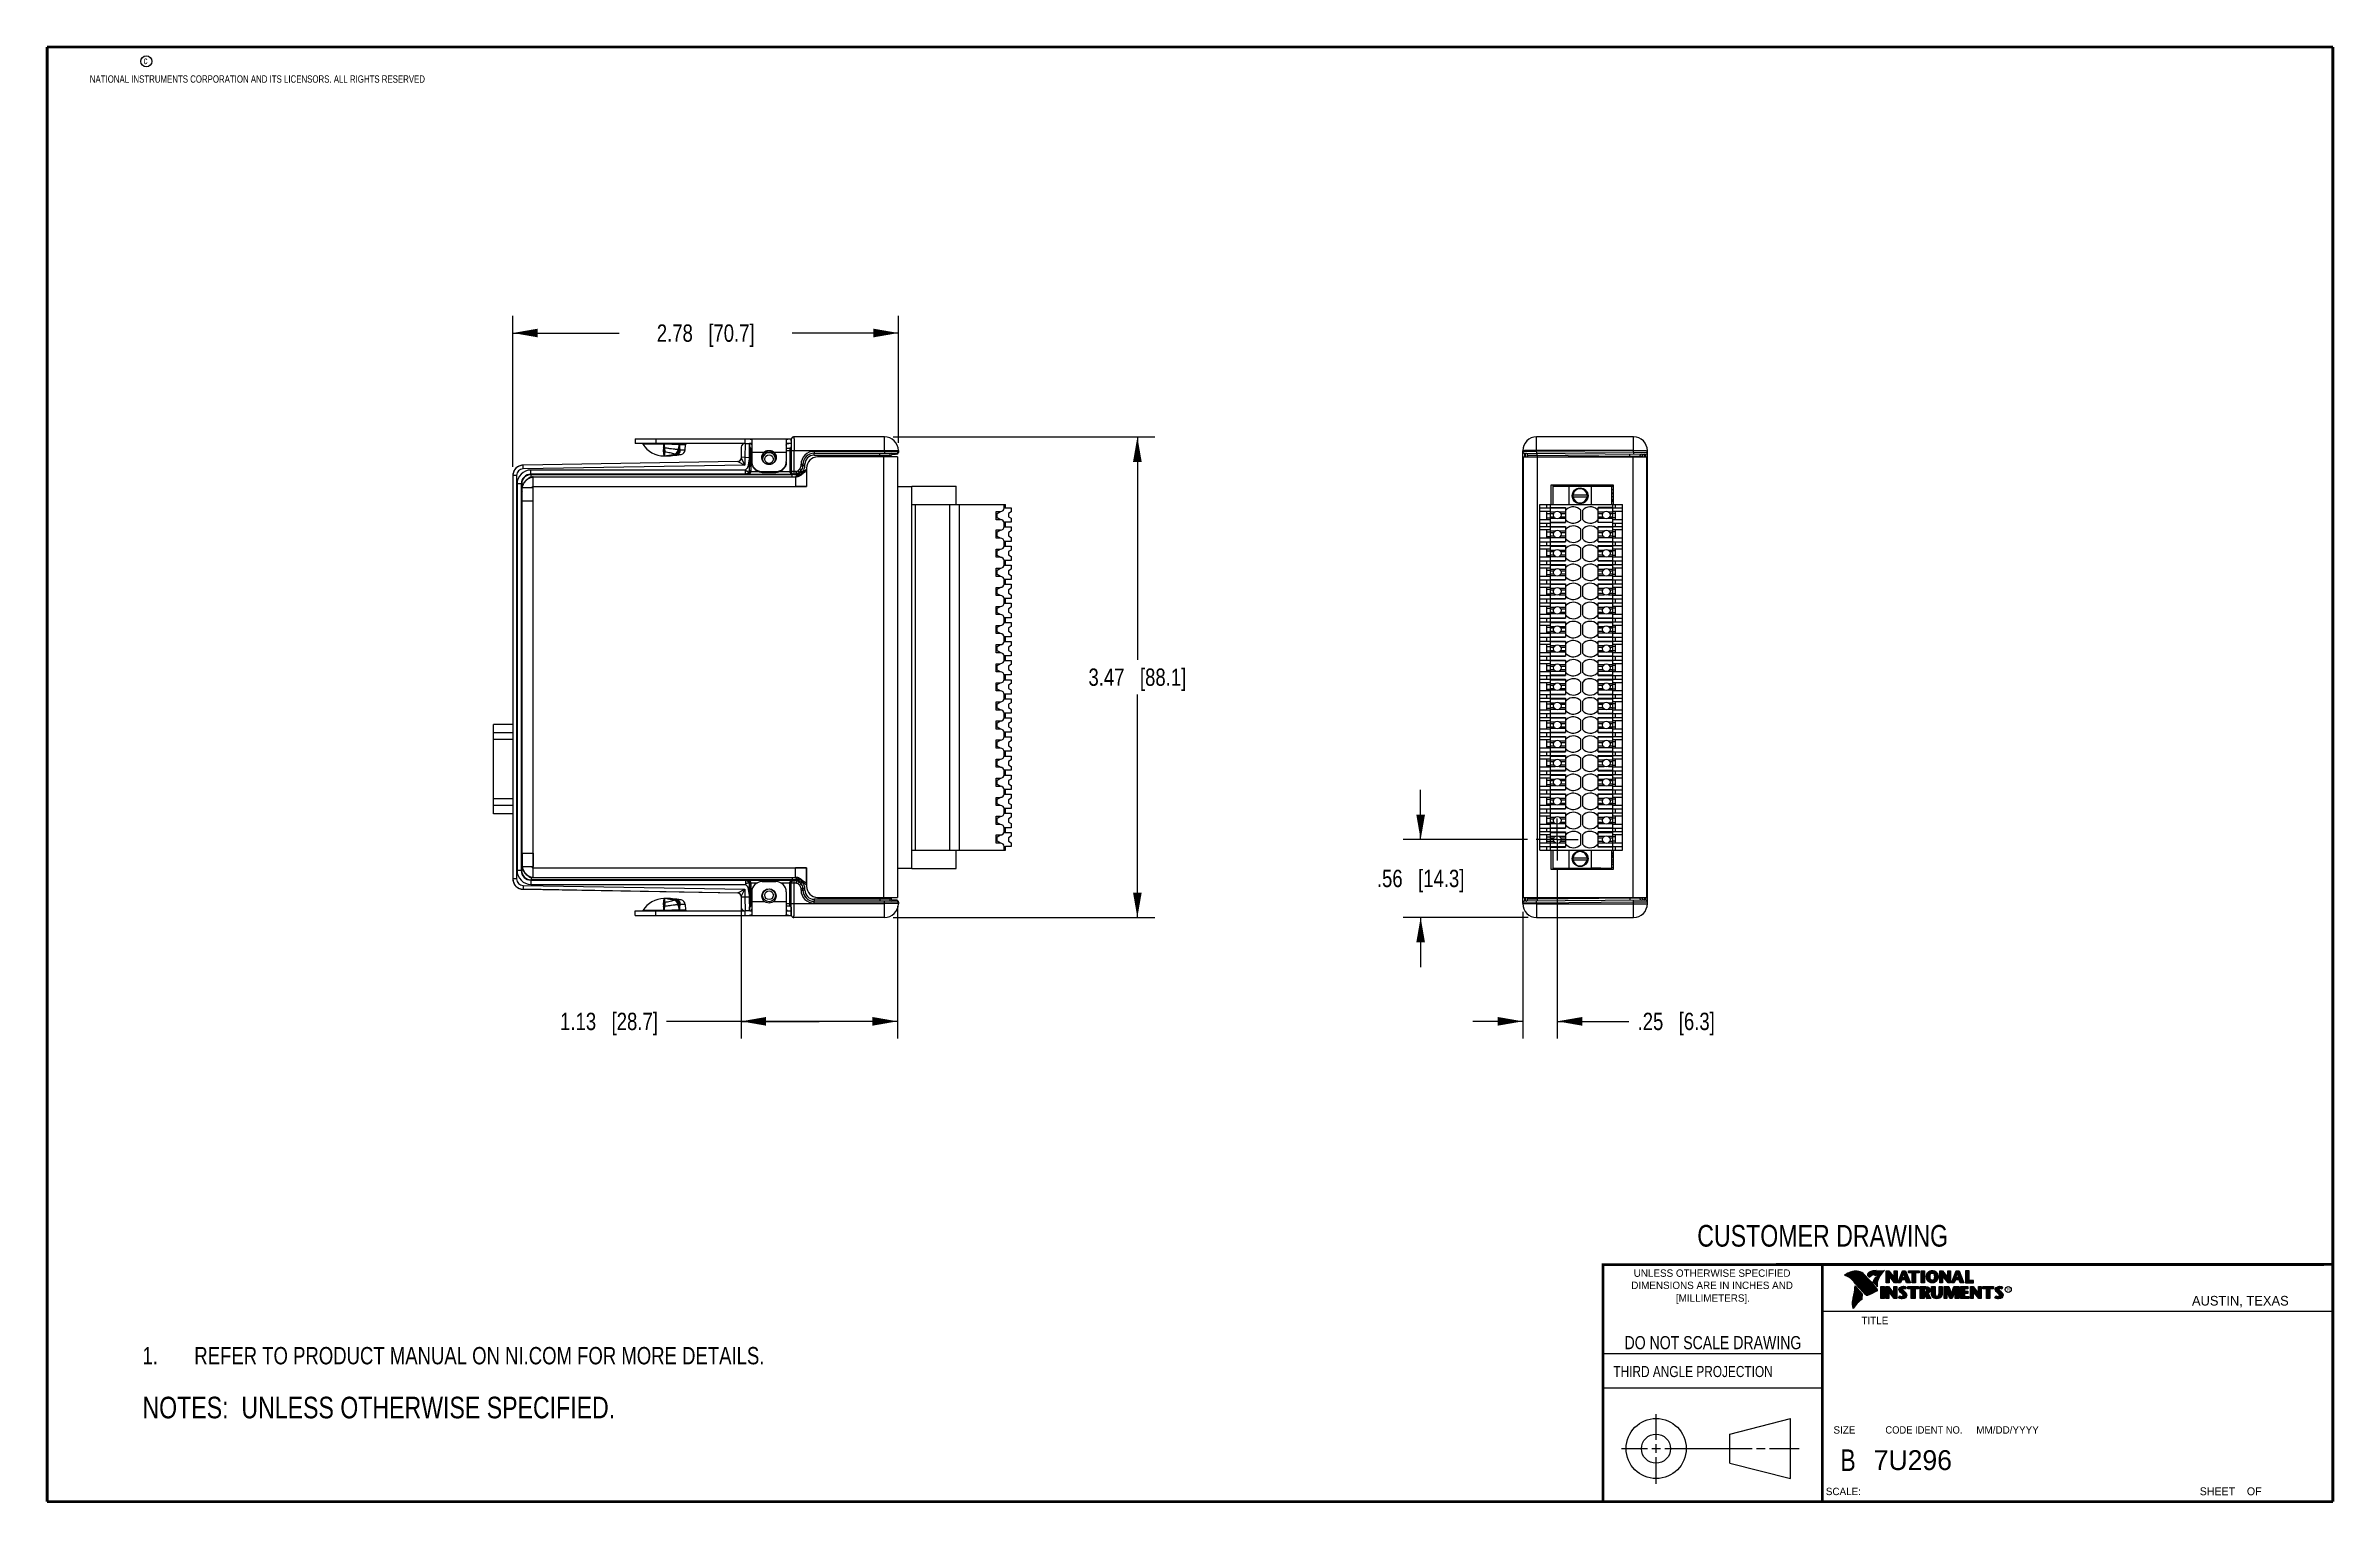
# Model space of a CAD drawing. Header units: inches. Extents: x 0.2 to 16.8, y 0.2 to 10.8.
import ezdxf

# ---------------------------------------------------------------- set-up
doc = ezdxf.new("R2010")
doc.units = ezdxf.units.IN
doc.header["$LTSCALE"] = 0.935
doc.header["$MEASUREMENT"] = 0
doc.linetypes.add('CENTER', pattern=[0.6, 0.375, -0.075, 0.075, -0.075])
doc.layers.get('0').update_dxf_attribs({"linetype": 'CONTINUOUS'})
for name, color, linetype in [('02___PRT_ALL_AXES', 7, 'CONTINUOUS'), ('06___PRT_ALL_SURFS', 7, 'CONTINUOUS'), ('COSMETIC', 7, 'CONTINUOUS'), ('DETAIL', 7, 'CONTINUOUS'), ('DIMENSIONS', 7, 'CONTINUOUS'), ('FEATURES', 7, 'CONTINUOUS')]:
    doc.layers.add(name, color=color, linetype=linetype)
doc.styles.get("Standard").update_dxf_attribs({"font": 'txt', "width": 0.8})
doc.styles.add('TEXTSTYLE_2', font='txt')
doc.styles.add('TEXTSTYLE_3', font='txt', dxfattribs={"width": 0.95})
doc.dimstyles.new('DIMSTYLE_1', dxfattribs={"dimtxt": 0.125, "dimasz": 0.18, "dimexe": 0.125, "dimexo": 0.0625, "dimgap": 0.0625, "dimtad": 0, "dimtih": 1, "dimtoh": 1, "dimzin": 4, "dimdsep": 46, "dimtxsty": 'STANDARD', "dimblk": '_FILLED', "dimblk1": '_FILLED', "dimblk2": '_FILLED', "dimcen": 0.09, "dimadec": 0, "dimazin": 0, "dimtp": 0.001, "dimtm": 0.001, "dimtfac": 1, "dimtofl": 0, "dimtmove": 0, "dimatfit": 3, "dimldrblk": '_FILLED', "dimfxl": 1, "dimtolj": 1, "dimtzin": 4, "dimarcsym": 0})

msp = doc.modelspace()

# ---------------------------------------------------------------- texts
at = {"color": 2, "linetype": 'CONTINUOUS', "attachment_point": 1, "line_spacing_factor": 0.9}
for s, insert, char_height, width in [('c', (0.946, 10.689), 0.053, 0.0424), ('NATIONAL INSTRUMENTS CORPORATION AND ITS LICENSORS. ALL RIGHTS RESERVED', (0.558, 10.555), 0.053, 3.0104), ('THIRD ANGLE PROJECTION', (11.556, 1.238), 0.08, 1.408)]:
    msp.add_mtext(s, dxfattribs=dict(at, insert=insert, char_height=char_height, width=width))
at = {"color": 7, "linetype": 'CONTINUOUS', "attachment_point": 2, "line_spacing_factor": 0.9}
for s, insert, char_height, width in [('CUSTOMER DRAWING', (13.067, 2.256), 0.15625, 2), ('DO NOT SCALE DRAWING', (12.275, 1.454), 0.095, 1.52), ('B', (13.25, 0.636), 0.156, 0.125)]:
    msp.add_mtext(s, dxfattribs=dict(at, insert=insert, char_height=char_height, width=width))
at = {"color": 2, "linetype": 'CONTINUOUS', "line_spacing_factor": 0.9}
for s, insert, char_height, width, attachment_point, style in [('DIMENSIONS ARE IN INCHES AND', (12.269, 1.847), 0.05325, 1.49111, 2, 'TEXTSTYLE_2'), ('UNLESS OTHERWISE SPECIFIED', (12.269, 1.935), 0.05325, 1.3846, 2, 'TEXTSTYLE_2'), ('[MILLIMETERS].', (12.275, 1.755), 0.05325, 0.74556, 2, 'TEXTSTYLE_2'), ('R', (14.397, 1.8), 0.0217, 0.02174, 1, 'TEXTSTYLE_2'), ('AUSTIN, TEXAS', (15.733, 1.744), 0.06962, 0.90502, 1, 'TEXTSTYLE_2'), ('TITLE', (13.347, 1.593), 0.0533, 0.26627, 1, 'TEXTSTYLE_2'), ('SIZE', (13.145, 0.803), 0.0533, 0.21302, 1, 'TEXTSTYLE_2'), ('CODE IDENT NO.', (13.798, 0.803), 0.05325, 0.70828, 2, 'TEXTSTYLE_3'), ('MM/DD/YYYY', (14.176, 0.803), 0.0533, 0.53254, 1, 'TEXTSTYLE_2'), ('SCALE:', (13.09, 0.359), 0.0533, 0.31952, 1, 'TEXTSTYLE_2'), ('SHEET    OF', (15.789, 0.362), 0.05726, 0.62988, 1, 'TEXTSTYLE_2')]:
    msp.add_mtext(s, dxfattribs=dict(at, insert=insert, char_height=char_height, width=width, attachment_point=attachment_point, style=style))
at = {"color": 7, "linetype": 'CONTINUOUS', "insert": (13.436, 0.63), "char_height": 0.1432, "width": 0.71578, "attachment_point": 1, "line_spacing_factor": 0.9, "style": 'TEXTSTYLE_2'}
msp.add_mtext('7U296', dxfattribs=at)

# ---------------------------------------------------------------- blocks, each defined once
blk = doc.blocks.new('CUSTOM_NOTE_BL0', base_point=(3.675, 1.312))
at = {"color": 2, "linetype": 'CONTINUOUS', "width": 0.8}
for s, p in [('1.', (0.938, 1.25)), ('REFER TO PRODUCT MANUAL ON NI.COM FOR MORE DETAILS.', (1.312, 1.25))]:
    blk.add_text(s, height=0.125, dxfattribs=at).set_placement(p)
blk = doc.blocks.new('_FILLED')
at = {"color": 0, "linetype": 'BYBLOCK'}
blk.add_solid([(0, 0), (-1, 0.174), (-1, -0.174)], dxfattribs=at)
blk = doc.blocks.new('*D0')
at = {"layer": 'DIMENSIONS', "color": 2, "linetype": 'CONTINUOUS'}
for p, q in [((6.357, 7.945), (8.245, 7.945)), ((8.12, 7.945), (8.12, 6.335)), ((8.12, 4.476), (8.12, 6.085)), ((6.357, 4.476), (8.245, 4.476))]:
    blk.add_line(p, q, dxfattribs=at)
at = {"layer": 'DIMENSIONS', "color": 2, "linetype": 'CONTINUOUS', "xscale": 0.18, "yscale": 0.18, "zscale": 0.18}
for p, rotation in [((8.12, 7.945), 90), ((8.12, 4.476), 270)]:
    blk.add_blockref('_FILLED', p, dxfattribs=dict(at, rotation=rotation))
at = {"layer": 'DIMENSIONS', "color": 2, "linetype": 'CONTINUOUS', "insert": (8.12, 6.273), "char_height": 0.125, "width": 1.125, "attachment_point": 2, "line_spacing_factor": 0.9}
blk.add_mtext('3.47{\\Ftxt.shx;\\W1.000000;\\H0.125000; }[88.1]', dxfattribs=at)
blk = doc.blocks.new('*D1')
at = {"layer": 'DIMENSIONS', "color": 2, "linetype": 'CONTINUOUS'}
for p, q in [((5.26, 4.566), (5.26, 3.601)), ((6.388, 4.558), (6.388, 3.601)), ((5.824, 3.726), (4.722, 3.726)), ((5.26, 3.726), (5.824, 3.726)), ((6.388, 3.726), (5.824, 3.726))]:
    blk.add_line(p, q, dxfattribs=at)
at = {"layer": 'DIMENSIONS', "color": 2, "linetype": 'CONTINUOUS', "xscale": 0.18, "yscale": 0.18, "zscale": 0.18, "rotation": 180}
blk.add_blockref('_FILLED', (5.26, 3.726), dxfattribs=at)
at = {"layer": 'DIMENSIONS', "color": 2, "linetype": 'CONTINUOUS', "xscale": 0.18, "yscale": 0.18, "zscale": 0.18}
blk.add_blockref('_FILLED', (6.388, 3.726), dxfattribs=at)
at = {"layer": 'DIMENSIONS', "color": 2, "linetype": 'CONTINUOUS', "insert": (4.659, 3.788), "char_height": 0.125, "width": 1.125, "attachment_point": 3, "line_spacing_factor": 0.9}
blk.add_mtext('1.13{\\Ftxt.shx;\\W1.000000;\\H0.125000; }[28.7]', dxfattribs=at)
blk = doc.blocks.new('*D2')
at = {"layer": 'DIMENSIONS', "color": 2, "linetype": 'CONTINUOUS'}
for p, q in [((10.165, 5.038), (10.165, 5.398)), ((10.936, 5.038), (10.04, 5.038)), ((10.94, 4.476), (10.04, 4.476)), ((10.165, 4.476), (10.165, 4.116))]:
    blk.add_line(p, q, dxfattribs=at)
at = {"layer": 'DIMENSIONS', "color": 2, "linetype": 'CONTINUOUS', "xscale": 0.18, "yscale": 0.18, "zscale": 0.18}
for p, rotation in [((10.165, 5.038), 270), ((10.165, 4.476), 90)]:
    blk.add_blockref('_FILLED', p, dxfattribs=dict(at, rotation=rotation))
at = {"layer": 'DIMENSIONS', "color": 2, "linetype": 'CONTINUOUS', "insert": (10.165, 4.82), "char_height": 0.125, "width": 1.025, "attachment_point": 2, "line_spacing_factor": 0.9}
blk.add_mtext('.56{\\Ftxt.shx;\\W1.000000;\\H0.125000; }[14.3]', dxfattribs=at)
blk = doc.blocks.new('*D3')
at = {"layer": 'DIMENSIONS', "color": 2, "linetype": 'CONTINUOUS'}
for p, q in [((11.151, 4.823), (11.151, 3.601)), ((10.902, 4.517), (10.902, 3.601)), ((10.902, 3.726), (10.542, 3.726)), ((11.151, 3.726), (11.669, 3.726))]:
    blk.add_line(p, q, dxfattribs=at)
at = {"layer": 'DIMENSIONS', "color": 2, "linetype": 'CONTINUOUS', "xscale": 0.18, "yscale": 0.18, "zscale": 0.18}
blk.add_blockref('_FILLED', (10.902, 3.726), dxfattribs=at)
at = {"layer": 'DIMENSIONS', "color": 2, "linetype": 'CONTINUOUS', "xscale": 0.18, "yscale": 0.18, "zscale": 0.18, "rotation": 180}
blk.add_blockref('_FILLED', (11.151, 3.726), dxfattribs=at)
at = {"layer": 'DIMENSIONS', "color": 2, "linetype": 'CONTINUOUS', "insert": (11.731, 3.788), "char_height": 0.125, "width": 0.925, "attachment_point": 1, "line_spacing_factor": 0.9}
blk.add_mtext('.25{\\Ftxt.shx;\\W1.000000;\\H0.125000; }[6.3]', dxfattribs=at)
blk = doc.blocks.new('*D4')
at = {"layer": 'DIMENSIONS', "color": 2, "linetype": 'CONTINUOUS'}
for p, q in [((3.612, 7.728), (3.612, 8.82)), ((6.395, 7.903), (6.395, 8.82)), ((3.612, 8.695), (4.379, 8.695)), ((6.395, 8.695), (5.629, 8.695))]:
    blk.add_line(p, q, dxfattribs=at)
at = {"layer": 'DIMENSIONS', "color": 2, "linetype": 'CONTINUOUS', "xscale": 0.18, "yscale": 0.18, "zscale": 0.18, "rotation": 180}
blk.add_blockref('_FILLED', (3.612, 8.695), dxfattribs=at)
at = {"layer": 'DIMENSIONS', "color": 2, "linetype": 'CONTINUOUS', "xscale": 0.18, "yscale": 0.18, "zscale": 0.18}
blk.add_blockref('_FILLED', (6.395, 8.695), dxfattribs=at)
at = {"layer": 'DIMENSIONS', "color": 2, "linetype": 'CONTINUOUS', "insert": (5.004, 8.757), "char_height": 0.125, "width": 1.125, "attachment_point": 2, "line_spacing_factor": 0.9}
blk.add_mtext('2.78{\\Ftxt.shx;\\W1.000000;\\H0.125000; }[70.7]', dxfattribs=at)
blk = doc.blocks.new('NOTES_HEADER_BL1', base_point=(3.1215, 0.9375))
at = {"layer": 'DETAIL', "color": 2, "linetype": 'CONTINUOUS', "width": 0.8}
blk.add_text('NOTES:  UNLESS OTHERWISE SPECIFIED.', height=0.156, dxfattribs=at).set_placement((0.9375, 0.8595))

# ---------------------------------------------------------------- dimensions: what is measured, and where the dimension line sits
at = {"layer": 'DIMENSIONS', "color": 2, "linetype": 'CONTINUOUS'}
for base, p1, p2, picture, middle in [((6.395, 8.695), (3.612, 7.666), (6.395, 7.84), '*D4', (5.004, 8.695)), ((6.388, 3.726), (5.26, 4.628), (6.388, 4.621), '*D1', (4.097, 3.726))]:
    dim = msp.add_linear_dim(base=base, p1=p1, p2=p2, dimstyle='DIMSTYLE_1', dxfattribs=at)
    dim.commit()
    dim.dimension.update_dxf_attribs({"geometry": picture, "text_midpoint": middle, "dimtype": 160})
for base, p1, p2, angle, picture, middle in [((8.12, 4.476), (6.295, 7.945), (6.295, 4.476), 270, '*D0', (8.12, 6.21)), ((10.165, 4.476), (10.998, 5.038), (11.002, 4.476), 270, '*D2', (10.165, 4.757)), ((10.902, 3.726), (11.151, 4.886), (10.902, 4.58), 180, '*D3', (12.194, 3.726))]:
    dim = msp.add_linear_dim(base=base, p1=p1, p2=p2, angle=angle, dimstyle='DIMSTYLE_1', dxfattribs=at)
    dim.commit()
    dim.dimension.update_dxf_attribs({"geometry": picture, "text_midpoint": middle, "dimtype": 160})

# ---------------------------------------------------------------- linework, layer by layer
at = {"color": 7, "linetype": 'CONTINUOUS'}
for p, q in [((6.295, 7.945), (5.641, 7.945)), ((6.295, 7.845), (6.295, 7.945)), ((11.002, 7.84), (11.002, 7.945)), ((11.702, 7.945), (11.002, 7.945)), ((11.702, 7.834), (11.702, 7.945)), ((5.235, 7.768), (3.686, 7.741)), ((5.235, 7.768), (3.686, 7.741)), ((4.703, 7.893), (4.551, 7.893)), ((4.703, 7.898), (4.703, 7.897)), ((4.703, 7.898), (4.704, 7.893)), ((4.704, 7.893), (4.703, 7.893)), ((4.703, 7.808), (4.703, 7.808)), ((4.704, 7.808), (4.703, 7.808)), ((4.703, 7.808), (4.703, 7.808)), ((4.704, 7.808), (4.703, 7.808)), ((4.706, 7.808), (4.704, 7.808)), ((4.708, 7.837), (4.708, 7.83)), ((4.708, 7.83), (4.708, 7.829)), ((4.784, 7.82), (4.782, 7.82)), ((4.784, 7.82), (4.796, 7.818)), ((4.796, 7.818), (4.827, 7.818)), ((4.796, 7.818), (4.796, 7.818)), ((4.858, 7.888), (4.813, 7.888)), ((4.816, 7.897), (4.814, 7.896)), ((4.818, 7.851), (4.856, 7.851)), ((5.235, 7.768), (5.286, 7.741)), ((5.261, 7.871), (5.26, 7.792)), ((5.287, 7.797), (5.26, 7.798)), ((5.26, 7.792), (5.286, 7.741)), ((5.287, 7.797), (5.286, 7.741)), ((5.288, 7.897), (5.287, 7.797)), ((5.287, 7.797), (5.32, 7.798)), ((5.288, 7.897), (5.321, 7.898)), ((5.32, 7.798), (5.309, 7.729)), ((5.32, 7.798), (5.321, 7.729)), ((5.321, 7.868), (5.321, 7.898)), ((5.321, 7.847), (5.321, 7.868)), ((5.321, 7.695), (5.321, 7.847)), ((5.321, 7.847), (5.336, 7.847)), ((5.331, 7.86), (5.331, 7.864)), ((5.331, 7.864), (5.336, 7.864)), ((5.331, 7.847), (5.331, 7.86)), ((5.331, 7.695), (5.331, 7.847)), ((5.422, 7.826), (5.422, 7.827)), ((5.501, 7.826), (5.5, 7.827)), ((5.586, 7.864), (5.612, 7.864)), ((5.586, 7.847), (5.621, 7.847)), ((5.611, 7.863), (5.611, 7.847)), ((5.611, 7.847), (5.611, 7.695)), ((5.617, 7.865), (5.615, 7.865)), ((5.619, 7.868), (5.619, 7.868)), ((5.621, 7.925), (5.621, 7.915)), ((5.621, 7.915), (5.621, 7.925)), ((5.621, 7.915), (5.621, 7.915)), ((5.621, 7.915), (5.622, 7.873)), ((5.621, 7.873), (5.621, 7.873)), ((5.621, 7.873), (5.621, 7.847)), ((5.621, 7.847), (5.621, 7.695)), ((5.622, 7.873), (5.622, 7.869)), ((5.622, 7.845), (5.622, 7.696)), ((6.295, 7.845), (5.622, 7.845)), ((5.642, 7.676), (5.642, 7.845)), ((5.786, 7.841), (5.786, 7.827)), ((5.786, 7.841), (6.295, 7.841)), ((5.786, 7.813), (5.786, 7.827)), ((5.786, 7.827), (6.295, 7.827)), ((5.786, 7.813), (6.261, 7.813)), ((6.261, 7.8), (6.261, 7.827)), ((6.395, 7.847), (6.295, 7.845)), ((6.295, 7.845), (6.295, 7.841)), ((6.295, 7.841), (6.295, 7.827)), ((6.295, 7.827), (6.307, 7.827)), ((6.295, 7.827), (6.303, 7.827)), ((6.331, 7.813), (6.331, 7.8)), ((6.331, 7.813), (6.342, 7.807)), ((6.342, 7.807), (6.342, 7.8)), ((6.342, 7.807), (6.342, 7.807)), ((6.345, 7.826), (6.356, 7.821)), ((6.352, 7.82), (6.364, 7.82)), ((6.355, 7.82), (6.352, 7.82)), ((6.356, 7.821), (6.354, 7.82)), ((6.356, 7.82), (6.355, 7.82)), ((6.364, 7.82), (6.371, 7.82)), ((6.371, 7.82), (6.375, 7.82)), ((6.381, 7.826), (6.381, 7.82)), ((6.395, 7.84), (6.394, 7.835)), ((6.395, 7.847), (6.395, 7.834)), ((10.902, 4.576), (10.902, 7.845)), ((10.902, 7.841), (11.002, 7.84)), ((10.916, 7.827), (11.788, 7.82)), ((10.916, 7.8), (10.916, 7.827)), ((10.924, 7.8), (10.923, 7.827)), ((10.937, 7.813), (10.937, 7.8)), ((10.937, 7.813), (11.006, 7.813)), ((11.702, 7.847), (11.002, 7.847)), ((11.002, 7.84), (11.002, 7.826)), ((11.002, 7.84), (11.702, 7.834)), ((11.006, 7.813), (11.006, 7.826)), ((11.006, 7.813), (11.006, 7.8)), ((11.006, 7.813), (11.676, 7.807)), ((11.676, 7.807), (11.676, 7.821)), ((11.676, 7.807), (11.676, 7.8)), ((11.676, 7.807), (11.747, 7.806)), ((11.702, 7.834), (11.702, 7.82)), ((11.702, 7.834), (11.802, 7.833)), ((11.747, 7.806), (11.747, 7.8)), ((11.747, 7.806), (11.764, 7.806)), ((11.788, 7.82), (11.788, 7.8)), ((11.802, 4.576), (11.802, 7.845)), ((3.612, 7.666), (3.612, 4.755)), ((3.639, 7.666), (3.612, 7.666)), ((3.639, 7.666), (3.639, 4.755)), ((3.642, 7.606), (3.642, 4.815)), ((3.672, 7.606), (3.642, 7.606)), ((3.672, 7.606), (3.672, 4.815)), ((3.672, 7.606), (3.674, 7.603)), ((3.674, 7.594), (3.674, 7.603)), ((3.685, 7.603), (3.674, 7.603)), ((3.686, 7.714), (3.686, 7.741)), ((5.286, 7.741), (3.686, 7.714)), ((3.733, 7.652), (3.733, 7.654)), ((3.742, 7.676), (3.742, 7.706)), ((5.291, 7.706), (3.742, 7.706)), ((3.742, 7.676), (3.744, 7.673)), ((5.291, 7.676), (3.742, 7.676)), ((3.744, 7.655), (3.744, 7.673)), ((3.744, 7.673), (5.627, 7.673)), ((5.291, 7.676), (5.291, 7.706)), ((5.291, 7.676), (5.301, 7.676)), ((5.301, 7.674), (5.301, 7.676)), ((5.641, 7.674), (5.301, 7.674)), ((5.321, 7.706), (5.321, 7.729)), ((5.321, 7.706), (5.321, 7.696)), ((5.321, 7.695), (5.321, 7.696)), ((5.321, 7.693), (5.321, 7.695)), ((5.331, 7.695), (5.321, 7.695)), ((5.331, 7.694), (5.321, 7.695)), ((5.383, 7.694), (5.331, 7.694)), ((5.611, 7.694), (5.539, 7.694)), ((5.611, 7.694), (5.621, 7.695)), ((5.611, 7.695), (5.621, 7.695)), ((5.622, 7.696), (5.621, 7.695)), ((5.621, 7.695), (5.621, 7.693)), ((5.622, 7.696), (5.622, 7.696)), ((5.658, 7.696), (5.622, 7.696)), ((5.627, 7.657), (5.627, 7.673)), ((5.642, 7.676), (5.638, 7.676)), ((5.642, 7.676), (5.641, 7.674)), ((5.658, 7.676), (5.642, 7.676)), ((5.658, 7.676), (5.658, 7.696)), ((5.658, 7.676), (5.658, 7.676)), ((5.67, 7.699), (5.681, 7.711)), ((5.67, 7.699), (5.679, 7.689)), ((5.672, 7.682), (5.691, 7.701)), ((5.672, 7.682), (5.679, 7.689)), ((5.672, 7.682), (5.672, 7.682)), ((5.677, 7.672), (5.682, 7.667)), ((5.679, 7.689), (5.691, 7.701)), ((5.681, 7.711), (5.691, 7.701)), ((5.699, 7.693), (5.691, 7.701)), ((5.691, 7.701), (5.691, 7.701)), ((5.692, 7.737), (5.692, 7.747)), ((5.692, 7.747), (5.706, 7.747)), ((5.692, 7.737), (5.706, 7.737)), ((5.705, 7.688), (5.705, 7.695)), ((5.713, 7.695), (5.705, 7.695)), ((5.706, 7.737), (5.706, 7.747)), ((5.706, 7.737), (5.706, 7.747)), ((5.72, 7.747), (5.706, 7.747)), ((5.706, 7.747), (5.706, 7.747)), ((5.72, 7.737), (5.706, 7.737)), ((5.706, 7.737), (5.706, 7.737)), ((5.72, 7.737), (5.72, 7.747)), ((10.902, 7.747), (10.905, 7.747)), ((10.902, 7.737), (10.905, 7.737)), ((10.902, 7.696), (10.902, 7.696)), ((10.905, 7.606), (10.902, 7.606)), ((10.903, 7.707), (10.904, 7.706)), ((11.802, 7.74), (11.796, 7.74)), ((3.681, 7.594), (3.674, 7.594)), ((3.674, 7.544), (3.676, 7.541)), ((3.676, 7.541), (3.676, 7.536)), ((3.676, 7.541), (3.678, 7.541)), ((3.676, 7.536), (3.678, 7.536)), ((3.676, 7.496), (3.676, 7.518)), ((3.676, 7.496), (3.678, 7.493)), ((6.388, 7.588), (6.491, 7.588)), ((6.491, 4.832), (6.491, 7.588)), ((6.491, 7.458), (7.168, 7.458)), ((6.492, 7.458), (6.492, 7.59)), ((6.492, 7.59), (6.811, 7.59)), ((6.518, 4.962), (6.518, 7.458)), ((6.766, 4.962), (6.766, 7.458)), ((6.811, 7.458), (6.811, 7.59)), ((6.835, 4.962), (6.835, 7.458)), ((7.158, 7.432), (7.158, 7.458)), ((7.168, 7.432), (7.168, 7.458)), ((11.025, 4.962), (11.025, 7.458)), ((11.025, 7.458), (11.623, 7.458)), ((11.076, 7.432), (11.076, 7.458)), ((11.103, 4.962), (11.103, 7.458)), ((11.103, 7.436), (11.21, 7.436)), ((11.119, 7.598), (11.119, 7.458)), ((11.144, 7.594), (11.119, 7.594)), ((11.237, 7.588), (11.119, 7.588)), ((11.144, 7.598), (11.144, 7.594)), ((11.365, 7.59), (11.144, 7.594)), ((11.21, 7.436), (11.21, 7.326)), ((11.237, 7.458), (11.237, 7.59)), ((11.237, 7.59), (11.395, 7.59)), ((11.265, 7.512), (11.265, 7.528)), ((11.265, 7.528), (11.367, 7.528)), ((11.265, 7.512), (11.367, 7.512)), ((11.367, 7.528), (11.367, 7.512)), ((11.395, 7.59), (11.395, 7.458)), ((11.522, 7.588), (11.395, 7.59)), ((11.544, 7.588), (11.395, 7.588)), ((11.446, 7.326), (11.446, 7.436)), ((11.552, 7.436), (11.446, 7.436)), ((11.544, 7.458), (11.544, 7.588)), ((11.555, 7.587), (11.544, 7.587)), ((11.555, 7.562), (11.544, 7.562)), ((11.544, 7.542), (11.555, 7.542)), ((11.555, 7.533), (11.544, 7.533)), ((11.555, 7.513), (11.544, 7.513)), ((11.544, 7.493), (11.555, 7.493)), ((11.552, 4.962), (11.552, 7.458)), ((11.572, 7.432), (11.572, 7.458)), ((11.623, 4.962), (11.623, 7.458)), ((7.101, 7.406), (7.132, 7.406)), ((7.101, 7.347), (7.101, 7.406)), ((7.132, 7.347), (7.101, 7.347)), ((7.101, 7.273), (7.132, 7.273)), ((7.101, 7.214), (7.101, 7.273)), ((7.109, 7.393), (7.131, 7.406)), ((7.109, 7.36), (7.109, 7.393)), ((7.131, 7.347), (7.109, 7.36)), ((7.109, 7.26), (7.131, 7.273)), ((7.209, 7.329), (7.157, 7.329)), ((7.158, 7.432), (7.168, 7.432)), ((7.168, 7.326), (7.158, 7.326)), ((7.158, 7.322), (7.168, 7.322)), ((7.158, 7.298), (7.158, 7.322)), ((7.158, 7.298), (7.168, 7.298)), ((7.158, 7.295), (7.209, 7.295)), ((7.168, 7.433), (7.209, 7.433)), ((7.168, 7.295), (7.168, 7.329)), ((7.209, 7.404), (7.189, 7.393)), ((7.189, 7.393), (7.189, 7.369)), ((7.189, 7.369), (7.209, 7.358)), ((7.209, 7.433), (7.209, 7.404)), ((7.209, 7.358), (7.209, 7.329)), ((7.209, 7.295), (7.209, 7.266)), ((11.025, 7.432), (11.103, 7.432)), ((11.103, 7.406), (11.025, 7.406)), ((11.103, 7.347), (11.025, 7.347)), ((11.025, 7.322), (11.103, 7.322)), ((11.025, 7.298), (11.21, 7.298)), ((11.103, 7.273), (11.025, 7.273)), ((11.076, 7.347), (11.076, 7.406)), ((11.076, 7.393), (11.103, 7.393)), ((11.076, 7.36), (11.103, 7.36)), ((11.076, 7.298), (11.076, 7.322)), ((11.076, 7.214), (11.076, 7.273)), ((11.103, 7.433), (11.21, 7.433)), ((11.103, 7.329), (11.21, 7.329)), ((11.103, 7.326), (11.21, 7.326)), ((11.103, 7.295), (11.21, 7.295)), ((11.21, 7.42), (11.218, 7.42)), ((11.218, 7.341), (11.21, 7.341)), ((11.21, 7.298), (11.21, 7.188)), ((11.21, 7.282), (11.218, 7.282)), ((11.32, 7.416), (11.32, 7.346)), ((11.32, 7.278), (11.32, 7.208)), ((11.336, 7.346), (11.336, 7.416)), ((11.336, 7.208), (11.336, 7.278)), ((11.438, 7.42), (11.446, 7.42)), ((11.446, 7.341), (11.438, 7.341)), ((11.438, 7.282), (11.446, 7.282)), ((11.446, 7.433), (11.552, 7.433)), ((11.446, 7.329), (11.552, 7.329)), ((11.552, 7.326), (11.446, 7.326)), ((11.446, 7.188), (11.446, 7.298)), ((11.446, 7.298), (11.623, 7.298)), ((11.446, 7.295), (11.552, 7.295)), ((11.552, 7.432), (11.623, 7.432)), ((11.623, 7.406), (11.552, 7.406)), ((11.572, 7.393), (11.552, 7.393)), ((11.572, 7.36), (11.552, 7.36)), ((11.623, 7.347), (11.552, 7.347)), ((11.552, 7.322), (11.623, 7.322)), ((11.623, 7.273), (11.552, 7.273)), ((11.572, 7.347), (11.572, 7.406)), ((11.572, 7.298), (11.572, 7.322)), ((11.572, 7.214), (11.572, 7.273)), ((7.132, 7.214), (7.101, 7.214)), ((7.101, 7.135), (7.132, 7.135)), ((7.101, 7.076), (7.101, 7.135)), ((7.109, 7.227), (7.109, 7.26)), ((7.131, 7.214), (7.109, 7.227)), ((7.109, 7.122), (7.131, 7.135)), ((7.109, 7.089), (7.109, 7.122)), ((7.209, 7.191), (7.158, 7.191)), ((7.158, 7.188), (7.168, 7.188)), ((7.158, 7.16), (7.158, 7.188)), ((7.158, 7.16), (7.168, 7.16)), ((7.158, 7.157), (7.209, 7.157)), ((7.168, 7.157), (7.168, 7.191)), ((7.209, 7.266), (7.189, 7.255)), ((7.189, 7.255), (7.189, 7.231)), ((7.189, 7.231), (7.209, 7.22)), ((7.209, 7.128), (7.189, 7.117)), ((7.189, 7.117), (7.189, 7.093)), ((7.209, 7.22), (7.209, 7.191)), ((7.209, 7.157), (7.209, 7.128)), ((11.103, 7.214), (11.025, 7.214)), ((11.025, 7.188), (11.21, 7.188)), ((11.025, 7.16), (11.21, 7.16)), ((11.103, 7.135), (11.025, 7.135)), ((11.076, 7.26), (11.103, 7.26)), ((11.076, 7.227), (11.103, 7.227)), ((11.076, 7.16), (11.076, 7.188)), ((11.076, 7.076), (11.076, 7.135)), ((11.076, 7.122), (11.103, 7.122)), ((11.103, 7.191), (11.21, 7.191)), ((11.103, 7.157), (11.21, 7.157)), ((11.218, 7.204), (11.21, 7.204)), ((11.21, 7.16), (11.21, 7.05)), ((11.21, 7.145), (11.218, 7.145)), ((11.32, 7.141), (11.32, 7.07)), ((11.336, 7.07), (11.336, 7.141)), ((11.446, 7.204), (11.438, 7.204)), ((11.438, 7.145), (11.446, 7.145)), ((11.446, 7.191), (11.552, 7.191)), ((11.446, 7.188), (11.623, 7.188)), ((11.446, 7.05), (11.446, 7.16)), ((11.446, 7.16), (11.623, 7.16)), ((11.446, 7.157), (11.552, 7.157)), ((11.572, 7.26), (11.552, 7.26)), ((11.572, 7.227), (11.552, 7.227)), ((11.623, 7.214), (11.552, 7.214)), ((11.623, 7.135), (11.552, 7.135)), ((11.572, 7.122), (11.552, 7.122)), ((11.572, 7.16), (11.572, 7.188)), ((11.572, 7.076), (11.572, 7.135)), ((7.132, 7.076), (7.101, 7.076)), ((7.101, 6.997), (7.132, 6.997)), ((7.101, 6.938), (7.101, 6.997)), ((7.131, 7.076), (7.109, 7.089)), ((7.109, 6.984), (7.131, 6.997)), ((7.109, 6.951), (7.109, 6.984)), ((7.131, 6.938), (7.109, 6.951)), ((7.209, 7.053), (7.158, 7.053)), ((7.158, 7.05), (7.168, 7.05)), ((7.158, 7.023), (7.158, 7.05)), ((7.158, 7.023), (7.168, 7.023)), ((7.158, 7.019), (7.209, 7.019)), ((7.168, 7.019), (7.168, 7.053)), ((7.189, 7.093), (7.209, 7.082)), ((7.209, 6.991), (7.189, 6.979)), ((7.189, 6.979), (7.189, 6.956)), ((7.189, 6.956), (7.209, 6.944)), ((7.209, 7.082), (7.209, 7.053)), ((7.209, 7.019), (7.209, 6.991)), ((7.209, 6.944), (7.209, 6.916)), ((11.103, 7.076), (11.025, 7.076)), ((11.025, 7.05), (11.21, 7.05)), ((11.025, 7.023), (11.21, 7.023)), ((11.103, 6.997), (11.025, 6.997)), ((11.076, 7.089), (11.103, 7.089)), ((11.076, 7.023), (11.076, 7.05)), ((11.076, 6.938), (11.076, 6.997)), ((11.076, 6.984), (11.103, 6.984)), ((11.076, 6.951), (11.103, 6.951)), ((11.103, 7.053), (11.21, 7.053)), ((11.103, 7.019), (11.21, 7.019)), ((11.218, 7.066), (11.21, 7.066)), ((11.21, 7.023), (11.21, 6.912)), ((11.21, 7.007), (11.218, 7.007)), ((11.32, 7.003), (11.32, 6.932)), ((11.336, 6.932), (11.336, 7.003)), ((11.446, 7.066), (11.438, 7.066)), ((11.438, 7.007), (11.446, 7.007)), ((11.446, 7.053), (11.552, 7.053)), ((11.446, 7.05), (11.623, 7.05)), ((11.446, 6.912), (11.446, 7.023)), ((11.446, 7.023), (11.623, 7.023)), ((11.446, 7.019), (11.552, 7.019)), ((11.572, 7.089), (11.552, 7.089)), ((11.623, 7.076), (11.552, 7.076)), ((11.623, 6.997), (11.552, 6.997)), ((11.572, 6.984), (11.552, 6.984)), ((11.572, 6.951), (11.552, 6.951)), ((11.572, 7.023), (11.572, 7.05)), ((11.572, 6.938), (11.572, 6.997)), ((7.132, 6.938), (7.101, 6.938)), ((7.101, 6.859), (7.132, 6.859)), ((7.101, 6.8), (7.101, 6.859)), ((7.132, 6.8), (7.101, 6.8)), ((7.109, 6.846), (7.131, 6.859)), ((7.109, 6.813), (7.109, 6.846)), ((7.131, 6.8), (7.109, 6.813)), ((7.209, 6.916), (7.158, 6.916)), ((7.158, 6.912), (7.168, 6.912)), ((7.158, 6.885), (7.158, 6.912)), ((7.158, 6.885), (7.168, 6.885)), ((7.158, 6.881), (7.209, 6.881)), ((7.209, 6.778), (7.158, 6.778)), ((7.158, 6.775), (7.168, 6.775)), ((7.158, 6.747), (7.158, 6.775)), ((7.168, 6.881), (7.168, 6.916)), ((7.168, 6.744), (7.168, 6.778)), ((7.209, 6.853), (7.189, 6.841)), ((7.189, 6.841), (7.189, 6.818)), ((7.189, 6.818), (7.209, 6.806)), ((7.209, 6.881), (7.209, 6.853)), ((7.209, 6.806), (7.209, 6.778)), ((11.103, 6.938), (11.025, 6.938)), ((11.025, 6.912), (11.21, 6.912)), ((11.025, 6.885), (11.21, 6.885)), ((11.103, 6.859), (11.025, 6.859)), ((11.103, 6.8), (11.025, 6.8)), ((11.025, 6.775), (11.21, 6.775)), ((11.076, 6.885), (11.076, 6.912)), ((11.076, 6.8), (11.076, 6.859)), ((11.076, 6.846), (11.103, 6.846)), ((11.076, 6.813), (11.103, 6.813)), ((11.076, 6.747), (11.076, 6.775)), ((11.103, 6.916), (11.21, 6.916)), ((11.103, 6.881), (11.21, 6.881)), ((11.103, 6.778), (11.21, 6.778)), ((11.218, 6.928), (11.21, 6.928)), ((11.21, 6.885), (11.21, 6.775)), ((11.21, 6.869), (11.218, 6.869)), ((11.218, 6.79), (11.21, 6.79)), ((11.32, 6.865), (11.32, 6.794)), ((11.336, 6.794), (11.336, 6.865)), ((11.446, 6.928), (11.438, 6.928)), ((11.438, 6.869), (11.446, 6.869)), ((11.446, 6.79), (11.438, 6.79)), ((11.446, 6.916), (11.552, 6.916)), ((11.446, 6.912), (11.623, 6.912)), ((11.446, 6.775), (11.446, 6.885)), ((11.446, 6.885), (11.623, 6.885)), ((11.446, 6.881), (11.552, 6.881)), ((11.446, 6.778), (11.552, 6.778)), ((11.446, 6.775), (11.623, 6.775)), ((11.623, 6.938), (11.552, 6.938)), ((11.623, 6.859), (11.552, 6.859)), ((11.572, 6.846), (11.552, 6.846)), ((11.572, 6.813), (11.552, 6.813)), ((11.623, 6.8), (11.552, 6.8)), ((11.572, 6.885), (11.572, 6.912)), ((11.572, 6.8), (11.572, 6.859)), ((11.572, 6.747), (11.572, 6.775)), ((7.101, 6.721), (7.132, 6.721)), ((7.101, 6.662), (7.101, 6.721)), ((7.132, 6.662), (7.101, 6.662)), ((7.109, 6.708), (7.131, 6.721)), ((7.109, 6.675), (7.109, 6.708)), ((7.131, 6.662), (7.109, 6.675)), ((7.158, 6.747), (7.168, 6.747)), ((7.158, 6.744), (7.209, 6.744)), ((7.209, 6.64), (7.158, 6.64)), ((7.158, 6.637), (7.168, 6.637)), ((7.158, 6.609), (7.158, 6.637)), ((7.158, 6.609), (7.168, 6.609)), ((7.168, 6.606), (7.168, 6.64)), ((7.209, 6.715), (7.189, 6.704)), ((7.189, 6.704), (7.189, 6.68)), ((7.189, 6.68), (7.209, 6.669)), ((7.209, 6.744), (7.209, 6.715)), ((7.209, 6.669), (7.209, 6.64)), ((11.025, 6.747), (11.21, 6.747)), ((11.103, 6.721), (11.025, 6.721)), ((11.103, 6.662), (11.025, 6.662)), ((11.025, 6.637), (11.21, 6.637)), ((11.025, 6.609), (11.21, 6.609)), ((11.076, 6.662), (11.076, 6.721)), ((11.076, 6.708), (11.103, 6.708)), ((11.076, 6.675), (11.103, 6.675)), ((11.076, 6.609), (11.076, 6.637)), ((11.103, 6.744), (11.21, 6.744)), ((11.103, 6.64), (11.21, 6.64)), ((11.21, 6.747), (11.21, 6.637)), ((11.21, 6.731), (11.218, 6.731)), ((11.218, 6.653), (11.21, 6.653)), ((11.21, 6.609), (11.21, 6.499)), ((11.32, 6.727), (11.32, 6.657)), ((11.336, 6.657), (11.336, 6.727)), ((11.438, 6.731), (11.446, 6.731)), ((11.446, 6.653), (11.438, 6.653)), ((11.446, 6.637), (11.446, 6.747)), ((11.446, 6.747), (11.623, 6.747)), ((11.446, 6.744), (11.552, 6.744)), ((11.446, 6.64), (11.552, 6.64)), ((11.446, 6.637), (11.623, 6.637)), ((11.446, 6.499), (11.446, 6.609)), ((11.446, 6.609), (11.623, 6.609)), ((11.623, 6.721), (11.552, 6.721)), ((11.572, 6.708), (11.552, 6.708)), ((11.572, 6.675), (11.552, 6.675)), ((11.623, 6.662), (11.552, 6.662)), ((11.572, 6.662), (11.572, 6.721)), ((11.572, 6.609), (11.572, 6.637)), ((7.101, 6.584), (7.132, 6.584)), ((7.101, 6.525), (7.101, 6.584)), ((7.132, 6.525), (7.101, 6.525)), ((7.101, 6.446), (7.132, 6.446)), ((7.101, 6.387), (7.101, 6.446)), ((7.109, 6.571), (7.131, 6.584)), ((7.109, 6.538), (7.109, 6.571)), ((7.131, 6.525), (7.109, 6.538)), ((7.109, 6.433), (7.131, 6.446)), ((7.158, 6.606), (7.209, 6.606)), ((7.209, 6.502), (7.158, 6.502)), ((7.158, 6.499), (7.168, 6.499)), ((7.158, 6.471), (7.158, 6.499)), ((7.158, 6.471), (7.168, 6.471)), ((7.158, 6.468), (7.209, 6.468)), ((7.168, 6.468), (7.168, 6.502)), ((7.209, 6.577), (7.189, 6.566)), ((7.189, 6.566), (7.189, 6.542)), ((7.189, 6.542), (7.209, 6.531)), ((7.209, 6.606), (7.209, 6.577)), ((7.209, 6.531), (7.209, 6.502)), ((7.209, 6.468), (7.209, 6.439)), ((11.103, 6.584), (11.025, 6.584)), ((11.103, 6.525), (11.025, 6.525)), ((11.025, 6.499), (11.21, 6.499)), ((11.025, 6.471), (11.21, 6.471)), ((11.103, 6.446), (11.025, 6.446)), ((11.076, 6.525), (11.076, 6.584)), ((11.076, 6.571), (11.103, 6.571)), ((11.076, 6.538), (11.103, 6.538)), ((11.076, 6.471), (11.076, 6.499)), ((11.076, 6.387), (11.076, 6.446)), ((11.103, 6.606), (11.21, 6.606)), ((11.103, 6.502), (11.21, 6.502)), ((11.103, 6.468), (11.21, 6.468)), ((11.21, 6.593), (11.218, 6.593)), ((11.218, 6.515), (11.21, 6.515)), ((11.21, 6.471), (11.21, 6.361)), ((11.21, 6.456), (11.218, 6.456)), ((11.32, 6.589), (11.32, 6.519)), ((11.32, 6.452), (11.32, 6.381)), ((11.336, 6.519), (11.336, 6.589)), ((11.336, 6.381), (11.336, 6.452)), ((11.438, 6.593), (11.446, 6.593)), ((11.446, 6.515), (11.438, 6.515)), ((11.438, 6.456), (11.446, 6.456)), ((11.446, 6.606), (11.552, 6.606)), ((11.446, 6.502), (11.552, 6.502)), ((11.446, 6.499), (11.623, 6.499)), ((11.446, 6.361), (11.446, 6.471)), ((11.446, 6.471), (11.623, 6.471)), ((11.446, 6.468), (11.552, 6.468)), ((11.623, 6.584), (11.552, 6.584)), ((11.572, 6.571), (11.552, 6.571)), ((11.572, 6.538), (11.552, 6.538)), ((11.623, 6.525), (11.552, 6.525)), ((11.623, 6.446), (11.552, 6.446)), ((11.572, 6.525), (11.572, 6.584)), ((11.572, 6.471), (11.572, 6.499)), ((11.572, 6.387), (11.572, 6.446)), ((7.132, 6.387), (7.101, 6.387)), ((7.101, 6.308), (7.132, 6.308)), ((7.101, 6.249), (7.101, 6.308)), ((7.109, 6.4), (7.109, 6.433)), ((7.131, 6.387), (7.109, 6.4)), ((7.109, 6.295), (7.131, 6.308)), ((7.109, 6.262), (7.109, 6.295)), ((7.209, 6.365), (7.158, 6.365)), ((7.158, 6.361), (7.168, 6.361)), ((7.158, 6.334), (7.158, 6.361)), ((7.158, 6.334), (7.168, 6.334)), ((7.158, 6.33), (7.209, 6.33)), ((7.168, 6.33), (7.168, 6.365)), ((7.209, 6.439), (7.189, 6.428)), ((7.189, 6.428), (7.189, 6.404)), ((7.189, 6.404), (7.209, 6.393)), ((7.209, 6.302), (7.189, 6.29)), ((7.189, 6.29), (7.189, 6.267)), ((7.209, 6.393), (7.209, 6.365)), ((7.209, 6.33), (7.209, 6.302)), ((11.103, 6.387), (11.025, 6.387)), ((11.025, 6.361), (11.21, 6.361)), ((11.025, 6.334), (11.21, 6.334)), ((11.103, 6.308), (11.025, 6.308)), ((11.076, 6.433), (11.103, 6.433)), ((11.076, 6.4), (11.103, 6.4)), ((11.076, 6.334), (11.076, 6.361)), ((11.076, 6.249), (11.076, 6.308)), ((11.076, 6.295), (11.103, 6.295)), ((11.103, 6.365), (11.21, 6.365)), ((11.103, 6.33), (11.21, 6.33)), ((11.218, 6.377), (11.21, 6.377)), ((11.21, 6.334), (11.21, 6.223)), ((11.21, 6.318), (11.218, 6.318)), ((11.32, 6.314), (11.32, 6.243)), ((11.336, 6.243), (11.336, 6.314)), ((11.446, 6.377), (11.438, 6.377)), ((11.438, 6.318), (11.446, 6.318)), ((11.446, 6.365), (11.552, 6.365)), ((11.446, 6.361), (11.623, 6.361)), ((11.446, 6.223), (11.446, 6.334)), ((11.446, 6.334), (11.623, 6.334)), ((11.446, 6.33), (11.552, 6.33)), ((11.572, 6.433), (11.552, 6.433)), ((11.572, 6.4), (11.552, 6.4)), ((11.623, 6.387), (11.552, 6.387)), ((11.623, 6.308), (11.552, 6.308)), ((11.572, 6.295), (11.552, 6.295)), ((11.572, 6.334), (11.572, 6.361)), ((11.572, 6.249), (11.572, 6.308)), ((7.132, 6.249), (7.101, 6.249)), ((7.101, 6.17), (7.132, 6.17)), ((7.101, 6.111), (7.101, 6.17)), ((7.131, 6.249), (7.109, 6.262)), ((7.109, 6.157), (7.131, 6.17)), ((7.109, 6.124), (7.109, 6.157)), ((7.131, 6.111), (7.109, 6.124)), ((7.209, 6.227), (7.158, 6.227)), ((7.158, 6.223), (7.168, 6.223)), ((7.158, 6.196), (7.158, 6.223)), ((7.158, 6.196), (7.168, 6.196)), ((7.158, 6.192), (7.209, 6.192)), ((7.168, 6.192), (7.168, 6.227)), ((7.189, 6.267), (7.209, 6.255)), ((7.209, 6.164), (7.189, 6.153)), ((7.189, 6.153), (7.189, 6.129)), ((7.189, 6.129), (7.209, 6.118)), ((7.209, 6.255), (7.209, 6.227)), ((7.209, 6.192), (7.209, 6.164)), ((7.209, 6.118), (7.209, 6.089)), ((11.103, 6.249), (11.025, 6.249)), ((11.025, 6.223), (11.21, 6.223)), ((11.025, 6.196), (11.21, 6.196)), ((11.103, 6.17), (11.025, 6.17)), ((11.076, 6.262), (11.103, 6.262)), ((11.076, 6.196), (11.076, 6.223)), ((11.076, 6.111), (11.076, 6.17)), ((11.076, 6.157), (11.103, 6.157)), ((11.076, 6.124), (11.103, 6.124)), ((11.103, 6.227), (11.21, 6.227)), ((11.103, 6.192), (11.21, 6.192)), ((11.218, 6.239), (11.21, 6.239)), ((11.21, 6.196), (11.21, 6.086)), ((11.21, 6.18), (11.218, 6.18)), ((11.32, 6.176), (11.32, 6.105)), ((11.336, 6.105), (11.336, 6.176)), ((11.446, 6.239), (11.438, 6.239)), ((11.438, 6.18), (11.446, 6.18)), ((11.446, 6.227), (11.552, 6.227)), ((11.446, 6.223), (11.623, 6.223)), ((11.446, 6.196), (11.623, 6.196)), ((11.446, 6.086), (11.446, 6.196)), ((11.446, 6.192), (11.552, 6.192)), ((11.572, 6.262), (11.552, 6.262)), ((11.623, 6.249), (11.552, 6.249)), ((11.623, 6.17), (11.552, 6.17)), ((11.572, 6.157), (11.552, 6.157)), ((11.572, 6.124), (11.552, 6.124)), ((11.572, 6.196), (11.572, 6.223)), ((11.572, 6.111), (11.572, 6.17)), ((3.676, 5.939), (3.676, 5.995)), ((3.676, 5.995), (3.677, 5.995)), ((3.677, 5.964), (3.676, 5.964)), ((3.677, 5.951), (3.676, 5.951)), ((3.677, 5.995), (3.677, 5.964)), ((3.677, 5.951), (3.677, 5.951)), ((7.132, 6.111), (7.101, 6.111)), ((7.101, 6.032), (7.132, 6.032)), ((7.101, 5.973), (7.101, 6.032)), ((7.132, 5.973), (7.101, 5.973)), ((7.109, 6.019), (7.131, 6.032)), ((7.109, 5.986), (7.109, 6.019)), ((7.131, 5.973), (7.109, 5.986)), ((7.209, 6.089), (7.158, 6.089)), ((7.158, 6.086), (7.168, 6.086)), ((7.158, 6.058), (7.158, 6.086)), ((7.158, 6.058), (7.168, 6.058)), ((7.158, 6.055), (7.209, 6.055)), ((7.209, 5.951), (7.158, 5.951)), ((7.158, 5.948), (7.168, 5.948)), ((7.158, 5.92), (7.158, 5.948)), ((7.168, 6.055), (7.168, 6.089)), ((7.168, 5.917), (7.168, 5.951)), ((7.209, 6.026), (7.189, 6.015)), ((7.189, 6.015), (7.189, 5.991)), ((7.189, 5.991), (7.209, 5.98)), ((7.209, 6.055), (7.209, 6.026)), ((7.209, 5.98), (7.209, 5.951)), ((11.103, 6.111), (11.025, 6.111)), ((11.025, 6.086), (11.21, 6.086)), ((11.025, 6.058), (11.21, 6.058)), ((11.103, 6.032), (11.025, 6.032)), ((11.103, 5.973), (11.025, 5.973)), ((11.025, 5.948), (11.21, 5.948)), ((11.076, 6.058), (11.076, 6.086)), ((11.076, 5.973), (11.076, 6.032)), ((11.076, 6.019), (11.103, 6.019)), ((11.076, 5.986), (11.103, 5.986)), ((11.076, 5.92), (11.076, 5.948)), ((11.103, 6.089), (11.21, 6.089)), ((11.103, 6.055), (11.21, 6.055)), ((11.103, 5.951), (11.21, 5.951)), ((11.218, 6.101), (11.21, 6.101)), ((11.21, 6.058), (11.21, 5.948)), ((11.21, 6.042), (11.218, 6.042)), ((11.218, 5.964), (11.21, 5.964)), ((11.32, 6.038), (11.32, 5.968)), ((11.336, 5.968), (11.336, 6.038)), ((11.446, 6.101), (11.438, 6.101)), ((11.438, 6.042), (11.446, 6.042)), ((11.446, 5.964), (11.438, 5.964)), ((11.446, 6.089), (11.552, 6.089)), ((11.446, 6.086), (11.623, 6.086)), ((11.446, 6.058), (11.623, 6.058)), ((11.446, 5.948), (11.446, 6.058)), ((11.446, 6.055), (11.552, 6.055)), ((11.446, 5.951), (11.552, 5.951)), ((11.446, 5.948), (11.623, 5.948)), ((11.623, 6.111), (11.552, 6.111)), ((11.623, 6.032), (11.552, 6.032)), ((11.572, 6.019), (11.552, 6.019)), ((11.572, 5.986), (11.552, 5.986)), ((11.623, 5.973), (11.552, 5.973)), ((11.572, 6.058), (11.572, 6.086)), ((11.572, 5.973), (11.572, 6.032)), ((11.572, 5.92), (11.572, 5.948)), ((3.674, 5.306), (3.674, 5.787)), ((3.675, 5.92), (3.676, 5.926)), ((7.101, 5.895), (7.132, 5.895)), ((7.101, 5.836), (7.101, 5.895)), ((7.132, 5.836), (7.101, 5.836)), ((7.109, 5.882), (7.131, 5.895)), ((7.109, 5.849), (7.109, 5.882)), ((7.131, 5.836), (7.109, 5.849)), ((7.158, 5.92), (7.168, 5.92)), ((7.158, 5.917), (7.209, 5.917)), ((7.209, 5.813), (7.158, 5.813)), ((7.158, 5.81), (7.168, 5.81)), ((7.158, 5.782), (7.158, 5.81)), ((7.158, 5.782), (7.168, 5.782)), ((7.168, 5.779), (7.168, 5.813)), ((7.209, 5.888), (7.189, 5.877)), ((7.189, 5.877), (7.189, 5.853)), ((7.189, 5.853), (7.209, 5.842)), ((7.209, 5.917), (7.209, 5.888)), ((7.209, 5.842), (7.209, 5.813)), ((11.025, 5.92), (11.21, 5.92)), ((11.103, 5.895), (11.025, 5.895)), ((11.103, 5.836), (11.025, 5.836)), ((11.025, 5.81), (11.21, 5.81)), ((11.025, 5.782), (11.21, 5.782)), ((11.076, 5.836), (11.076, 5.895)), ((11.076, 5.882), (11.103, 5.882)), ((11.076, 5.849), (11.103, 5.849)), ((11.076, 5.782), (11.076, 5.81)), ((11.103, 5.917), (11.21, 5.917)), ((11.103, 5.813), (11.21, 5.813)), ((11.21, 5.92), (11.21, 5.81)), ((11.21, 5.904), (11.218, 5.904)), ((11.218, 5.826), (11.21, 5.826)), ((11.21, 5.782), (11.21, 5.672)), ((11.32, 5.9), (11.32, 5.83)), ((11.336, 5.83), (11.336, 5.9)), ((11.438, 5.904), (11.446, 5.904)), ((11.446, 5.826), (11.438, 5.826)), ((11.446, 5.92), (11.623, 5.92)), ((11.446, 5.81), (11.446, 5.92)), ((11.446, 5.917), (11.552, 5.917)), ((11.446, 5.813), (11.552, 5.813)), ((11.446, 5.81), (11.623, 5.81)), ((11.446, 5.782), (11.623, 5.782)), ((11.446, 5.672), (11.446, 5.782)), ((11.623, 5.895), (11.552, 5.895)), ((11.572, 5.882), (11.552, 5.882)), ((11.572, 5.849), (11.552, 5.849)), ((11.623, 5.836), (11.552, 5.836)), ((11.572, 5.836), (11.572, 5.895)), ((11.572, 5.782), (11.572, 5.81)), ((7.101, 5.757), (7.132, 5.757)), ((7.101, 5.698), (7.101, 5.757)), ((7.132, 5.698), (7.101, 5.698)), ((7.101, 5.619), (7.132, 5.619)), ((7.101, 5.56), (7.101, 5.619)), ((7.109, 5.744), (7.131, 5.757)), ((7.109, 5.711), (7.109, 5.744)), ((7.131, 5.698), (7.109, 5.711)), ((7.109, 5.606), (7.131, 5.619)), ((7.158, 5.779), (7.209, 5.779)), ((7.209, 5.676), (7.158, 5.676)), ((7.158, 5.672), (7.168, 5.672)), ((7.158, 5.645), (7.158, 5.672)), ((7.158, 5.645), (7.168, 5.645)), ((7.158, 5.641), (7.209, 5.641)), ((7.168, 5.641), (7.168, 5.676)), ((7.209, 5.75), (7.189, 5.739)), ((7.189, 5.739), (7.189, 5.715)), ((7.189, 5.715), (7.209, 5.704)), ((7.209, 5.779), (7.209, 5.75)), ((7.209, 5.704), (7.209, 5.676)), ((7.209, 5.641), (7.209, 5.613)), ((11.103, 5.757), (11.025, 5.757)), ((11.103, 5.698), (11.025, 5.698)), ((11.025, 5.672), (11.21, 5.672)), ((11.025, 5.645), (11.21, 5.645)), ((11.103, 5.619), (11.025, 5.619)), ((11.076, 5.698), (11.076, 5.757)), ((11.076, 5.744), (11.103, 5.744)), ((11.076, 5.711), (11.103, 5.711)), ((11.076, 5.645), (11.076, 5.672)), ((11.076, 5.56), (11.076, 5.619)), ((11.103, 5.779), (11.21, 5.779)), ((11.103, 5.676), (11.21, 5.676)), ((11.103, 5.641), (11.21, 5.641)), ((11.21, 5.767), (11.218, 5.767)), ((11.218, 5.688), (11.21, 5.688)), ((11.21, 5.645), (11.21, 5.534)), ((11.21, 5.629), (11.218, 5.629)), ((11.32, 5.763), (11.32, 5.692)), ((11.32, 5.625), (11.32, 5.554)), ((11.336, 5.692), (11.336, 5.763)), ((11.336, 5.554), (11.336, 5.625)), ((11.438, 5.767), (11.446, 5.767)), ((11.446, 5.688), (11.438, 5.688)), ((11.438, 5.629), (11.446, 5.629)), ((11.446, 5.779), (11.552, 5.779)), ((11.446, 5.676), (11.552, 5.676)), ((11.446, 5.672), (11.623, 5.672)), ((11.446, 5.645), (11.623, 5.645)), ((11.446, 5.534), (11.446, 5.645)), ((11.446, 5.641), (11.552, 5.641)), ((11.623, 5.757), (11.552, 5.757)), ((11.572, 5.744), (11.552, 5.744)), ((11.572, 5.711), (11.552, 5.711)), ((11.623, 5.698), (11.552, 5.698)), ((11.623, 5.619), (11.552, 5.619)), ((11.572, 5.698), (11.572, 5.757)), ((11.572, 5.645), (11.572, 5.672)), ((11.572, 5.56), (11.572, 5.619)), ((7.132, 5.56), (7.101, 5.56)), ((7.101, 5.481), (7.132, 5.481)), ((7.101, 5.422), (7.101, 5.481)), ((7.109, 5.573), (7.109, 5.606)), ((7.131, 5.56), (7.109, 5.573)), ((7.109, 5.468), (7.131, 5.481)), ((7.109, 5.435), (7.109, 5.468)), ((7.209, 5.538), (7.158, 5.538)), ((7.158, 5.534), (7.168, 5.534)), ((7.158, 5.507), (7.158, 5.534)), ((7.158, 5.507), (7.168, 5.507)), ((7.158, 5.503), (7.209, 5.503)), ((7.168, 5.503), (7.168, 5.538)), ((7.209, 5.613), (7.189, 5.601)), ((7.189, 5.601), (7.189, 5.578)), ((7.189, 5.578), (7.209, 5.566)), ((7.209, 5.475), (7.189, 5.464)), ((7.189, 5.464), (7.189, 5.44)), ((7.209, 5.566), (7.209, 5.538)), ((7.209, 5.503), (7.209, 5.475)), ((11.103, 5.56), (11.025, 5.56)), ((11.025, 5.534), (11.21, 5.534)), ((11.025, 5.507), (11.21, 5.507)), ((11.103, 5.481), (11.025, 5.481)), ((11.076, 5.606), (11.103, 5.606)), ((11.076, 5.573), (11.103, 5.573)), ((11.076, 5.507), (11.076, 5.534)), ((11.076, 5.422), (11.076, 5.481)), ((11.076, 5.468), (11.103, 5.468)), ((11.103, 5.538), (11.21, 5.538)), ((11.103, 5.503), (11.21, 5.503)), ((11.218, 5.55), (11.21, 5.55)), ((11.21, 5.507), (11.21, 5.397)), ((11.21, 5.491), (11.218, 5.491)), ((11.32, 5.487), (11.32, 5.416)), ((11.336, 5.416), (11.336, 5.487)), ((11.446, 5.55), (11.438, 5.55)), ((11.438, 5.491), (11.446, 5.491)), ((11.446, 5.538), (11.552, 5.538)), ((11.446, 5.534), (11.623, 5.534)), ((11.446, 5.507), (11.623, 5.507)), ((11.446, 5.397), (11.446, 5.507)), ((11.446, 5.503), (11.552, 5.503)), ((11.572, 5.606), (11.552, 5.606)), ((11.572, 5.573), (11.552, 5.573)), ((11.623, 5.56), (11.552, 5.56)), ((11.623, 5.481), (11.552, 5.481)), ((11.572, 5.468), (11.552, 5.468)), ((11.572, 5.507), (11.572, 5.534)), ((11.572, 5.422), (11.572, 5.481)), ((7.132, 5.422), (7.101, 5.422)), ((7.101, 5.343), (7.132, 5.343)), ((7.101, 5.284), (7.101, 5.343)), ((7.131, 5.422), (7.109, 5.435)), ((7.109, 5.33), (7.131, 5.343)), ((7.109, 5.297), (7.109, 5.33)), ((7.131, 5.284), (7.109, 5.297)), ((7.209, 5.4), (7.158, 5.4)), ((7.158, 5.397), (7.168, 5.397)), ((7.158, 5.369), (7.158, 5.397)), ((7.158, 5.369), (7.168, 5.369)), ((7.158, 5.366), (7.209, 5.366)), ((7.168, 5.366), (7.168, 5.4)), ((7.189, 5.44), (7.209, 5.429)), ((7.209, 5.337), (7.189, 5.326)), ((7.189, 5.326), (7.189, 5.302)), ((7.189, 5.302), (7.209, 5.291)), ((7.209, 5.429), (7.209, 5.4)), ((7.209, 5.366), (7.209, 5.337)), ((7.209, 5.291), (7.209, 5.262)), ((11.103, 5.422), (11.025, 5.422)), ((11.025, 5.397), (11.21, 5.397)), ((11.025, 5.369), (11.21, 5.369)), ((11.103, 5.343), (11.025, 5.343)), ((11.076, 5.435), (11.103, 5.435)), ((11.076, 5.369), (11.076, 5.397)), ((11.076, 5.284), (11.076, 5.343)), ((11.076, 5.33), (11.103, 5.33)), ((11.076, 5.297), (11.103, 5.297)), ((11.103, 5.4), (11.21, 5.4)), ((11.103, 5.366), (11.21, 5.366)), ((11.218, 5.412), (11.21, 5.412)), ((11.21, 5.369), (11.21, 5.259)), ((11.21, 5.353), (11.218, 5.353)), ((11.32, 5.349), (11.32, 5.279)), ((11.336, 5.279), (11.336, 5.349)), ((11.446, 5.412), (11.438, 5.412)), ((11.438, 5.353), (11.446, 5.353)), ((11.446, 5.4), (11.552, 5.4)), ((11.446, 5.397), (11.623, 5.397)), ((11.446, 5.369), (11.623, 5.369)), ((11.446, 5.259), (11.446, 5.369)), ((11.446, 5.366), (11.552, 5.366)), ((11.572, 5.435), (11.552, 5.435)), ((11.623, 5.422), (11.552, 5.422)), ((11.623, 5.343), (11.552, 5.343)), ((11.572, 5.33), (11.552, 5.33)), ((11.572, 5.297), (11.552, 5.297)), ((11.572, 5.369), (11.572, 5.397)), ((11.572, 5.284), (11.572, 5.343)), ((3.676, 5.166), (3.675, 5.173)), ((3.676, 5.098), (3.676, 5.153)), ((3.676, 5.141), (3.677, 5.141)), ((3.676, 5.128), (3.677, 5.128)), ((3.677, 5.141), (3.677, 5.141)), ((3.677, 5.128), (3.677, 5.098)), ((7.132, 5.284), (7.101, 5.284)), ((7.101, 5.206), (7.132, 5.206)), ((7.101, 5.147), (7.101, 5.206)), ((7.132, 5.147), (7.101, 5.147)), ((7.109, 5.193), (7.131, 5.206)), ((7.109, 5.16), (7.109, 5.193)), ((7.131, 5.147), (7.109, 5.16)), ((7.209, 5.262), (7.158, 5.262)), ((7.158, 5.259), (7.168, 5.259)), ((7.158, 5.231), (7.158, 5.259)), ((7.158, 5.231), (7.168, 5.231)), ((7.158, 5.228), (7.209, 5.228)), ((7.209, 5.124), (7.158, 5.124)), ((7.168, 5.228), (7.168, 5.262)), ((7.168, 5.09), (7.168, 5.124)), ((7.209, 5.199), (7.189, 5.188)), ((7.189, 5.188), (7.189, 5.164)), ((7.189, 5.164), (7.209, 5.153)), ((7.209, 5.228), (7.209, 5.199)), ((7.209, 5.153), (7.209, 5.124)), ((11.103, 5.284), (11.025, 5.284)), ((11.025, 5.259), (11.21, 5.259)), ((11.025, 5.231), (11.21, 5.231)), ((11.103, 5.206), (11.025, 5.206)), ((11.103, 5.147), (11.025, 5.147)), ((11.076, 5.231), (11.076, 5.259)), ((11.076, 5.147), (11.076, 5.206)), ((11.076, 5.193), (11.103, 5.193)), ((11.076, 5.16), (11.103, 5.16)), ((11.103, 5.262), (11.21, 5.262)), ((11.103, 5.228), (11.21, 5.228)), ((11.103, 5.124), (11.21, 5.124)), ((11.218, 5.275), (11.21, 5.275)), ((11.21, 5.231), (11.21, 5.121)), ((11.21, 5.215), (11.218, 5.215)), ((11.218, 5.137), (11.21, 5.137)), ((11.32, 5.211), (11.32, 5.141)), ((11.336, 5.141), (11.336, 5.211)), ((11.446, 5.275), (11.438, 5.275)), ((11.438, 5.215), (11.446, 5.215)), ((11.446, 5.137), (11.438, 5.137)), ((11.446, 5.262), (11.552, 5.262)), ((11.446, 5.259), (11.623, 5.259)), ((11.446, 5.231), (11.623, 5.231)), ((11.446, 5.121), (11.446, 5.231)), ((11.446, 5.228), (11.552, 5.228)), ((11.446, 5.124), (11.552, 5.124)), ((11.623, 5.284), (11.552, 5.284)), ((11.623, 5.206), (11.552, 5.206)), ((11.572, 5.193), (11.552, 5.193)), ((11.572, 5.16), (11.552, 5.16)), ((11.623, 5.147), (11.552, 5.147)), ((11.572, 5.231), (11.572, 5.259)), ((11.572, 5.147), (11.572, 5.206)), ((3.676, 5.098), (3.677, 5.098)), ((6.491, 4.962), (7.168, 4.962)), ((6.492, 4.829), (6.492, 4.962)), ((6.811, 4.829), (6.811, 4.962)), ((7.101, 5.072), (7.132, 5.072)), ((7.101, 5.013), (7.101, 5.072)), ((7.132, 5.013), (7.101, 5.013)), ((7.109, 5.059), (7.131, 5.072)), ((7.109, 5.026), (7.109, 5.059)), ((7.131, 5.013), (7.109, 5.026)), ((7.157, 5.09), (7.209, 5.09)), ((7.158, 5.121), (7.168, 5.121)), ((7.158, 5.097), (7.158, 5.121)), ((7.158, 5.097), (7.168, 5.097)), ((7.168, 5.093), (7.158, 5.093)), ((7.158, 4.987), (7.168, 4.987)), ((7.158, 4.962), (7.158, 4.987)), ((7.209, 4.987), (7.168, 4.987)), ((7.168, 4.962), (7.168, 4.987)), ((7.209, 5.062), (7.189, 5.05)), ((7.189, 5.05), (7.189, 5.027)), ((7.189, 5.027), (7.209, 5.015)), ((7.209, 5.09), (7.209, 5.062)), ((7.209, 5.015), (7.209, 4.987)), ((11.025, 5.121), (11.21, 5.121)), ((11.025, 5.097), (11.103, 5.097)), ((11.103, 5.072), (11.025, 5.072)), ((11.103, 5.013), (11.025, 5.013)), ((11.025, 4.987), (11.103, 4.987)), ((11.025, 4.962), (11.623, 4.962)), ((11.076, 5.097), (11.076, 5.121)), ((11.076, 5.013), (11.076, 5.072)), ((11.076, 5.059), (11.103, 5.059)), ((11.076, 5.026), (11.103, 5.026)), ((11.076, 4.962), (11.076, 4.987)), ((11.103, 5.093), (11.21, 5.093)), ((11.103, 5.09), (11.21, 5.09)), ((11.103, 4.987), (11.21, 4.987)), ((11.103, 4.983), (11.21, 4.983)), ((11.119, 4.962), (11.119, 4.822)), ((11.21, 5.093), (11.21, 4.983)), ((11.21, 5.078), (11.218, 5.078)), ((11.218, 4.999), (11.21, 4.999)), ((11.237, 4.829), (11.237, 4.962)), ((11.32, 5.074), (11.32, 5.003)), ((11.336, 5.003), (11.336, 5.074)), ((11.395, 4.962), (11.395, 4.829)), ((11.438, 5.078), (11.446, 5.078)), ((11.446, 4.999), (11.438, 4.999)), ((11.446, 5.121), (11.623, 5.121)), ((11.552, 5.093), (11.446, 5.093)), ((11.446, 4.983), (11.446, 5.093)), ((11.446, 5.09), (11.552, 5.09)), ((11.446, 4.987), (11.552, 4.987)), ((11.552, 4.983), (11.446, 4.983)), ((11.544, 4.832), (11.544, 4.962)), ((11.552, 5.097), (11.623, 5.097)), ((11.623, 5.072), (11.552, 5.072)), ((11.572, 5.059), (11.552, 5.059)), ((11.572, 5.026), (11.552, 5.026)), ((11.623, 5.013), (11.552, 5.013)), ((11.552, 4.987), (11.623, 4.987)), ((11.572, 5.097), (11.572, 5.121)), ((11.572, 5.013), (11.572, 5.072)), ((11.572, 4.962), (11.572, 4.987)), ((3.672, 4.815), (3.642, 4.815)), ((3.672, 4.815), (3.674, 4.818)), ((3.674, 4.876), (3.675, 4.878)), ((3.674, 4.818), (3.674, 4.826)), ((3.681, 4.826), (3.674, 4.826)), ((3.685, 4.818), (3.674, 4.818)), ((3.675, 4.903), (3.676, 4.924)), ((3.675, 4.884), (3.675, 4.878)), ((3.675, 4.884), (3.678, 4.884)), ((3.675, 4.878), (3.678, 4.878)), ((3.676, 4.924), (3.678, 4.929)), ((6.388, 4.832), (6.491, 4.832)), ((6.492, 4.829), (6.811, 4.829)), ((10.905, 4.815), (10.902, 4.815)), ((11.119, 4.832), (11.237, 4.832)), ((11.144, 4.826), (11.119, 4.826)), ((11.285, 4.829), (11.144, 4.826)), ((11.144, 4.826), (11.144, 4.822)), ((11.395, 4.829), (11.237, 4.829)), ((11.265, 4.907), (11.367, 4.907)), ((11.265, 4.892), (11.265, 4.907)), ((11.265, 4.892), (11.367, 4.892)), ((11.367, 4.907), (11.367, 4.892)), ((11.466, 4.832), (11.395, 4.831)), ((11.395, 4.832), (11.544, 4.832)), ((11.555, 4.94), (11.544, 4.94)), ((11.544, 4.929), (11.555, 4.929)), ((11.555, 4.909), (11.544, 4.909)), ((11.555, 4.889), (11.544, 4.889)), ((11.544, 4.878), (11.555, 4.878)), ((11.555, 4.858), (11.544, 4.858)), ((11.555, 4.833), (11.544, 4.833)), ((3.639, 4.755), (3.612, 4.755)), ((3.686, 4.707), (3.686, 4.68)), ((3.686, 4.707), (5.286, 4.679)), ((3.686, 4.68), (5.235, 4.653)), ((5.235, 4.652), (3.686, 4.679)), ((3.733, 4.765), (3.733, 4.769)), ((3.742, 4.745), (3.744, 4.748)), ((3.742, 4.745), (3.742, 4.715)), ((3.742, 4.745), (5.291, 4.745)), ((3.742, 4.715), (5.291, 4.715)), ((3.744, 4.765), (3.744, 4.748)), ((5.627, 4.748), (3.744, 4.748)), ((5.235, 4.653), (5.286, 4.679)), ((5.26, 4.628), (5.286, 4.679)), ((5.26, 4.628), (5.261, 4.55)), ((5.286, 4.679), (5.287, 4.623)), ((5.291, 4.745), (5.291, 4.715)), ((5.291, 4.745), (5.301, 4.745)), ((5.301, 4.746), (5.641, 4.746)), ((5.301, 4.745), (5.301, 4.746)), ((5.309, 4.691), (5.32, 4.623)), ((5.321, 4.691), (5.32, 4.623)), ((5.321, 4.726), (5.321, 4.727)), ((5.331, 4.726), (5.321, 4.726)), ((5.331, 4.726), (5.321, 4.726)), ((5.321, 4.574), (5.321, 4.726)), ((5.321, 4.725), (5.321, 4.726)), ((5.321, 4.715), (5.321, 4.725)), ((5.321, 4.715), (5.321, 4.691)), ((5.331, 4.726), (5.377, 4.726)), ((5.331, 4.574), (5.331, 4.726)), ((5.546, 4.726), (5.611, 4.726)), ((5.621, 4.726), (5.611, 4.726)), ((5.621, 4.726), (5.611, 4.726)), ((5.611, 4.574), (5.611, 4.726)), ((5.621, 4.726), (5.622, 4.725)), ((5.621, 4.574), (5.621, 4.726)), ((5.622, 4.725), (5.658, 4.725)), ((5.622, 4.576), (5.622, 4.725)), ((5.627, 4.764), (5.627, 4.748)), ((5.661, 4.748), (5.627, 4.748)), ((5.641, 4.746), (5.642, 4.745)), ((5.642, 4.745), (5.658, 4.745)), ((5.642, 4.576), (5.642, 4.745)), ((5.662, 4.744), (5.658, 4.745)), ((5.658, 4.745), (5.658, 4.725)), ((5.658, 4.745), (5.658, 4.745)), ((5.679, 4.731), (5.67, 4.721)), ((5.681, 4.71), (5.67, 4.721)), ((5.672, 4.739), (5.672, 4.739)), ((5.691, 4.719), (5.672, 4.739)), ((5.672, 4.739), (5.672, 4.739)), ((5.672, 4.739), (5.679, 4.731)), ((5.677, 4.748), (5.682, 4.753)), ((5.691, 4.719), (5.679, 4.731)), ((5.681, 4.71), (5.691, 4.719)), ((5.699, 4.727), (5.691, 4.719)), ((5.691, 4.719), (5.691, 4.719)), ((5.692, 4.684), (5.706, 4.684)), ((5.692, 4.673), (5.692, 4.684)), ((5.692, 4.673), (5.706, 4.673)), ((5.705, 4.725), (5.705, 4.733)), ((5.713, 4.725), (5.705, 4.725)), ((5.72, 4.684), (5.706, 4.684)), ((5.706, 4.673), (5.706, 4.684)), ((5.706, 4.673), (5.706, 4.684)), ((5.706, 4.684), (5.706, 4.684)), ((5.72, 4.673), (5.706, 4.673)), ((5.706, 4.673), (5.706, 4.673)), ((5.72, 4.673), (5.72, 4.684)), ((10.902, 4.684), (10.905, 4.684)), ((10.902, 4.673), (10.905, 4.673)), ((10.903, 4.713), (10.904, 4.715)), ((11.802, 4.681), (11.796, 4.681)), ((4.551, 4.528), (4.703, 4.528)), ((4.703, 4.613), (4.703, 4.613)), ((4.703, 4.613), (4.703, 4.613)), ((4.703, 4.613), (4.704, 4.613)), ((4.703, 4.613), (4.703, 4.613)), ((4.703, 4.613), (4.704, 4.613)), ((4.703, 4.523), (4.704, 4.528)), ((4.703, 4.528), (4.704, 4.528)), ((4.703, 4.523), (4.703, 4.523)), ((4.708, 4.591), (4.708, 4.591)), ((4.708, 4.591), (4.708, 4.583)), ((4.784, 4.6), (4.782, 4.6)), ((4.784, 4.6), (4.796, 4.602)), ((4.827, 4.603), (4.796, 4.603)), ((4.796, 4.602), (4.796, 4.603)), ((4.804, 4.57), (4.802, 4.569)), ((4.813, 4.532), (4.858, 4.532)), ((4.816, 4.523), (4.814, 4.524)), ((4.817, 4.571), (4.818, 4.57)), ((4.856, 4.57), (4.818, 4.57)), ((5.287, 4.623), (5.26, 4.623)), ((5.32, 4.623), (5.287, 4.623)), ((5.287, 4.623), (5.288, 4.523)), ((5.321, 4.523), (5.288, 4.523)), ((5.336, 4.574), (5.321, 4.574)), ((5.321, 4.523), (5.321, 4.553)), ((5.331, 4.561), (5.331, 4.574)), ((5.331, 4.557), (5.331, 4.561)), ((5.336, 4.557), (5.331, 4.557)), ((5.621, 4.574), (5.586, 4.574)), ((5.612, 4.557), (5.586, 4.557)), ((5.611, 4.557), (5.611, 4.574)), ((5.621, 4.547), (5.621, 4.574)), ((5.621, 4.55), (5.621, 4.547)), ((5.621, 4.547), (5.621, 4.497)), ((5.621, 4.547), (5.621, 4.547)), ((5.621, 4.508), (5.622, 4.547)), ((5.621, 4.496), (5.621, 4.508)), ((5.621, 4.506), (5.621, 4.506)), ((5.621, 4.506), (5.621, 4.496)), ((5.621, 4.496), (5.621, 4.496)), ((5.622, 4.576), (6.295, 4.576)), ((5.622, 4.547), (5.622, 4.548)), ((5.639, 4.476), (5.641, 4.476)), ((6.295, 4.476), (5.641, 4.476)), ((6.261, 4.607), (5.786, 4.607)), ((5.786, 4.607), (5.786, 4.593)), ((6.295, 4.593), (5.786, 4.593)), ((5.786, 4.58), (5.786, 4.593)), ((6.295, 4.58), (5.786, 4.58)), ((6.261, 4.621), (6.261, 4.593)), ((6.307, 4.594), (6.295, 4.593)), ((6.295, 4.58), (6.295, 4.593)), ((6.303, 4.593), (6.295, 4.593)), ((6.295, 4.58), (6.295, 4.576)), ((6.395, 4.574), (6.295, 4.576)), ((6.295, 4.476), (6.295, 4.576)), ((6.331, 4.621), (6.331, 4.608)), ((6.342, 4.614), (6.331, 4.608)), ((6.342, 4.621), (6.342, 4.614)), ((6.342, 4.614), (6.342, 4.614)), ((6.356, 4.6), (6.345, 4.594)), ((6.365, 4.601), (6.352, 4.601)), ((6.352, 4.601), (6.355, 4.601)), ((6.354, 4.6), (6.356, 4.6)), ((6.355, 4.601), (6.356, 4.601)), ((6.372, 4.601), (6.365, 4.601)), ((6.375, 4.6), (6.372, 4.601)), ((6.378, 4.6), (6.375, 4.6)), ((6.381, 4.6), (6.381, 4.594)), ((6.395, 4.586), (6.395, 4.574)), ((11.002, 4.58), (10.902, 4.58)), ((10.916, 4.593), (10.916, 4.621)), ((11.788, 4.601), (10.916, 4.593)), ((10.923, 4.593), (10.924, 4.621)), ((10.937, 4.621), (10.937, 4.607)), ((11.006, 4.608), (10.937, 4.607)), ((11.002, 4.58), (11.002, 4.594)), ((11.702, 4.586), (11.002, 4.58)), ((11.002, 4.58), (11.002, 4.476)), ((11.002, 4.574), (11.702, 4.574)), ((11.002, 4.476), (11.702, 4.476)), ((11.006, 4.621), (11.006, 4.608)), ((11.676, 4.614), (11.006, 4.608)), ((11.006, 4.608), (11.006, 4.594)), ((11.676, 4.621), (11.676, 4.614)), ((11.747, 4.615), (11.676, 4.614)), ((11.676, 4.614), (11.676, 4.6)), ((11.702, 4.586), (11.702, 4.6)), ((11.802, 4.587), (11.702, 4.586)), ((11.702, 4.476), (11.702, 4.586)), ((11.747, 4.621), (11.747, 4.615)), ((11.764, 4.615), (11.747, 4.615)), ((11.788, 4.621), (11.788, 4.601)), ((12.396, 0.746), (12.836, 0.859)), ((12.836, 0.425), (12.836, 0.859)), ((12.396, 0.536), (12.396, 0.746)), ((12.396, 0.536), (12.836, 0.425))]:
    msp.add_line(p, q, dxfattribs=at)
at = {"color": 6, "linetype": 'CONTINUOUS'}
for p, q in [((4.703, 7.84), (4.703, 7.898)), ((4.706, 7.865), (4.703, 7.865)), ((4.703, 7.825), (4.703, 7.839)), ((4.708, 7.837), (4.703, 7.839)), ((4.703, 7.808), (4.703, 7.825)), ((4.703, 7.808), (4.703, 7.808)), ((4.703, 7.808), (4.704, 7.808)), ((4.79, 7.818), (4.782, 7.82)), ((4.811, 7.851), (4.802, 7.852)), ((4.811, 7.851), (4.813, 7.898)), ((4.703, 4.613), (4.703, 4.582)), ((4.703, 4.613), (4.703, 4.613)), ((4.703, 4.613), (4.704, 4.613)), ((4.708, 4.583), (4.703, 4.582)), ((4.703, 4.523), (4.703, 4.581)), ((4.706, 4.556), (4.703, 4.555)), ((4.79, 4.603), (4.782, 4.6)), ((4.811, 4.57), (4.802, 4.569)), ((4.813, 4.523), (4.811, 4.57))]:
    msp.add_line(p, q, dxfattribs=at)
at = {"color": 3, "linetype": 'CONTINUOUS'}
for p, q in [((6.388, 7.8), (5.812, 7.8)), ((6.288, 7.8), (6.288, 4.621)), ((6.388, 7.8), (6.388, 4.621)), ((10.905, 7.8), (10.905, 4.621)), ((10.905, 7.8), (11.796, 7.8)), ((11.005, 7.8), (11.005, 4.621)), ((11.696, 7.8), (11.696, 4.621)), ((11.796, 7.8), (11.796, 4.621)), ((3.758, 7.657), (3.754, 7.657)), ((3.758, 4.764), (3.758, 7.657)), ((3.758, 7.657), (5.653, 7.657)), ((5.653, 7.657), (5.653, 7.587)), ((5.732, 7.72), (5.732, 7.587)), ((3.678, 4.844), (3.678, 7.577)), ((3.758, 7.577), (3.678, 7.577)), ((3.758, 7.482), (3.678, 7.482)), ((3.758, 7.587), (5.732, 7.587)), ((11.108, 7.458), (11.108, 7.598)), ((11.108, 7.598), (11.555, 7.598)), ((11.555, 7.598), (11.555, 7.458)), ((11.108, 4.822), (11.108, 4.962)), ((11.555, 4.962), (11.555, 4.822)), ((3.678, 4.939), (3.758, 4.939)), ((3.678, 4.844), (3.758, 4.844)), ((3.758, 4.834), (5.732, 4.834)), ((5.653, 4.764), (5.653, 4.834)), ((5.732, 4.834), (5.732, 4.701)), ((11.555, 4.822), (11.108, 4.822)), ((3.735, 4.769), (3.742, 4.766)), ((3.742, 4.766), (3.754, 4.764)), ((3.754, 4.764), (3.758, 4.764)), ((3.758, 4.764), (5.653, 4.764)), ((5.812, 4.621), (6.388, 4.621)), ((10.905, 4.621), (11.796, 4.621))]:
    msp.add_line(p, q, dxfattribs=at)
at = {"color": 2, "linetype": 'CONTINUOUS'}
for p, q in [((13.231, 1.893), (13.231, 1.895)), ((13.235, 1.892), (13.235, 1.897)), ((13.238, 1.891), (13.238, 1.899)), ((13.242, 1.889), (13.242, 1.901)), ((13.245, 1.888), (13.245, 1.903)), ((13.249, 1.886), (13.249, 1.905)), ((13.252, 1.884), (13.252, 1.907)), ((13.256, 1.882), (13.256, 1.908)), ((13.26, 1.88), (13.26, 1.91)), ((13.263, 1.877), (13.263, 1.911)), ((13.267, 1.875), (13.267, 1.912)), ((13.27, 1.872), (13.27, 1.914)), ((13.274, 1.869), (13.274, 1.915)), ((13.277, 1.866), (13.277, 1.916)), ((13.281, 1.862), (13.281, 1.916)), ((13.284, 1.859), (13.284, 1.917)), ((13.288, 1.855), (13.288, 1.918)), ((13.292, 1.851), (13.292, 1.919)), ((13.295, 1.847), (13.295, 1.919)), ((13.299, 1.843), (13.299, 1.92)), ((13.302, 1.839), (13.302, 1.92)), ((13.306, 1.835), (13.306, 1.92)), ((13.309, 1.831), (13.309, 1.92)), ((13.313, 1.827), (13.313, 1.92)), ((13.316, 1.823), (13.316, 1.92)), ((13.32, 1.819), (13.32, 1.919)), ((13.324, 1.815), (13.324, 1.919)), ((13.327, 1.81), (13.327, 1.918)), ((13.331, 1.806), (13.331, 1.917)), ((13.334, 1.802), (13.334, 1.916)), ((13.338, 1.798), (13.338, 1.915)), ((13.341, 1.794), (13.341, 1.914)), ((13.345, 1.79), (13.345, 1.912)), ((13.348, 1.786), (13.348, 1.91)), ((13.352, 1.782), (13.352, 1.908)), ((13.356, 1.778), (13.356, 1.906)), ((13.359, 1.774), (13.359, 1.903)), ((13.363, 1.77), (13.363, 1.899)), ((13.366, 1.766), (13.366, 1.895)), ((13.37, 1.763), (13.37, 1.892)), ((13.373, 1.759), (13.373, 1.888)), ((13.377, 1.756), (13.377, 1.884)), ((13.38, 1.753), (13.38, 1.88)), ((13.384, 1.751), (13.384, 1.877)), ((13.388, 1.751), (13.388, 1.873)), ((13.402, 1.878), (13.39, 1.892)), ((13.391, 1.752), (13.391, 1.869)), ((13.403, 1.881), (13.393, 1.893)), ((13.395, 1.891), (13.395, 1.9)), ((13.395, 1.753), (13.395, 1.865)), ((13.398, 1.887), (13.398, 1.906)), ((13.398, 1.755), (13.398, 1.862)), ((13.402, 1.882), (13.402, 1.91)), ((13.402, 1.756), (13.402, 1.857)), ((13.405, 1.882), (13.405, 1.913)), ((13.405, 1.758), (13.405, 1.853)), ((13.409, 1.884), (13.409, 1.915)), ((13.409, 1.759), (13.409, 1.849)), ((13.412, 1.887), (13.412, 1.917)), ((13.412, 1.761), (13.412, 1.845)), ((13.416, 1.89), (13.416, 1.918)), ((13.416, 1.762), (13.416, 1.84)), ((13.42, 1.894), (13.42, 1.919)), ((13.42, 1.764), (13.42, 1.836)), ((13.423, 1.896), (13.423, 1.92)), ((13.423, 1.766), (13.423, 1.832)), ((13.427, 1.898), (13.427, 1.921)), ((13.427, 1.767), (13.427, 1.827)), ((13.43, 1.899), (13.43, 1.921)), ((13.43, 1.769), (13.43, 1.823)), ((13.441, 1.833), (13.432, 1.844)), ((13.434, 1.9), (13.434, 1.922)), ((13.434, 1.771), (13.434, 1.819)), ((13.443, 1.834), (13.435, 1.844)), ((13.437, 1.899), (13.437, 1.922)), ((13.437, 1.841), (13.437, 1.849)), ((13.441, 1.898), (13.441, 1.923)), ((13.441, 1.837), (13.441, 1.857)), ((13.444, 1.897), (13.444, 1.923)), ((13.444, 1.833), (13.444, 1.867)), ((13.448, 1.897), (13.448, 1.923)), ((13.448, 1.829), (13.448, 1.873)), ((13.451, 1.897), (13.451, 1.924)), ((13.451, 1.825), (13.451, 1.876)), ((13.453, 1.926), (13.513, 1.927)), ((13.453, 1.924), (13.507, 1.924)), ((13.455, 1.896), (13.455, 1.924)), ((13.455, 1.821), (13.455, 1.878)), ((13.459, 1.896), (13.459, 1.924)), ((13.459, 1.83), (13.459, 1.879)), ((13.462, 1.896), (13.462, 1.924)), ((13.462, 1.854), (13.462, 1.88)), ((13.466, 1.894), (13.466, 1.924)), ((13.466, 1.864), (13.466, 1.88)), ((13.469, 1.872), (13.469, 1.924)), ((13.473, 1.879), (13.473, 1.924)), ((13.476, 1.886), (13.476, 1.924)), ((13.48, 1.892), (13.48, 1.924)), ((13.483, 1.897), (13.483, 1.924)), ((13.487, 1.902), (13.487, 1.924)), ((13.491, 1.907), (13.491, 1.924)), ((13.494, 1.911), (13.494, 1.924)), ((13.498, 1.915), (13.498, 1.924)), ((13.501, 1.919), (13.501, 1.924)), ((13.526, 1.926), (13.545, 1.926)), ((13.526, 1.839), (13.526, 1.926)), ((13.547, 1.839), (13.526, 1.839)), ((13.529, 1.924), (13.544, 1.924)), ((13.529, 1.841), (13.529, 1.924)), ((13.544, 1.841), (13.529, 1.841)), ((13.533, 1.841), (13.533, 1.924)), ((13.537, 1.841), (13.537, 1.924)), ((13.54, 1.841), (13.54, 1.924)), ((13.544, 1.924), (13.585, 1.869)), ((13.544, 1.898), (13.544, 1.924)), ((13.587, 1.841), (13.544, 1.898)), ((13.544, 1.898), (13.544, 1.841)), ((13.545, 1.926), (13.583, 1.877)), ((13.547, 1.894), (13.547, 1.919)), ((13.586, 1.839), (13.547, 1.89)), ((13.547, 1.89), (13.547, 1.839)), ((13.551, 1.889), (13.551, 1.915)), ((13.554, 1.885), (13.554, 1.91)), ((13.558, 1.88), (13.558, 1.906)), ((13.561, 1.876), (13.561, 1.901)), ((13.565, 1.871), (13.565, 1.897)), ((13.568, 1.867), (13.568, 1.892)), ((13.571, 1.862), (13.571, 1.887)), ((13.575, 1.858), (13.575, 1.883)), ((13.578, 1.853), (13.578, 1.878)), ((13.582, 1.848), (13.582, 1.874)), ((13.583, 1.926), (13.604, 1.926)), ((13.583, 1.877), (13.583, 1.926)), ((13.585, 1.924), (13.601, 1.924)), ((13.585, 1.869), (13.585, 1.924)), ((13.585, 1.844), (13.585, 1.869)), ((13.604, 1.839), (13.586, 1.839)), ((13.601, 1.841), (13.587, 1.841)), ((13.589, 1.841), (13.589, 1.924)), ((13.592, 1.841), (13.592, 1.924)), ((13.596, 1.841), (13.596, 1.924)), ((13.599, 1.841), (13.599, 1.924)), ((13.601, 1.924), (13.601, 1.841)), ((13.604, 1.926), (13.604, 1.839)), ((13.609, 1.839), (13.644, 1.926)), ((13.629, 1.839), (13.609, 1.839)), ((13.613, 1.842), (13.646, 1.924)), ((13.628, 1.842), (13.613, 1.842)), ((13.617, 1.842), (13.617, 1.852)), ((13.62, 1.842), (13.62, 1.86)), ((13.624, 1.842), (13.624, 1.869)), ((13.627, 1.842), (13.627, 1.877)), ((13.636, 1.862), (13.628, 1.842)), ((13.638, 1.86), (13.629, 1.839)), ((13.631, 1.849), (13.631, 1.886)), ((13.634, 1.857), (13.634, 1.894)), ((13.666, 1.862), (13.636, 1.862)), ((13.638, 1.862), (13.638, 1.903)), ((13.665, 1.86), (13.638, 1.86)), ((13.639, 1.871), (13.65, 1.907)), ((13.664, 1.871), (13.639, 1.871)), ((13.641, 1.878), (13.641, 1.911)), ((13.641, 1.862), (13.641, 1.871)), ((13.642, 1.874), (13.652, 1.905)), ((13.661, 1.874), (13.642, 1.874)), ((13.644, 1.926), (13.666, 1.926)), ((13.644, 1.889), (13.644, 1.92)), ((13.644, 1.862), (13.644, 1.871)), ((13.646, 1.924), (13.665, 1.924)), ((13.648, 1.901), (13.648, 1.924)), ((13.648, 1.862), (13.648, 1.871)), ((13.65, 1.907), (13.654, 1.907)), ((13.651, 1.907), (13.651, 1.924)), ((13.651, 1.862), (13.651, 1.871)), ((13.652, 1.905), (13.652, 1.905)), ((13.652, 1.905), (13.661, 1.874)), ((13.654, 1.907), (13.664, 1.871)), ((13.655, 1.904), (13.655, 1.924)), ((13.655, 1.862), (13.655, 1.871)), ((13.658, 1.892), (13.658, 1.924)), ((13.658, 1.862), (13.658, 1.871)), ((13.662, 1.879), (13.662, 1.924)), ((13.662, 1.862), (13.662, 1.871)), ((13.665, 1.924), (13.696, 1.842)), ((13.665, 1.862), (13.665, 1.922)), ((13.672, 1.839), (13.665, 1.86)), ((13.666, 1.926), (13.7, 1.839)), ((13.673, 1.842), (13.666, 1.862)), ((13.669, 1.855), (13.669, 1.913)), ((13.672, 1.845), (13.672, 1.904)), ((13.7, 1.839), (13.672, 1.839)), ((13.696, 1.842), (13.673, 1.842)), ((13.676, 1.842), (13.676, 1.895)), ((13.679, 1.842), (13.679, 1.885)), ((13.683, 1.842), (13.683, 1.876)), ((13.686, 1.842), (13.686, 1.867)), ((13.687, 1.926), (13.763, 1.926)), ((13.687, 1.91), (13.687, 1.926)), ((13.712, 1.91), (13.687, 1.91)), ((13.689, 1.924), (13.761, 1.924)), ((13.689, 1.912), (13.689, 1.924)), ((13.714, 1.912), (13.689, 1.912)), ((13.69, 1.842), (13.69, 1.858)), ((13.693, 1.912), (13.693, 1.924)), ((13.693, 1.842), (13.693, 1.849)), ((13.697, 1.912), (13.697, 1.924)), ((13.7, 1.912), (13.7, 1.924)), ((13.704, 1.912), (13.704, 1.924)), ((13.707, 1.912), (13.707, 1.924)), ((13.71, 1.912), (13.71, 1.924)), ((13.712, 1.839), (13.712, 1.91)), ((13.738, 1.839), (13.712, 1.839)), ((13.714, 1.912), (13.714, 1.924)), ((13.714, 1.842), (13.714, 1.912)), ((13.736, 1.842), (13.714, 1.842)), ((13.717, 1.842), (13.717, 1.924)), ((13.721, 1.842), (13.721, 1.924)), ((13.724, 1.842), (13.724, 1.924)), ((13.728, 1.842), (13.728, 1.924)), ((13.731, 1.842), (13.731, 1.924)), ((13.736, 1.912), (13.735, 1.924)), ((13.761, 1.912), (13.736, 1.912)), ((13.736, 1.912), (13.736, 1.842)), ((13.738, 1.912), (13.738, 1.924)), ((13.763, 1.91), (13.738, 1.91)), ((13.738, 1.91), (13.738, 1.839)), ((13.742, 1.912), (13.742, 1.924)), ((13.745, 1.912), (13.745, 1.924)), ((13.749, 1.912), (13.749, 1.924)), ((13.752, 1.912), (13.752, 1.924)), ((13.756, 1.912), (13.756, 1.924)), ((13.759, 1.912), (13.759, 1.924)), ((13.761, 1.924), (13.761, 1.912)), ((13.763, 1.926), (13.763, 1.91)), ((13.777, 1.926), (13.803, 1.926)), ((13.777, 1.839), (13.777, 1.926)), ((13.803, 1.839), (13.777, 1.839)), ((13.779, 1.924), (13.801, 1.924)), ((13.779, 1.842), (13.779, 1.924)), ((13.801, 1.842), (13.779, 1.842)), ((13.783, 1.842), (13.783, 1.924)), ((13.787, 1.842), (13.787, 1.924)), ((13.79, 1.842), (13.79, 1.924)), ((13.794, 1.842), (13.794, 1.924)), ((13.797, 1.842), (13.797, 1.924)), ((13.801, 1.924), (13.801, 1.842)), ((13.803, 1.926), (13.803, 1.839)), ((13.815, 1.885), (13.816, 1.887)), ((13.815, 1.883), (13.815, 1.885)), ((13.815, 1.882), (13.815, 1.883)), ((13.816, 1.88), (13.815, 1.882)), ((13.816, 1.894), (13.817, 1.896)), ((13.816, 1.892), (13.816, 1.894)), ((13.816, 1.891), (13.816, 1.892)), ((13.816, 1.889), (13.816, 1.891)), ((13.816, 1.887), (13.816, 1.889)), ((13.816, 1.878), (13.816, 1.88)), ((13.816, 1.876), (13.816, 1.878)), ((13.816, 1.874), (13.816, 1.876)), ((13.817, 1.872), (13.816, 1.874)), ((13.817, 1.897), (13.818, 1.899)), ((13.817, 1.896), (13.817, 1.897)), ((13.817, 1.871), (13.817, 1.872)), ((13.817, 1.869), (13.817, 1.871)), ((13.818, 1.867), (13.817, 1.869)), ((13.818, 1.901), (13.819, 1.902)), ((13.818, 1.899), (13.818, 1.901)), ((13.818, 1.89), (13.819, 1.892)), ((13.818, 1.889), (13.818, 1.89)), ((13.818, 1.887), (13.818, 1.889)), ((13.818, 1.885), (13.818, 1.887)), ((13.818, 1.883), (13.818, 1.885)), ((13.818, 1.882), (13.818, 1.883)), ((13.818, 1.88), (13.818, 1.882)), ((13.818, 1.878), (13.818, 1.88)), ((13.818, 1.876), (13.818, 1.878)), ((13.819, 1.875), (13.818, 1.876)), ((13.819, 1.866), (13.818, 1.867)), ((13.819, 1.902), (13.82, 1.904)), ((13.819, 1.895), (13.82, 1.897)), ((13.819, 1.894), (13.819, 1.895)), ((13.819, 1.892), (13.819, 1.894)), ((13.819, 1.873), (13.819, 1.875)), ((13.819, 1.871), (13.819, 1.873)), ((13.82, 1.87), (13.819, 1.871)), ((13.819, 1.864), (13.819, 1.866)), ((13.82, 1.862), (13.819, 1.864)), ((13.82, 1.904), (13.821, 1.905)), ((13.82, 1.898), (13.821, 1.9)), ((13.82, 1.897), (13.82, 1.898)), ((13.82, 1.868), (13.82, 1.87)), ((13.821, 1.866), (13.82, 1.868)), ((13.821, 1.861), (13.82, 1.862)), ((13.821, 1.906), (13.822, 1.908)), ((13.821, 1.905), (13.821, 1.906)), ((13.821, 1.901), (13.822, 1.902)), ((13.821, 1.9), (13.821, 1.901)), ((13.821, 1.866), (13.821, 1.9)), ((13.821, 1.865), (13.821, 1.866)), ((13.822, 1.863), (13.821, 1.865)), ((13.821, 1.859), (13.821, 1.861)), ((13.822, 1.858), (13.821, 1.859)), ((13.822, 1.908), (13.823, 1.909)), ((13.822, 1.902), (13.823, 1.904)), ((13.823, 1.862), (13.822, 1.863)), ((13.823, 1.856), (13.822, 1.858)), ((13.823, 1.909), (13.824, 1.911)), ((13.823, 1.904), (13.824, 1.905)), ((13.824, 1.86), (13.823, 1.862)), ((13.824, 1.855), (13.823, 1.856)), ((13.824, 1.911), (13.825, 1.912)), ((13.824, 1.906), (13.825, 1.908)), ((13.824, 1.859), (13.824, 1.906)), ((13.824, 1.905), (13.824, 1.906)), ((13.824, 1.859), (13.824, 1.86)), ((13.825, 1.858), (13.824, 1.859)), ((13.825, 1.854), (13.824, 1.855)), ((13.825, 1.912), (13.826, 1.913)), ((13.825, 1.908), (13.826, 1.909)), ((13.826, 1.856), (13.825, 1.858)), ((13.826, 1.852), (13.825, 1.854)), ((13.826, 1.913), (13.828, 1.914)), ((13.826, 1.909), (13.827, 1.91)), ((13.827, 1.855), (13.826, 1.856)), ((13.827, 1.851), (13.826, 1.852)), ((13.827, 1.91), (13.828, 1.911)), ((13.828, 1.854), (13.827, 1.855)), ((13.828, 1.85), (13.827, 1.851)), ((13.828, 1.914), (13.829, 1.916)), ((13.828, 1.911), (13.829, 1.913)), ((13.828, 1.854), (13.828, 1.911)), ((13.829, 1.853), (13.828, 1.854)), ((13.829, 1.849), (13.828, 1.85)), ((13.829, 1.916), (13.83, 1.917)), ((13.829, 1.913), (13.831, 1.914)), ((13.83, 1.852), (13.829, 1.853)), ((13.831, 1.848), (13.829, 1.849)), ((13.83, 1.917), (13.831, 1.918)), ((13.831, 1.851), (13.83, 1.852)), ((13.831, 1.918), (13.833, 1.919)), ((13.831, 1.851), (13.832, 1.915)), ((13.831, 1.914), (13.832, 1.915)), ((13.832, 1.85), (13.831, 1.851)), ((13.832, 1.847), (13.831, 1.848)), ((13.832, 1.915), (13.833, 1.916)), ((13.833, 1.849), (13.832, 1.85)), ((13.833, 1.846), (13.832, 1.847)), ((13.833, 1.919), (13.834, 1.92)), ((13.833, 1.916), (13.834, 1.917)), ((13.835, 1.848), (13.833, 1.849)), ((13.835, 1.845), (13.833, 1.846)), ((13.834, 1.92), (13.835, 1.921)), ((13.834, 1.917), (13.835, 1.918)), ((13.835, 1.921), (13.837, 1.922)), ((13.835, 1.918), (13.837, 1.919)), ((13.835, 1.848), (13.835, 1.918)), ((13.836, 1.847), (13.835, 1.848)), ((13.836, 1.844), (13.835, 1.845)), ((13.837, 1.846), (13.836, 1.847)), ((13.837, 1.843), (13.836, 1.844)), ((13.837, 1.922), (13.838, 1.922)), ((13.837, 1.919), (13.838, 1.919)), ((13.839, 1.845), (13.837, 1.846)), ((13.839, 1.842), (13.837, 1.843)), ((13.838, 1.922), (13.84, 1.923)), ((13.838, 1.919), (13.839, 1.92)), ((13.839, 1.845), (13.838, 1.919)), ((13.839, 1.92), (13.841, 1.921)), ((13.84, 1.845), (13.839, 1.845)), ((13.841, 1.842), (13.839, 1.842)), ((13.84, 1.923), (13.841, 1.924)), ((13.84, 1.892), (13.841, 1.893)), ((13.84, 1.891), (13.84, 1.892)), ((13.84, 1.89), (13.84, 1.891)), ((13.84, 1.889), (13.84, 1.89)), ((13.84, 1.888), (13.84, 1.889)), ((13.84, 1.887), (13.84, 1.888)), ((13.84, 1.886), (13.84, 1.887)), ((13.84, 1.884), (13.84, 1.886)), ((13.84, 1.883), (13.84, 1.884)), ((13.84, 1.882), (13.84, 1.883)), ((13.84, 1.881), (13.84, 1.882)), ((13.84, 1.88), (13.84, 1.881)), ((13.84, 1.878), (13.84, 1.88)), ((13.84, 1.877), (13.84, 1.878)), ((13.84, 1.876), (13.84, 1.877)), ((13.84, 1.875), (13.84, 1.876)), ((13.84, 1.874), (13.84, 1.875)), ((13.841, 1.873), (13.84, 1.874)), ((13.841, 1.844), (13.84, 1.845)), ((13.841, 1.924), (13.843, 1.924)), ((13.841, 1.921), (13.842, 1.921)), ((13.841, 1.897), (13.842, 1.898)), ((13.841, 1.896), (13.841, 1.897)), ((13.841, 1.895), (13.841, 1.896)), ((13.841, 1.894), (13.841, 1.895)), ((13.841, 1.893), (13.841, 1.894)), ((13.841, 1.872), (13.841, 1.873)), ((13.841, 1.871), (13.841, 1.872)), ((13.841, 1.87), (13.841, 1.871)), ((13.841, 1.869), (13.841, 1.87)), ((13.842, 1.868), (13.841, 1.869)), ((13.841, 1.844), (13.842, 1.868)), ((13.843, 1.843), (13.841, 1.844)), ((13.842, 1.841), (13.841, 1.842)), ((13.842, 1.921), (13.844, 1.922)), ((13.842, 1.899), (13.842, 1.921)), ((13.842, 1.9), (13.843, 1.901)), ((13.842, 1.899), (13.842, 1.9)), ((13.842, 1.898), (13.842, 1.899)), ((13.842, 1.889), (13.843, 1.89)), ((13.842, 1.888), (13.842, 1.889)), ((13.842, 1.887), (13.842, 1.888)), ((13.842, 1.886), (13.842, 1.887)), ((13.842, 1.884), (13.842, 1.886)), ((13.842, 1.883), (13.842, 1.884)), ((13.842, 1.882), (13.842, 1.883)), ((13.842, 1.881), (13.842, 1.882)), ((13.842, 1.88), (13.842, 1.881)), ((13.842, 1.879), (13.842, 1.88)), ((13.842, 1.877), (13.842, 1.879)), ((13.843, 1.876), (13.842, 1.877)), ((13.842, 1.867), (13.842, 1.868)), ((13.842, 1.866), (13.842, 1.867)), ((13.843, 1.865), (13.842, 1.866)), ((13.844, 1.84), (13.842, 1.841)), ((13.843, 1.924), (13.844, 1.925)), ((13.843, 1.902), (13.844, 1.903)), ((13.843, 1.901), (13.843, 1.902)), ((13.843, 1.902), (13.843, 1.902)), ((13.843, 1.895), (13.844, 1.896)), ((13.843, 1.894), (13.843, 1.895)), ((13.843, 1.893), (13.843, 1.894)), ((13.843, 1.892), (13.843, 1.893)), ((13.843, 1.891), (13.843, 1.892)), ((13.843, 1.89), (13.843, 1.891)), ((13.843, 1.875), (13.843, 1.876)), ((13.843, 1.874), (13.843, 1.875)), ((13.843, 1.873), (13.843, 1.874)), ((13.843, 1.872), (13.843, 1.873)), ((13.843, 1.871), (13.843, 1.872)), ((13.844, 1.87), (13.843, 1.871)), ((13.843, 1.864), (13.843, 1.865)), ((13.843, 1.863), (13.843, 1.864)), ((13.844, 1.862), (13.843, 1.863)), ((13.845, 1.843), (13.843, 1.843)), ((13.844, 1.925), (13.846, 1.925)), ((13.844, 1.922), (13.845, 1.922)), ((13.844, 1.904), (13.845, 1.905)), ((13.844, 1.903), (13.844, 1.904)), ((13.844, 1.898), (13.845, 1.899)), ((13.844, 1.897), (13.844, 1.898)), ((13.844, 1.896), (13.844, 1.897)), ((13.844, 1.897), (13.844, 1.897)), ((13.844, 1.869), (13.844, 1.87)), ((13.844, 1.868), (13.844, 1.869)), ((13.845, 1.867), (13.844, 1.868)), ((13.844, 1.868), (13.844, 1.868)), ((13.845, 1.861), (13.844, 1.862)), ((13.844, 1.862), (13.844, 1.862)), ((13.846, 1.84), (13.844, 1.84)), ((13.845, 1.922), (13.847, 1.923)), ((13.845, 1.905), (13.845, 1.922)), ((13.845, 1.905), (13.846, 1.906)), ((13.845, 1.905), (13.845, 1.905)), ((13.845, 1.9), (13.846, 1.901)), ((13.845, 1.899), (13.845, 1.9)), ((13.845, 1.9), (13.845, 1.9)), ((13.845, 1.866), (13.845, 1.867)), ((13.845, 1.865), (13.845, 1.866)), ((13.846, 1.864), (13.845, 1.865)), ((13.845, 1.86), (13.845, 1.861)), ((13.846, 1.859), (13.845, 1.86)), ((13.846, 1.842), (13.845, 1.843)), ((13.846, 1.925), (13.848, 1.926)), ((13.846, 1.906), (13.846, 1.907)), ((13.846, 1.907), (13.847, 1.907)), ((13.846, 1.902), (13.846, 1.903)), ((13.846, 1.903), (13.847, 1.903)), ((13.846, 1.901), (13.846, 1.902)), ((13.846, 1.863), (13.846, 1.864)), ((13.846, 1.864), (13.846, 1.864)), ((13.847, 1.862), (13.846, 1.863)), ((13.847, 1.858), (13.846, 1.859)), ((13.846, 1.859), (13.846, 1.859)), ((13.846, 1.842), (13.846, 1.859)), ((13.848, 1.842), (13.846, 1.842)), ((13.847, 1.839), (13.846, 1.84)), ((13.847, 1.923), (13.848, 1.923)), ((13.847, 1.907), (13.848, 1.908)), ((13.847, 1.904), (13.848, 1.905)), ((13.847, 1.903), (13.847, 1.904)), ((13.848, 1.861), (13.847, 1.862)), ((13.847, 1.862), (13.847, 1.862)), ((13.848, 1.858), (13.847, 1.858)), ((13.849, 1.839), (13.847, 1.839)), ((13.848, 1.926), (13.849, 1.926)), ((13.848, 1.923), (13.85, 1.924)), ((13.848, 1.908), (13.848, 1.909)), ((13.848, 1.909), (13.849, 1.909)), ((13.848, 1.905), (13.849, 1.906)), ((13.848, 1.905), (13.848, 1.905)), ((13.848, 1.86), (13.848, 1.861)), ((13.849, 1.86), (13.848, 1.86)), ((13.848, 1.857), (13.848, 1.858)), ((13.849, 1.856), (13.848, 1.857)), ((13.85, 1.842), (13.848, 1.842)), ((13.849, 1.926), (13.851, 1.926)), ((13.849, 1.909), (13.85, 1.91)), ((13.849, 1.906), (13.85, 1.907)), ((13.849, 1.906), (13.849, 1.906)), ((13.849, 1.859), (13.849, 1.86)), ((13.85, 1.859), (13.849, 1.859)), ((13.85, 1.856), (13.849, 1.856)), ((13.851, 1.839), (13.849, 1.839)), ((13.85, 1.924), (13.851, 1.924)), ((13.85, 1.909), (13.85, 1.924)), ((13.85, 1.91), (13.85, 1.91)), ((13.85, 1.91), (13.851, 1.91)), ((13.85, 1.907), (13.851, 1.907)), ((13.85, 1.907), (13.85, 1.907)), ((13.851, 1.858), (13.85, 1.859)), ((13.851, 1.855), (13.85, 1.856)), ((13.85, 1.842), (13.85, 1.856)), ((13.851, 1.841), (13.85, 1.842)), ((13.851, 1.926), (13.853, 1.927)), ((13.851, 1.924), (13.853, 1.924)), ((13.851, 1.91), (13.852, 1.911)), ((13.851, 1.907), (13.852, 1.908)), ((13.852, 1.858), (13.851, 1.858)), ((13.851, 1.858), (13.851, 1.858)), ((13.852, 1.855), (13.851, 1.855)), ((13.851, 1.855), (13.851, 1.855)), ((13.853, 1.841), (13.851, 1.841)), ((13.853, 1.839), (13.851, 1.839)), ((13.852, 1.911), (13.853, 1.911)), ((13.852, 1.908), (13.853, 1.908)), ((13.852, 1.908), (13.852, 1.908)), ((13.852, 1.857), (13.852, 1.858)), ((13.853, 1.857), (13.852, 1.857)), ((13.853, 1.854), (13.852, 1.855)), ((13.853, 1.927), (13.854, 1.927)), ((13.853, 1.924), (13.855, 1.924)), ((13.853, 1.911), (13.853, 1.924)), ((13.853, 1.911), (13.854, 1.911)), ((13.853, 1.908), (13.854, 1.908)), ((13.854, 1.857), (13.853, 1.857)), ((13.854, 1.854), (13.853, 1.854)), ((13.853, 1.841), (13.853, 1.854)), ((13.855, 1.841), (13.853, 1.841)), ((13.855, 1.838), (13.853, 1.839)), ((13.854, 1.927), (13.856, 1.927)), ((13.854, 1.911), (13.855, 1.912)), ((13.854, 1.911), (13.854, 1.911)), ((13.854, 1.909), (13.855, 1.909)), ((13.854, 1.908), (13.854, 1.909)), ((13.855, 1.856), (13.854, 1.857)), ((13.854, 1.857), (13.854, 1.857)), ((13.855, 1.854), (13.854, 1.854)), ((13.855, 1.924), (13.856, 1.924)), ((13.855, 1.912), (13.856, 1.912)), ((13.855, 1.909), (13.856, 1.909)), ((13.856, 1.856), (13.855, 1.856)), ((13.856, 1.854), (13.855, 1.854)), ((13.857, 1.841), (13.855, 1.841)), ((13.857, 1.838), (13.855, 1.838)), ((13.856, 1.927), (13.858, 1.927)), ((13.856, 1.924), (13.858, 1.924)), ((13.856, 1.912), (13.856, 1.924)), ((13.856, 1.912), (13.857, 1.912)), ((13.856, 1.909), (13.856, 1.909)), ((13.856, 1.909), (13.857, 1.909)), ((13.857, 1.856), (13.856, 1.856)), ((13.857, 1.854), (13.856, 1.854)), ((13.856, 1.854), (13.856, 1.854)), ((13.856, 1.841), (13.856, 1.854)), ((13.857, 1.912), (13.858, 1.912)), ((13.857, 1.909), (13.858, 1.909)), ((13.858, 1.856), (13.857, 1.856)), ((13.857, 1.856), (13.857, 1.856)), ((13.858, 1.854), (13.857, 1.854)), ((13.858, 1.841), (13.857, 1.841)), ((13.858, 1.838), (13.857, 1.838)), ((13.858, 1.927), (13.86, 1.927)), ((13.858, 1.924), (13.86, 1.924)), ((13.858, 1.912), (13.859, 1.912)), ((13.858, 1.909), (13.859, 1.909)), ((13.859, 1.856), (13.858, 1.856)), ((13.859, 1.854), (13.858, 1.854)), ((13.86, 1.841), (13.858, 1.841)), ((13.86, 1.838), (13.858, 1.838)), ((13.859, 1.912), (13.86, 1.912)), ((13.859, 1.909), (13.859, 1.909)), ((13.859, 1.909), (13.86, 1.909)), ((13.86, 1.856), (13.859, 1.856)), ((13.86, 1.854), (13.859, 1.854)), ((13.86, 1.927), (13.861, 1.927)), ((13.86, 1.924), (13.861, 1.924)), ((13.86, 1.912), (13.861, 1.911)), ((13.86, 1.909), (13.861, 1.909)), ((13.861, 1.857), (13.86, 1.856)), ((13.86, 1.856), (13.86, 1.856)), ((13.861, 1.854), (13.86, 1.854)), ((13.86, 1.841), (13.86, 1.854)), ((13.862, 1.841), (13.86, 1.841)), ((13.862, 1.838), (13.86, 1.838)), ((13.861, 1.927), (13.863, 1.927)), ((13.861, 1.924), (13.863, 1.924)), ((13.861, 1.911), (13.861, 1.924)), ((13.861, 1.911), (13.862, 1.911)), ((13.861, 1.909), (13.862, 1.909)), ((13.862, 1.857), (13.861, 1.857)), ((13.862, 1.854), (13.861, 1.854)), ((13.862, 1.911), (13.862, 1.911)), ((13.862, 1.911), (13.863, 1.911)), ((13.862, 1.909), (13.862, 1.908)), ((13.862, 1.908), (13.863, 1.908)), ((13.863, 1.857), (13.862, 1.857)), ((13.863, 1.854), (13.862, 1.854)), ((13.864, 1.841), (13.862, 1.841)), ((13.864, 1.839), (13.862, 1.838)), ((13.863, 1.927), (13.865, 1.926)), ((13.863, 1.924), (13.864, 1.924)), ((13.863, 1.911), (13.864, 1.91)), ((13.863, 1.908), (13.864, 1.908)), ((13.864, 1.858), (13.863, 1.857)), ((13.863, 1.857), (13.863, 1.857)), ((13.863, 1.841), (13.864, 1.855)), ((13.864, 1.855), (13.863, 1.854)), ((13.864, 1.924), (13.866, 1.924)), ((13.864, 1.91), (13.864, 1.924)), ((13.864, 1.91), (13.865, 1.91)), ((13.864, 1.908), (13.864, 1.908)), ((13.864, 1.908), (13.865, 1.907)), ((13.865, 1.858), (13.864, 1.858)), ((13.864, 1.855), (13.864, 1.855)), ((13.865, 1.855), (13.864, 1.855)), ((13.865, 1.841), (13.864, 1.841)), ((13.866, 1.839), (13.864, 1.839)), ((13.865, 1.926), (13.867, 1.926)), ((13.865, 1.91), (13.866, 1.91)), ((13.865, 1.907), (13.866, 1.907)), ((13.866, 1.859), (13.865, 1.858)), ((13.865, 1.858), (13.865, 1.858)), ((13.866, 1.856), (13.865, 1.855)), ((13.867, 1.842), (13.865, 1.841)), ((13.866, 1.924), (13.868, 1.923)), ((13.866, 1.91), (13.866, 1.909)), ((13.866, 1.909), (13.867, 1.909)), ((13.866, 1.907), (13.866, 1.906)), ((13.866, 1.906), (13.867, 1.906)), ((13.867, 1.86), (13.866, 1.859)), ((13.866, 1.859), (13.866, 1.859)), ((13.867, 1.856), (13.866, 1.856)), ((13.867, 1.839), (13.866, 1.839)), ((13.867, 1.926), (13.868, 1.926)), ((13.867, 1.909), (13.868, 1.909)), ((13.867, 1.906), (13.867, 1.906)), ((13.867, 1.906), (13.868, 1.905)), ((13.868, 1.861), (13.867, 1.86)), ((13.867, 1.86), (13.867, 1.86)), ((13.867, 1.857), (13.867, 1.856)), ((13.868, 1.857), (13.867, 1.857)), ((13.867, 1.842), (13.867, 1.856)), ((13.868, 1.842), (13.867, 1.842)), ((13.869, 1.839), (13.867, 1.839)), ((13.868, 1.926), (13.87, 1.925)), ((13.868, 1.923), (13.869, 1.923)), ((13.868, 1.909), (13.868, 1.923)), ((13.868, 1.909), (13.868, 1.908)), ((13.868, 1.908), (13.869, 1.908)), ((13.868, 1.905), (13.868, 1.905)), ((13.868, 1.905), (13.869, 1.904)), ((13.869, 1.862), (13.868, 1.861)), ((13.868, 1.861), (13.868, 1.861)), ((13.869, 1.858), (13.868, 1.857)), ((13.87, 1.842), (13.868, 1.842)), ((13.869, 1.923), (13.871, 1.922)), ((13.869, 1.908), (13.87, 1.907)), ((13.869, 1.904), (13.869, 1.904)), ((13.869, 1.904), (13.869, 1.903)), ((13.869, 1.903), (13.87, 1.903)), ((13.87, 1.863), (13.869, 1.862)), ((13.869, 1.862), (13.869, 1.862)), ((13.87, 1.859), (13.869, 1.858)), ((13.869, 1.858), (13.869, 1.858)), ((13.871, 1.84), (13.869, 1.839)), ((13.87, 1.925), (13.872, 1.925)), ((13.87, 1.907), (13.87, 1.906)), ((13.87, 1.906), (13.871, 1.906)), ((13.87, 1.903), (13.87, 1.902)), ((13.87, 1.902), (13.87, 1.901)), ((13.87, 1.901), (13.871, 1.901)), ((13.871, 1.865), (13.87, 1.865)), ((13.87, 1.865), (13.87, 1.864)), ((13.87, 1.864), (13.87, 1.863)), ((13.871, 1.86), (13.87, 1.86)), ((13.87, 1.86), (13.87, 1.859)), ((13.872, 1.843), (13.87, 1.842)), ((13.871, 1.922), (13.872, 1.922)), ((13.871, 1.905), (13.871, 1.922)), ((13.871, 1.906), (13.871, 1.905)), ((13.871, 1.905), (13.872, 1.904)), ((13.871, 1.901), (13.871, 1.9)), ((13.871, 1.9), (13.871, 1.899)), ((13.871, 1.899), (13.872, 1.898)), ((13.872, 1.868), (13.871, 1.867)), ((13.871, 1.867), (13.871, 1.866)), ((13.871, 1.866), (13.871, 1.865)), ((13.872, 1.862), (13.871, 1.861)), ((13.872, 1.843), (13.871, 1.861)), ((13.871, 1.861), (13.871, 1.86)), ((13.872, 1.84), (13.871, 1.84)), ((13.872, 1.925), (13.873, 1.924)), ((13.872, 1.922), (13.874, 1.921)), ((13.872, 1.904), (13.872, 1.904)), ((13.872, 1.904), (13.872, 1.903)), ((13.872, 1.903), (13.873, 1.902)), ((13.872, 1.898), (13.872, 1.897)), ((13.872, 1.897), (13.872, 1.896)), ((13.872, 1.896), (13.872, 1.895)), ((13.872, 1.895), (13.873, 1.894)), ((13.873, 1.871), (13.872, 1.87)), ((13.872, 1.87), (13.872, 1.869)), ((13.872, 1.869), (13.872, 1.869)), ((13.872, 1.869), (13.872, 1.868)), ((13.873, 1.863), (13.872, 1.863)), ((13.872, 1.863), (13.872, 1.862)), ((13.873, 1.843), (13.872, 1.843)), ((13.874, 1.841), (13.872, 1.84)), ((13.873, 1.924), (13.875, 1.924)), ((13.873, 1.902), (13.873, 1.902)), ((13.873, 1.902), (13.873, 1.901)), ((13.873, 1.901), (13.874, 1.9)), ((13.873, 1.894), (13.873, 1.893)), ((13.873, 1.893), (13.873, 1.892)), ((13.873, 1.892), (13.873, 1.891)), ((13.873, 1.891), (13.873, 1.89)), ((13.873, 1.89), (13.874, 1.889)), ((13.874, 1.876), (13.873, 1.875)), ((13.873, 1.875), (13.873, 1.874)), ((13.873, 1.874), (13.873, 1.873)), ((13.873, 1.873), (13.873, 1.872)), ((13.873, 1.872), (13.873, 1.871)), ((13.874, 1.866), (13.873, 1.865)), ((13.873, 1.865), (13.873, 1.864)), ((13.873, 1.864), (13.873, 1.863)), ((13.875, 1.844), (13.873, 1.843)), ((13.874, 1.921), (13.875, 1.921)), ((13.874, 1.899), (13.874, 1.921)), ((13.874, 1.9), (13.874, 1.899)), ((13.874, 1.899), (13.874, 1.898)), ((13.874, 1.898), (13.875, 1.897)), ((13.874, 1.889), (13.874, 1.888)), ((13.874, 1.888), (13.874, 1.887)), ((13.874, 1.887), (13.874, 1.886)), ((13.874, 1.886), (13.874, 1.884)), ((13.874, 1.884), (13.874, 1.883)), ((13.874, 1.883), (13.874, 1.882)), ((13.874, 1.882), (13.874, 1.881)), ((13.874, 1.881), (13.874, 1.88)), ((13.874, 1.88), (13.874, 1.879)), ((13.874, 1.879), (13.874, 1.878)), ((13.874, 1.878), (13.874, 1.876)), ((13.875, 1.869), (13.874, 1.868)), ((13.875, 1.844), (13.874, 1.868)), ((13.874, 1.868), (13.874, 1.867)), ((13.874, 1.867), (13.874, 1.866)), ((13.876, 1.842), (13.874, 1.841)), ((13.875, 1.924), (13.876, 1.923)), ((13.875, 1.921), (13.877, 1.92)), ((13.875, 1.897), (13.875, 1.896)), ((13.875, 1.896), (13.875, 1.895)), ((13.875, 1.895), (13.875, 1.894)), ((13.875, 1.894), (13.876, 1.893)), ((13.876, 1.873), (13.875, 1.872)), ((13.875, 1.872), (13.875, 1.871)), ((13.875, 1.871), (13.875, 1.87)), ((13.875, 1.87), (13.875, 1.869)), ((13.876, 1.845), (13.875, 1.844)), ((13.876, 1.923), (13.878, 1.922)), ((13.876, 1.893), (13.876, 1.892)), ((13.876, 1.892), (13.876, 1.89)), ((13.876, 1.89), (13.876, 1.889)), ((13.876, 1.889), (13.876, 1.888)), ((13.876, 1.888), (13.876, 1.887)), ((13.876, 1.887), (13.876, 1.886)), ((13.876, 1.886), (13.876, 1.884)), ((13.876, 1.884), (13.876, 1.883)), ((13.876, 1.883), (13.876, 1.882)), ((13.876, 1.882), (13.876, 1.881)), ((13.876, 1.881), (13.876, 1.88)), ((13.876, 1.88), (13.876, 1.878)), ((13.876, 1.878), (13.876, 1.877)), ((13.876, 1.877), (13.876, 1.876)), ((13.876, 1.876), (13.876, 1.875)), ((13.876, 1.875), (13.876, 1.874)), ((13.876, 1.874), (13.876, 1.873)), ((13.878, 1.845), (13.876, 1.845)), ((13.877, 1.842), (13.876, 1.842)), ((13.877, 1.92), (13.878, 1.919)), ((13.879, 1.843), (13.877, 1.842)), ((13.878, 1.922), (13.879, 1.922)), ((13.878, 1.919), (13.879, 1.918)), ((13.878, 1.845), (13.878, 1.919)), ((13.879, 1.846), (13.878, 1.845)), ((13.879, 1.922), (13.881, 1.921)), ((13.879, 1.918), (13.881, 1.918)), ((13.88, 1.847), (13.879, 1.846)), ((13.88, 1.844), (13.879, 1.843)), ((13.882, 1.848), (13.88, 1.847)), ((13.882, 1.845), (13.88, 1.844)), ((13.881, 1.921), (13.882, 1.92)), ((13.881, 1.918), (13.882, 1.917)), ((13.882, 1.92), (13.884, 1.919)), ((13.882, 1.917), (13.883, 1.916)), ((13.882, 1.848), (13.882, 1.917)), ((13.883, 1.849), (13.882, 1.848)), ((13.883, 1.846), (13.882, 1.845)), ((13.883, 1.916), (13.885, 1.915)), ((13.884, 1.85), (13.883, 1.849)), ((13.885, 1.847), (13.883, 1.846)), ((13.884, 1.919), (13.885, 1.918)), ((13.885, 1.851), (13.884, 1.85)), ((13.885, 1.918), (13.886, 1.917)), ((13.885, 1.915), (13.886, 1.914)), ((13.885, 1.851), (13.885, 1.915)), ((13.886, 1.852), (13.885, 1.851)), ((13.886, 1.848), (13.885, 1.847)), ((13.886, 1.917), (13.887, 1.916)), ((13.886, 1.914), (13.887, 1.913)), ((13.887, 1.853), (13.886, 1.852)), ((13.887, 1.849), (13.886, 1.848)), ((13.887, 1.916), (13.889, 1.914)), ((13.887, 1.913), (13.888, 1.911)), ((13.888, 1.854), (13.887, 1.853)), ((13.888, 1.85), (13.887, 1.849)), ((13.888, 1.911), (13.889, 1.91)), ((13.888, 1.854), (13.889, 1.91)), ((13.889, 1.856), (13.888, 1.854)), ((13.889, 1.851), (13.888, 1.85)), ((13.889, 1.914), (13.89, 1.913)), ((13.889, 1.91), (13.89, 1.909)), ((13.89, 1.857), (13.889, 1.856)), ((13.89, 1.853), (13.889, 1.851)), ((13.89, 1.913), (13.891, 1.912)), ((13.89, 1.909), (13.891, 1.908)), ((13.891, 1.858), (13.89, 1.857)), ((13.891, 1.854), (13.89, 1.853)), ((13.891, 1.912), (13.892, 1.911)), ((13.891, 1.908), (13.892, 1.907)), ((13.892, 1.859), (13.891, 1.858)), ((13.892, 1.855), (13.891, 1.854)), ((13.892, 1.911), (13.893, 1.909)), ((13.892, 1.907), (13.892, 1.905)), ((13.892, 1.905), (13.893, 1.904)), ((13.892, 1.859), (13.892, 1.905)), ((13.893, 1.861), (13.892, 1.859)), ((13.893, 1.857), (13.892, 1.855)), ((13.893, 1.909), (13.894, 1.908)), ((13.893, 1.904), (13.894, 1.903)), ((13.894, 1.864), (13.893, 1.862)), ((13.893, 1.862), (13.893, 1.861)), ((13.894, 1.858), (13.893, 1.857)), ((13.894, 1.908), (13.895, 1.907)), ((13.894, 1.903), (13.894, 1.901)), ((13.894, 1.901), (13.895, 1.9)), ((13.895, 1.865), (13.894, 1.864)), ((13.895, 1.86), (13.894, 1.858)), ((13.895, 1.907), (13.895, 1.905)), ((13.895, 1.905), (13.896, 1.904)), ((13.895, 1.9), (13.896, 1.898)), ((13.896, 1.868), (13.895, 1.867)), ((13.895, 1.867), (13.895, 1.865)), ((13.896, 1.861), (13.895, 1.86)), ((13.896, 1.904), (13.897, 1.902)), ((13.896, 1.898), (13.896, 1.897)), ((13.896, 1.868), (13.896, 1.898)), ((13.896, 1.897), (13.897, 1.895)), ((13.897, 1.871), (13.896, 1.87)), ((13.896, 1.87), (13.896, 1.868)), ((13.897, 1.864), (13.896, 1.863)), ((13.896, 1.863), (13.896, 1.861)), ((13.897, 1.902), (13.897, 1.901)), ((13.897, 1.901), (13.898, 1.899)), ((13.897, 1.895), (13.897, 1.893)), ((13.897, 1.893), (13.897, 1.892)), ((13.897, 1.892), (13.898, 1.89)), ((13.898, 1.876), (13.897, 1.875)), ((13.897, 1.875), (13.897, 1.873)), ((13.897, 1.873), (13.897, 1.871)), ((13.898, 1.866), (13.897, 1.864)), ((13.898, 1.899), (13.899, 1.897)), ((13.898, 1.89), (13.898, 1.888)), ((13.898, 1.888), (13.898, 1.887)), ((13.898, 1.887), (13.898, 1.885)), ((13.898, 1.885), (13.898, 1.883)), ((13.898, 1.883), (13.898, 1.881)), ((13.898, 1.881), (13.898, 1.88)), ((13.898, 1.88), (13.898, 1.878)), ((13.898, 1.878), (13.898, 1.876)), ((13.899, 1.869), (13.898, 1.867)), ((13.898, 1.867), (13.898, 1.866)), ((13.899, 1.897), (13.899, 1.896)), ((13.899, 1.896), (13.899, 1.894)), ((13.899, 1.894), (13.9, 1.892)), ((13.9, 1.872), (13.899, 1.871)), ((13.899, 1.871), (13.899, 1.869)), ((13.9, 1.892), (13.9, 1.89)), ((13.9, 1.89), (13.9, 1.889)), ((13.9, 1.889), (13.9, 1.887)), ((13.9, 1.887), (13.901, 1.885)), ((13.901, 1.879), (13.9, 1.878)), ((13.9, 1.878), (13.9, 1.876)), ((13.9, 1.876), (13.9, 1.874)), ((13.9, 1.874), (13.9, 1.872)), ((13.901, 1.885), (13.901, 1.883)), ((13.901, 1.883), (13.901, 1.881)), ((13.901, 1.881), (13.901, 1.879)), ((13.913, 1.926), (13.932, 1.926)), ((13.913, 1.839), (13.913, 1.926)), ((13.933, 1.839), (13.913, 1.839)), ((13.915, 1.924), (13.931, 1.924)), ((13.915, 1.841), (13.915, 1.924)), ((13.931, 1.841), (13.915, 1.841)), ((13.919, 1.841), (13.919, 1.924)), ((13.923, 1.841), (13.923, 1.924)), ((13.927, 1.841), (13.927, 1.924)), ((13.929, 1.924), (13.931, 1.898)), ((13.931, 1.924), (13.972, 1.869)), ((13.974, 1.841), (13.931, 1.898)), ((13.931, 1.898), (13.931, 1.841)), ((13.932, 1.926), (13.97, 1.877)), ((13.933, 1.895), (13.933, 1.921)), ((13.973, 1.839), (13.933, 1.89)), ((13.933, 1.89), (13.933, 1.839)), ((13.936, 1.891), (13.936, 1.916)), ((13.94, 1.886), (13.94, 1.912)), ((13.943, 1.881), (13.943, 1.907)), ((13.947, 1.877), (13.947, 1.902)), ((13.95, 1.872), (13.95, 1.898)), ((13.954, 1.868), (13.954, 1.893)), ((13.957, 1.863), (13.957, 1.889)), ((13.961, 1.859), (13.961, 1.884)), ((13.964, 1.854), (13.964, 1.88)), ((13.968, 1.85), (13.968, 1.875)), ((13.97, 1.926), (13.99, 1.926)), ((13.97, 1.877), (13.97, 1.926)), ((13.971, 1.845), (13.972, 1.869)), ((13.972, 1.924), (13.988, 1.924)), ((13.972, 1.869), (13.972, 1.924)), ((13.99, 1.839), (13.973, 1.839)), ((13.988, 1.841), (13.974, 1.841)), ((13.975, 1.841), (13.975, 1.924)), ((13.978, 1.841), (13.978, 1.924)), ((13.982, 1.841), (13.982, 1.924)), ((13.985, 1.841), (13.985, 1.924)), ((13.988, 1.924), (13.988, 1.841)), ((13.99, 1.926), (13.99, 1.839)), ((13.996, 1.839), (14.031, 1.926)), ((14.016, 1.839), (13.996, 1.839)), ((13.999, 1.842), (14.033, 1.924)), ((14.015, 1.842), (13.999, 1.842)), ((14.002, 1.842), (14.002, 1.849)), ((14.006, 1.842), (14.006, 1.857)), ((14.009, 1.842), (14.009, 1.866)), ((14.013, 1.842), (14.013, 1.874)), ((14.023, 1.862), (14.015, 1.842)), ((14.016, 1.846), (14.016, 1.883)), ((14.025, 1.86), (14.016, 1.839)), ((14.02, 1.855), (14.02, 1.891)), ((14.023, 1.862), (14.023, 1.9)), ((14.053, 1.862), (14.023, 1.862)), ((14.052, 1.86), (14.025, 1.86)), ((14.026, 1.871), (14.037, 1.907)), ((14.051, 1.871), (14.026, 1.871)), ((14.027, 1.862), (14.027, 1.908)), ((14.029, 1.874), (14.039, 1.905)), ((14.047, 1.874), (14.029, 1.874)), ((14.03, 1.886), (14.03, 1.917)), ((14.03, 1.862), (14.03, 1.871)), ((14.031, 1.926), (14.053, 1.926)), ((14.033, 1.924), (14.052, 1.924)), ((14.034, 1.897), (14.034, 1.924)), ((14.034, 1.862), (14.034, 1.871)), ((14.037, 1.907), (14.037, 1.924)), ((14.037, 1.907), (14.041, 1.907)), ((14.037, 1.862), (14.037, 1.871)), ((14.039, 1.905), (14.039, 1.905)), ((14.039, 1.905), (14.047, 1.874)), ((14.041, 1.907), (14.041, 1.924)), ((14.041, 1.907), (14.051, 1.871)), ((14.041, 1.862), (14.041, 1.871)), ((14.044, 1.896), (14.044, 1.924)), ((14.044, 1.862), (14.044, 1.871)), ((14.048, 1.883), (14.048, 1.924)), ((14.048, 1.862), (14.048, 1.871)), ((14.051, 1.862), (14.051, 1.924)), ((14.052, 1.924), (14.083, 1.842)), ((14.059, 1.839), (14.052, 1.86)), ((14.053, 1.926), (14.086, 1.839)), ((14.06, 1.842), (14.053, 1.862)), ((14.055, 1.859), (14.055, 1.916)), ((14.058, 1.848), (14.058, 1.907)), ((14.086, 1.839), (14.059, 1.839)), ((14.083, 1.842), (14.06, 1.842)), ((14.062, 1.842), (14.062, 1.897)), ((14.065, 1.842), (14.065, 1.888)), ((14.068, 1.842), (14.068, 1.879)), ((14.072, 1.842), (14.072, 1.87)), ((14.075, 1.842), (14.075, 1.861)), ((14.079, 1.842), (14.079, 1.852)), ((14.124, 1.926), (14.097, 1.926)), ((14.097, 1.926), (14.097, 1.839)), ((14.097, 1.839), (14.156, 1.839)), ((14.121, 1.924), (14.1, 1.924)), ((14.1, 1.924), (14.1, 1.842)), ((14.1, 1.842), (14.153, 1.842)), ((14.103, 1.842), (14.103, 1.924)), ((14.107, 1.842), (14.107, 1.924)), ((14.11, 1.842), (14.11, 1.924)), ((14.114, 1.842), (14.114, 1.924)), ((14.117, 1.842), (14.117, 1.924)), ((14.121, 1.853), (14.121, 1.924)), ((14.153, 1.853), (14.121, 1.853)), ((14.121, 1.842), (14.121, 1.853)), ((14.124, 1.855), (14.124, 1.926)), ((14.156, 1.855), (14.124, 1.855)), ((14.124, 1.842), (14.124, 1.853)), ((14.128, 1.842), (14.128, 1.853)), ((14.131, 1.842), (14.131, 1.853)), ((14.134, 1.842), (14.134, 1.853)), ((14.138, 1.842), (14.138, 1.853)), ((14.141, 1.842), (14.141, 1.853)), ((14.145, 1.842), (14.145, 1.853)), ((14.148, 1.842), (14.148, 1.853)), ((14.153, 1.842), (14.153, 1.853)), ((14.156, 1.839), (14.156, 1.855)), ((13.288, 1.66), (13.288, 1.727)), ((13.292, 1.666), (13.292, 1.738)), ((13.295, 1.671), (13.295, 1.75)), ((13.299, 1.675), (13.299, 1.765)), ((13.354, 1.756), (13.301, 1.817)), ((13.302, 1.68), (13.302, 1.793)), ((13.352, 1.756), (13.303, 1.81)), ((13.306, 1.684), (13.306, 1.808)), ((13.309, 1.688), (13.309, 1.803)), ((13.313, 1.692), (13.313, 1.799)), ((13.316, 1.696), (13.316, 1.795)), ((13.32, 1.699), (13.32, 1.791)), ((13.324, 1.703), (13.324, 1.787)), ((13.327, 1.706), (13.327, 1.783)), ((13.331, 1.709), (13.331, 1.779)), ((13.334, 1.712), (13.334, 1.775)), ((13.338, 1.715), (13.338, 1.771)), ((13.341, 1.718), (13.341, 1.767)), ((13.345, 1.721), (13.345, 1.763)), ((13.348, 1.723), (13.348, 1.759)), ((13.351, 1.725), (13.352, 1.756)), ((13.353, 1.724), (13.354, 1.756)), ((13.437, 1.773), (13.437, 1.814)), ((13.441, 1.774), (13.441, 1.81)), ((13.444, 1.776), (13.444, 1.806)), ((13.448, 1.778), (13.448, 1.801)), ((13.451, 1.78), (13.451, 1.797)), ((13.455, 1.782), (13.455, 1.793)), ((13.461, 1.811), (13.459, 1.813)), ((13.459, 1.784), (13.459, 1.789)), ((13.486, 1.811), (13.513, 1.811)), ((13.486, 1.724), (13.486, 1.811)), ((13.513, 1.724), (13.486, 1.724)), ((13.489, 1.809), (13.51, 1.809)), ((13.489, 1.727), (13.489, 1.809)), ((13.51, 1.727), (13.489, 1.727)), ((13.491, 1.727), (13.491, 1.809)), ((13.495, 1.727), (13.495, 1.809)), ((13.498, 1.727), (13.498, 1.809)), ((13.502, 1.727), (13.502, 1.809)), ((13.505, 1.727), (13.505, 1.809)), ((13.509, 1.727), (13.509, 1.809)), ((13.51, 1.809), (13.51, 1.727)), ((13.513, 1.811), (13.513, 1.724)), ((13.524, 1.811), (13.543, 1.811)), ((13.524, 1.724), (13.524, 1.811)), ((13.545, 1.724), (13.524, 1.724)), ((13.527, 1.809), (13.542, 1.809)), ((13.527, 1.727), (13.527, 1.809)), ((13.542, 1.727), (13.527, 1.727)), ((13.53, 1.727), (13.53, 1.809)), ((13.533, 1.727), (13.533, 1.809)), ((13.537, 1.727), (13.537, 1.809)), ((13.54, 1.727), (13.54, 1.809)), ((13.542, 1.809), (13.583, 1.754)), ((13.585, 1.727), (13.542, 1.783)), ((13.542, 1.783), (13.542, 1.727)), ((13.543, 1.811), (13.581, 1.762)), ((13.544, 1.781), (13.544, 1.807)), ((13.584, 1.724), (13.545, 1.775)), ((13.545, 1.775), (13.545, 1.724)), ((13.547, 1.776), (13.547, 1.802)), ((13.55, 1.772), (13.55, 1.798)), ((13.554, 1.767), (13.554, 1.793)), ((13.557, 1.763), (13.557, 1.788)), ((13.561, 1.758), (13.561, 1.784)), ((13.564, 1.754), (13.564, 1.779)), ((13.568, 1.749), (13.568, 1.775)), ((13.571, 1.745), (13.571, 1.77)), ((13.575, 1.74), (13.575, 1.765)), ((13.578, 1.736), (13.578, 1.761)), ((13.581, 1.811), (13.602, 1.811)), ((13.581, 1.762), (13.581, 1.811)), ((13.582, 1.731), (13.582, 1.756)), ((13.583, 1.809), (13.599, 1.809)), ((13.583, 1.754), (13.583, 1.809)), ((13.602, 1.724), (13.584, 1.724)), ((13.585, 1.727), (13.585, 1.809)), ((13.599, 1.727), (13.585, 1.727)), ((13.589, 1.727), (13.589, 1.809)), ((13.592, 1.727), (13.592, 1.809)), ((13.596, 1.727), (13.596, 1.809)), ((13.599, 1.809), (13.599, 1.727)), ((13.602, 1.811), (13.602, 1.724)), ((13.614, 1.73), (13.622, 1.745)), ((13.619, 1.727), (13.614, 1.73)), ((13.617, 1.731), (13.623, 1.741)), ((13.62, 1.729), (13.617, 1.731)), ((13.618, 1.789), (13.62, 1.797)), ((13.619, 1.784), (13.618, 1.789)), ((13.621, 1.779), (13.619, 1.784)), ((13.624, 1.725), (13.619, 1.727)), ((13.62, 1.797), (13.624, 1.804)), ((13.62, 1.729), (13.62, 1.736)), ((13.624, 1.728), (13.62, 1.729)), ((13.621, 1.789), (13.622, 1.796)), ((13.621, 1.784), (13.621, 1.789)), ((13.623, 1.78), (13.621, 1.784)), ((13.623, 1.775), (13.621, 1.779)), ((13.622, 1.796), (13.626, 1.802)), ((13.622, 1.745), (13.625, 1.742)), ((13.623, 1.778), (13.623, 1.798)), ((13.625, 1.776), (13.623, 1.78)), ((13.629, 1.769), (13.623, 1.775)), ((13.623, 1.741), (13.624, 1.74)), ((13.623, 1.728), (13.624, 1.74)), ((13.624, 1.804), (13.63, 1.808)), ((13.624, 1.74), (13.627, 1.738)), ((13.631, 1.726), (13.624, 1.728)), ((13.631, 1.724), (13.624, 1.725)), ((13.63, 1.771), (13.625, 1.776)), ((13.625, 1.742), (13.628, 1.741)), ((13.626, 1.802), (13.632, 1.806)), ((13.627, 1.775), (13.627, 1.803)), ((13.627, 1.727), (13.627, 1.739)), ((13.627, 1.738), (13.632, 1.737)), ((13.628, 1.741), (13.633, 1.739)), ((13.641, 1.759), (13.629, 1.769)), ((13.63, 1.808), (13.639, 1.812)), ((13.63, 1.771), (13.63, 1.805)), ((13.642, 1.761), (13.63, 1.771)), ((13.63, 1.726), (13.63, 1.737)), ((13.637, 1.725), (13.631, 1.726)), ((13.637, 1.723), (13.631, 1.724)), ((13.632, 1.806), (13.64, 1.809)), ((13.632, 1.737), (13.637, 1.736)), ((13.633, 1.739), (13.637, 1.739)), ((13.634, 1.768), (13.634, 1.807)), ((13.634, 1.726), (13.634, 1.737)), ((13.637, 1.765), (13.637, 1.808)), ((13.637, 1.739), (13.64, 1.739)), ((13.637, 1.736), (13.641, 1.737)), ((13.637, 1.725), (13.637, 1.736)), ((13.641, 1.725), (13.637, 1.725)), ((13.641, 1.723), (13.637, 1.723)), ((13.639, 1.812), (13.649, 1.813)), ((13.64, 1.809), (13.649, 1.81)), ((13.64, 1.739), (13.643, 1.74)), ((13.642, 1.793), (13.641, 1.809)), ((13.641, 1.762), (13.642, 1.791)), ((13.644, 1.755), (13.641, 1.759)), ((13.641, 1.737), (13.644, 1.738)), ((13.641, 1.725), (13.641, 1.737)), ((13.654, 1.727), (13.641, 1.725)), ((13.655, 1.724), (13.641, 1.723)), ((13.643, 1.796), (13.642, 1.793)), ((13.642, 1.793), (13.642, 1.791)), ((13.642, 1.791), (13.642, 1.787)), ((13.642, 1.787), (13.646, 1.783)), ((13.646, 1.757), (13.642, 1.761)), ((13.646, 1.798), (13.643, 1.796)), ((13.643, 1.74), (13.645, 1.742)), ((13.644, 1.797), (13.644, 1.81)), ((13.645, 1.794), (13.644, 1.793)), ((13.644, 1.793), (13.644, 1.791)), ((13.644, 1.791), (13.645, 1.788)), ((13.644, 1.759), (13.644, 1.785)), ((13.647, 1.752), (13.644, 1.755)), ((13.644, 1.738), (13.647, 1.74)), ((13.644, 1.726), (13.644, 1.738)), ((13.647, 1.795), (13.645, 1.794)), ((13.645, 1.788), (13.648, 1.785)), ((13.645, 1.742), (13.647, 1.744)), ((13.649, 1.799), (13.646, 1.798)), ((13.646, 1.783), (13.658, 1.773)), ((13.649, 1.753), (13.646, 1.757)), ((13.65, 1.796), (13.647, 1.795)), ((13.648, 1.748), (13.647, 1.752)), ((13.647, 1.744), (13.648, 1.748)), ((13.647, 1.74), (13.649, 1.743)), ((13.648, 1.798), (13.648, 1.81)), ((13.648, 1.785), (13.659, 1.775)), ((13.648, 1.755), (13.648, 1.781)), ((13.648, 1.726), (13.648, 1.74)), ((13.649, 1.813), (13.655, 1.812)), ((13.649, 1.81), (13.655, 1.81)), ((13.652, 1.799), (13.649, 1.799)), ((13.65, 1.748), (13.649, 1.753)), ((13.649, 1.743), (13.65, 1.748)), ((13.652, 1.797), (13.65, 1.796)), ((13.651, 1.799), (13.651, 1.81)), ((13.651, 1.726), (13.651, 1.778)), ((13.655, 1.799), (13.652, 1.799)), ((13.655, 1.796), (13.652, 1.797)), ((13.663, 1.732), (13.654, 1.727)), ((13.655, 1.812), (13.662, 1.811)), ((13.655, 1.81), (13.661, 1.808)), ((13.655, 1.799), (13.655, 1.81)), ((13.66, 1.798), (13.655, 1.799)), ((13.66, 1.795), (13.655, 1.796)), ((13.655, 1.727), (13.655, 1.776)), ((13.664, 1.73), (13.655, 1.724)), ((13.658, 1.798), (13.658, 1.809)), ((13.658, 1.773), (13.661, 1.77)), ((13.658, 1.729), (13.658, 1.773)), ((13.659, 1.775), (13.663, 1.772)), ((13.663, 1.797), (13.66, 1.798)), ((13.662, 1.795), (13.66, 1.795)), ((13.661, 1.808), (13.666, 1.807)), ((13.661, 1.77), (13.664, 1.767)), ((13.662, 1.811), (13.666, 1.809)), ((13.662, 1.797), (13.662, 1.808)), ((13.664, 1.793), (13.662, 1.795)), ((13.662, 1.731), (13.662, 1.769)), ((13.668, 1.806), (13.663, 1.797)), ((13.663, 1.797), (13.663, 1.797)), ((13.663, 1.772), (13.666, 1.768)), ((13.668, 1.737), (13.663, 1.732)), ((13.671, 1.807), (13.664, 1.793)), ((13.664, 1.767), (13.667, 1.762)), ((13.67, 1.736), (13.664, 1.73)), ((13.665, 1.8), (13.665, 1.807)), ((13.665, 1.734), (13.665, 1.765)), ((13.666, 1.809), (13.671, 1.807)), ((13.666, 1.807), (13.668, 1.806)), ((13.666, 1.768), (13.669, 1.764)), ((13.667, 1.762), (13.67, 1.757)), ((13.67, 1.743), (13.668, 1.737)), ((13.669, 1.764), (13.672, 1.758)), ((13.669, 1.738), (13.669, 1.759)), ((13.67, 1.757), (13.671, 1.754)), ((13.671, 1.748), (13.67, 1.743)), ((13.673, 1.743), (13.67, 1.736)), ((13.671, 1.754), (13.671, 1.748)), ((13.672, 1.758), (13.673, 1.754)), ((13.673, 1.754), (13.674, 1.748)), ((13.674, 1.748), (13.673, 1.743)), ((13.682, 1.811), (13.759, 1.811)), ((13.682, 1.795), (13.682, 1.811)), ((13.707, 1.795), (13.682, 1.795)), ((13.685, 1.809), (13.756, 1.809)), ((13.685, 1.798), (13.685, 1.809)), ((13.71, 1.798), (13.685, 1.798)), ((13.689, 1.798), (13.689, 1.809)), ((13.693, 1.798), (13.693, 1.809)), ((13.696, 1.798), (13.696, 1.809)), ((13.7, 1.798), (13.7, 1.809)), ((13.703, 1.798), (13.703, 1.809)), ((13.707, 1.798), (13.707, 1.809)), ((13.707, 1.724), (13.707, 1.795)), ((13.734, 1.724), (13.707, 1.724)), ((13.71, 1.798), (13.71, 1.809)), ((13.71, 1.727), (13.71, 1.798)), ((13.731, 1.727), (13.71, 1.727)), ((13.714, 1.727), (13.714, 1.809)), ((13.717, 1.727), (13.717, 1.809)), ((13.721, 1.727), (13.721, 1.809)), ((13.724, 1.727), (13.724, 1.809)), ((13.728, 1.727), (13.728, 1.809)), ((13.731, 1.798), (13.731, 1.809)), ((13.756, 1.798), (13.731, 1.798)), ((13.731, 1.798), (13.731, 1.727)), ((13.759, 1.795), (13.734, 1.795)), ((13.734, 1.795), (13.734, 1.724)), ((13.735, 1.798), (13.735, 1.809)), ((13.738, 1.798), (13.738, 1.809)), ((13.742, 1.798), (13.742, 1.809)), ((13.745, 1.798), (13.745, 1.809)), ((13.749, 1.798), (13.749, 1.809)), ((13.752, 1.798), (13.752, 1.809)), ((13.756, 1.809), (13.756, 1.798)), ((13.759, 1.811), (13.759, 1.795)), ((13.772, 1.811), (13.812, 1.811)), ((13.772, 1.724), (13.772, 1.811)), ((13.799, 1.724), (13.772, 1.724)), ((13.775, 1.809), (13.812, 1.809)), ((13.775, 1.727), (13.775, 1.809)), ((13.796, 1.727), (13.775, 1.727)), ((13.776, 1.727), (13.776, 1.809)), ((13.78, 1.727), (13.78, 1.809)), ((13.783, 1.727), (13.783, 1.809)), ((13.787, 1.727), (13.787, 1.809)), ((13.79, 1.727), (13.79, 1.809)), ((13.794, 1.727), (13.794, 1.809)), ((13.796, 1.797), (13.797, 1.809)), ((13.806, 1.797), (13.796, 1.797)), ((13.796, 1.727), (13.796, 1.797)), ((13.796, 1.771), (13.807, 1.771)), ((13.807, 1.76), (13.796, 1.76)), ((13.806, 1.795), (13.799, 1.795)), ((13.799, 1.795), (13.799, 1.773)), ((13.799, 1.773), (13.806, 1.773)), ((13.805, 1.757), (13.799, 1.757)), ((13.799, 1.757), (13.799, 1.724)), ((13.801, 1.797), (13.801, 1.809)), ((13.801, 1.76), (13.801, 1.771)), ((13.804, 1.797), (13.804, 1.809)), ((13.804, 1.76), (13.804, 1.771)), ((13.82, 1.722), (13.805, 1.757)), ((13.809, 1.797), (13.806, 1.797)), ((13.809, 1.795), (13.806, 1.795)), ((13.806, 1.773), (13.81, 1.774)), ((13.807, 1.771), (13.811, 1.772)), ((13.821, 1.725), (13.807, 1.76)), ((13.808, 1.797), (13.808, 1.809)), ((13.808, 1.758), (13.808, 1.771)), ((13.813, 1.796), (13.809, 1.797)), ((13.812, 1.793), (13.809, 1.795)), ((13.81, 1.774), (13.813, 1.776)), ((13.811, 1.796), (13.811, 1.809)), ((13.811, 1.772), (13.815, 1.774)), ((13.811, 1.75), (13.811, 1.772)), ((13.812, 1.811), (13.823, 1.81)), ((13.812, 1.809), (13.822, 1.808)), ((13.814, 1.792), (13.812, 1.793)), ((13.816, 1.794), (13.813, 1.796)), ((13.813, 1.776), (13.815, 1.778)), ((13.816, 1.788), (13.814, 1.792)), ((13.815, 1.795), (13.815, 1.809)), ((13.815, 1.778), (13.816, 1.781)), ((13.815, 1.774), (13.817, 1.777)), ((13.815, 1.741), (13.815, 1.774)), ((13.818, 1.789), (13.816, 1.794)), ((13.817, 1.784), (13.816, 1.788)), ((13.816, 1.781), (13.817, 1.784)), ((13.817, 1.777), (13.819, 1.781)), ((13.818, 1.733), (13.817, 1.777)), ((13.818, 1.789), (13.818, 1.808)), ((13.819, 1.785), (13.818, 1.789)), ((13.819, 1.781), (13.819, 1.785)), ((13.847, 1.725), (13.82, 1.722)), ((13.844, 1.728), (13.821, 1.725)), ((13.822, 1.808), (13.83, 1.805)), ((13.822, 1.725), (13.822, 1.808)), ((13.823, 1.81), (13.831, 1.807)), ((13.825, 1.726), (13.825, 1.807)), ((13.831, 1.768), (13.825, 1.764)), ((13.825, 1.764), (13.844, 1.728)), ((13.833, 1.766), (13.828, 1.763)), ((13.828, 1.763), (13.847, 1.725)), ((13.829, 1.766), (13.829, 1.806)), ((13.829, 1.726), (13.829, 1.757)), ((13.83, 1.805), (13.836, 1.801)), ((13.831, 1.807), (13.837, 1.802)), ((13.834, 1.77), (13.831, 1.768)), ((13.832, 1.768), (13.832, 1.803)), ((13.832, 1.726), (13.832, 1.75)), ((13.836, 1.769), (13.833, 1.766)), ((13.837, 1.775), (13.834, 1.77)), ((13.835, 1.771), (13.835, 1.801)), ((13.835, 1.727), (13.835, 1.743)), ((13.836, 1.801), (13.839, 1.795)), ((13.837, 1.77), (13.836, 1.769)), ((13.837, 1.802), (13.842, 1.796)), ((13.84, 1.781), (13.837, 1.775)), ((13.84, 1.774), (13.837, 1.77)), ((13.839, 1.795), (13.84, 1.788)), ((13.839, 1.779), (13.839, 1.795)), ((13.839, 1.727), (13.839, 1.737)), ((13.84, 1.788), (13.84, 1.781)), ((13.842, 1.78), (13.84, 1.774)), ((13.842, 1.796), (13.843, 1.788)), ((13.843, 1.788), (13.842, 1.78)), ((13.853, 1.811), (13.88, 1.811)), ((13.853, 1.757), (13.853, 1.811)), ((13.855, 1.744), (13.853, 1.757)), ((13.86, 1.734), (13.855, 1.744)), ((13.856, 1.809), (13.877, 1.809)), ((13.856, 1.757), (13.856, 1.809)), ((13.858, 1.745), (13.856, 1.757)), ((13.862, 1.736), (13.858, 1.745)), ((13.86, 1.741), (13.86, 1.809)), ((13.869, 1.727), (13.86, 1.734)), ((13.87, 1.729), (13.862, 1.736)), ((13.863, 1.735), (13.863, 1.809)), ((13.867, 1.732), (13.867, 1.809)), ((13.879, 1.724), (13.869, 1.727)), ((13.87, 1.729), (13.87, 1.809)), ((13.88, 1.726), (13.87, 1.729)), ((13.874, 1.728), (13.874, 1.809)), ((13.877, 1.809), (13.877, 1.765)), ((13.877, 1.765), (13.877, 1.756)), ((13.877, 1.756), (13.879, 1.749)), ((13.877, 1.727), (13.877, 1.756)), ((13.879, 1.749), (13.882, 1.743)), ((13.892, 1.723), (13.879, 1.724)), ((13.88, 1.811), (13.88, 1.765)), ((13.88, 1.765), (13.88, 1.756)), ((13.88, 1.756), (13.881, 1.75)), ((13.892, 1.725), (13.88, 1.726)), ((13.881, 1.75), (13.884, 1.745)), ((13.881, 1.726), (13.881, 1.746)), ((13.882, 1.743), (13.887, 1.739)), ((13.884, 1.745), (13.888, 1.742)), ((13.884, 1.726), (13.884, 1.741)), ((13.887, 1.739), (13.894, 1.738)), ((13.888, 1.742), (13.893, 1.741)), ((13.888, 1.725), (13.888, 1.739)), ((13.891, 1.725), (13.891, 1.739)), ((13.903, 1.727), (13.892, 1.725)), ((13.904, 1.724), (13.892, 1.723)), ((13.893, 1.741), (13.898, 1.742)), ((13.894, 1.738), (13.899, 1.74)), ((13.895, 1.725), (13.895, 1.738)), ((13.898, 1.742), (13.902, 1.745)), ((13.898, 1.726), (13.898, 1.739)), ((13.899, 1.74), (13.904, 1.744)), ((13.901, 1.726), (13.901, 1.742)), ((13.902, 1.745), (13.904, 1.75)), ((13.913, 1.73), (13.903, 1.727)), ((13.904, 1.75), (13.906, 1.757)), ((13.904, 1.744), (13.907, 1.75)), ((13.914, 1.728), (13.904, 1.724)), ((13.905, 1.727), (13.905, 1.745)), ((13.906, 1.757), (13.907, 1.765)), ((13.907, 1.811), (13.929, 1.811)), ((13.907, 1.765), (13.907, 1.811)), ((13.907, 1.75), (13.909, 1.757)), ((13.908, 1.728), (13.908, 1.756)), ((13.909, 1.809), (13.927, 1.809)), ((13.909, 1.765), (13.909, 1.809)), ((13.909, 1.757), (13.909, 1.765)), ((13.912, 1.729), (13.912, 1.809)), ((13.92, 1.736), (13.913, 1.73)), ((13.922, 1.735), (13.914, 1.728)), ((13.915, 1.732), (13.915, 1.809)), ((13.919, 1.735), (13.919, 1.809)), ((13.925, 1.746), (13.92, 1.736)), ((13.922, 1.741), (13.922, 1.809)), ((13.927, 1.745), (13.922, 1.735)), ((13.927, 1.757), (13.925, 1.746)), ((13.927, 1.809), (13.927, 1.757)), ((13.929, 1.757), (13.927, 1.745)), ((13.929, 1.811), (13.929, 1.757)), ((13.944, 1.811), (13.979, 1.811)), ((13.944, 1.724), (13.944, 1.811)), ((13.964, 1.724), (13.944, 1.724)), ((13.946, 1.809), (13.978, 1.809)), ((13.946, 1.727), (13.946, 1.809)), ((13.962, 1.727), (13.946, 1.727)), ((13.95, 1.727), (13.95, 1.809)), ((13.954, 1.727), (13.954, 1.809)), ((13.957, 1.727), (13.957, 1.809)), ((13.962, 1.8), (13.961, 1.809)), ((13.988, 1.727), (13.962, 1.8)), ((13.962, 1.8), (13.962, 1.727)), ((13.964, 1.794), (13.964, 1.809)), ((13.986, 1.724), (13.964, 1.785)), ((13.964, 1.785), (13.964, 1.724)), ((13.968, 1.784), (13.968, 1.809)), ((13.971, 1.774), (13.971, 1.809)), ((13.974, 1.764), (13.974, 1.809)), ((13.978, 1.809), (13.998, 1.75)), ((13.978, 1.754), (13.978, 1.808)), ((13.979, 1.811), (13.998, 1.758)), ((13.981, 1.744), (13.981, 1.797)), ((13.985, 1.734), (13.985, 1.787)), ((14.003, 1.724), (13.986, 1.724)), ((13.988, 1.727), (13.988, 1.777)), ((14.001, 1.727), (13.988, 1.727)), ((13.992, 1.727), (13.992, 1.767)), ((13.995, 1.727), (13.995, 1.756)), ((13.998, 1.758), (14.015, 1.811)), ((13.998, 1.75), (14.017, 1.809)), ((13.999, 1.727), (13.999, 1.753)), ((14.026, 1.801), (14.001, 1.727)), ((14.002, 1.731), (14.002, 1.764)), ((14.023, 1.785), (14.003, 1.724)), ((14.006, 1.741), (14.006, 1.775)), ((14.009, 1.752), (14.009, 1.786)), ((14.013, 1.762), (14.013, 1.797)), ((14.015, 1.811), (14.05, 1.811)), ((14.016, 1.772), (14.016, 1.808)), ((14.017, 1.809), (14.047, 1.809)), ((14.02, 1.783), (14.02, 1.809)), ((14.023, 1.793), (14.023, 1.809)), ((14.023, 1.724), (14.023, 1.785)), ((14.05, 1.724), (14.023, 1.724)), ((14.026, 1.801), (14.027, 1.809)), ((14.026, 1.727), (14.026, 1.801)), ((14.047, 1.727), (14.026, 1.727)), ((14.03, 1.727), (14.03, 1.809)), ((14.034, 1.727), (14.034, 1.809)), ((14.037, 1.727), (14.037, 1.809)), ((14.041, 1.727), (14.041, 1.809)), ((14.044, 1.727), (14.044, 1.809)), ((14.047, 1.809), (14.047, 1.727)), ((14.05, 1.811), (14.05, 1.724)), ((14.063, 1.811), (14.116, 1.811)), ((14.063, 1.724), (14.063, 1.811)), ((14.122, 1.724), (14.063, 1.724)), ((14.066, 1.809), (14.114, 1.809)), ((14.066, 1.727), (14.066, 1.809)), ((14.119, 1.727), (14.066, 1.727)), ((14.068, 1.727), (14.068, 1.809)), ((14.072, 1.727), (14.072, 1.809)), ((14.075, 1.727), (14.075, 1.809)), ((14.079, 1.727), (14.079, 1.809)), ((14.082, 1.727), (14.082, 1.809)), ((14.086, 1.727), (14.086, 1.809)), ((14.114, 1.798), (14.087, 1.798)), ((14.087, 1.798), (14.087, 1.775)), ((14.087, 1.775), (14.113, 1.775)), ((14.113, 1.764), (14.087, 1.764)), ((14.087, 1.764), (14.087, 1.738)), ((14.087, 1.738), (14.119, 1.738)), ((14.089, 1.798), (14.089, 1.809)), ((14.089, 1.764), (14.089, 1.775)), ((14.089, 1.727), (14.089, 1.738)), ((14.116, 1.795), (14.09, 1.795)), ((14.09, 1.795), (14.09, 1.778)), ((14.09, 1.778), (14.116, 1.778)), ((14.116, 1.761), (14.09, 1.761)), ((14.09, 1.761), (14.09, 1.74)), ((14.09, 1.74), (14.122, 1.74)), ((14.093, 1.798), (14.093, 1.809)), ((14.093, 1.764), (14.093, 1.775)), ((14.093, 1.727), (14.093, 1.738)), ((14.096, 1.798), (14.096, 1.809)), ((14.096, 1.764), (14.096, 1.775)), ((14.096, 1.727), (14.096, 1.738)), ((14.1, 1.798), (14.1, 1.809)), ((14.1, 1.764), (14.1, 1.775)), ((14.1, 1.727), (14.1, 1.738)), ((14.103, 1.798), (14.103, 1.809)), ((14.103, 1.764), (14.103, 1.775)), ((14.103, 1.727), (14.103, 1.738)), ((14.107, 1.798), (14.107, 1.809)), ((14.107, 1.764), (14.107, 1.775)), ((14.107, 1.727), (14.107, 1.738)), ((14.11, 1.798), (14.11, 1.809)), ((14.11, 1.764), (14.11, 1.775)), ((14.11, 1.727), (14.11, 1.738)), ((14.113, 1.775), (14.113, 1.764)), ((14.114, 1.809), (14.114, 1.798)), ((14.114, 1.727), (14.114, 1.738)), ((14.116, 1.811), (14.116, 1.795)), ((14.116, 1.778), (14.116, 1.761)), ((14.117, 1.727), (14.117, 1.738)), ((14.119, 1.738), (14.119, 1.727)), ((14.122, 1.74), (14.122, 1.724)), ((14.134, 1.811), (14.153, 1.811)), ((14.134, 1.724), (14.134, 1.811)), ((14.154, 1.724), (14.134, 1.724)), ((14.136, 1.809), (14.152, 1.809)), ((14.136, 1.727), (14.136, 1.809)), ((14.152, 1.727), (14.136, 1.727)), ((14.138, 1.727), (14.138, 1.809)), ((14.141, 1.727), (14.141, 1.809)), ((14.145, 1.727), (14.145, 1.809)), ((14.148, 1.727), (14.148, 1.809)), ((14.152, 1.809), (14.193, 1.754)), ((14.152, 1.783), (14.152, 1.809)), ((14.195, 1.727), (14.152, 1.783)), ((14.152, 1.783), (14.152, 1.727)), ((14.153, 1.811), (14.191, 1.762)), ((14.194, 1.724), (14.154, 1.775)), ((14.154, 1.775), (14.154, 1.724)), ((14.155, 1.778), (14.155, 1.804)), ((14.159, 1.774), (14.159, 1.8)), ((14.162, 1.769), (14.162, 1.795)), ((14.166, 1.765), (14.166, 1.791)), ((14.169, 1.76), (14.169, 1.786)), ((14.173, 1.756), (14.173, 1.781)), ((14.176, 1.751), (14.176, 1.777)), ((14.18, 1.747), (14.18, 1.772)), ((14.183, 1.742), (14.183, 1.768)), ((14.186, 1.738), (14.186, 1.763)), ((14.19, 1.733), (14.19, 1.758)), ((14.191, 1.811), (14.211, 1.811)), ((14.191, 1.762), (14.191, 1.811)), ((14.193, 1.809), (14.209, 1.809)), ((14.193, 1.754), (14.193, 1.809)), ((14.193, 1.729), (14.193, 1.754)), ((14.211, 1.724), (14.194, 1.724)), ((14.209, 1.727), (14.195, 1.727)), ((14.197, 1.727), (14.197, 1.809)), ((14.2, 1.727), (14.2, 1.809)), ((14.204, 1.727), (14.204, 1.809)), ((14.207, 1.727), (14.207, 1.809)), ((14.209, 1.809), (14.209, 1.727)), ((14.211, 1.811), (14.211, 1.724)), ((14.224, 1.811), (14.3, 1.811)), ((14.224, 1.795), (14.224, 1.811)), ((14.249, 1.795), (14.224, 1.795)), ((14.226, 1.809), (14.298, 1.809)), ((14.226, 1.798), (14.226, 1.809)), ((14.251, 1.798), (14.226, 1.798)), ((14.228, 1.798), (14.228, 1.809)), ((14.232, 1.798), (14.232, 1.809)), ((14.235, 1.798), (14.235, 1.809)), ((14.239, 1.798), (14.239, 1.809)), ((14.242, 1.798), (14.242, 1.809)), ((14.246, 1.798), (14.246, 1.809)), ((14.249, 1.798), (14.249, 1.809)), ((14.249, 1.724), (14.249, 1.795)), ((14.275, 1.724), (14.249, 1.724)), ((14.251, 1.798), (14.253, 1.809)), ((14.251, 1.727), (14.251, 1.798)), ((14.273, 1.727), (14.251, 1.727)), ((14.256, 1.727), (14.256, 1.809)), ((14.259, 1.727), (14.259, 1.809)), ((14.263, 1.727), (14.263, 1.809)), ((14.266, 1.727), (14.266, 1.809)), ((14.27, 1.727), (14.27, 1.809)), ((14.273, 1.798), (14.273, 1.809)), ((14.298, 1.798), (14.273, 1.798)), ((14.273, 1.798), (14.273, 1.727)), ((14.3, 1.795), (14.275, 1.795)), ((14.275, 1.795), (14.275, 1.724)), ((14.277, 1.798), (14.277, 1.809)), ((14.28, 1.798), (14.28, 1.809)), ((14.284, 1.798), (14.284, 1.809)), ((14.287, 1.798), (14.287, 1.809)), ((14.291, 1.798), (14.291, 1.809)), ((14.294, 1.798), (14.294, 1.809)), ((14.298, 1.809), (14.298, 1.798)), ((14.3, 1.811), (14.3, 1.795)), ((14.309, 1.731), (14.317, 1.745)), ((14.314, 1.727), (14.309, 1.731)), ((14.313, 1.789), (14.315, 1.797)), ((14.314, 1.784), (14.313, 1.789)), ((14.313, 1.731), (14.318, 1.741)), ((14.315, 1.729), (14.313, 1.731)), ((14.316, 1.779), (14.314, 1.784)), ((14.319, 1.725), (14.314, 1.727)), ((14.315, 1.797), (14.319, 1.804)), ((14.315, 1.73), (14.315, 1.736)), ((14.32, 1.728), (14.315, 1.729)), ((14.316, 1.789), (14.317, 1.796)), ((14.316, 1.784), (14.316, 1.789)), ((14.318, 1.78), (14.316, 1.784)), ((14.318, 1.775), (14.316, 1.779)), ((14.317, 1.796), (14.321, 1.802)), ((14.317, 1.745), (14.32, 1.743)), ((14.32, 1.776), (14.318, 1.78)), ((14.324, 1.77), (14.318, 1.775)), ((14.318, 1.741), (14.319, 1.74)), ((14.319, 1.804), (14.326, 1.808)), ((14.319, 1.779), (14.319, 1.798)), ((14.319, 1.74), (14.323, 1.739)), ((14.319, 1.728), (14.319, 1.74)), ((14.326, 1.724), (14.319, 1.725)), ((14.325, 1.771), (14.32, 1.776)), ((14.32, 1.743), (14.324, 1.741)), ((14.326, 1.726), (14.32, 1.728)), ((14.321, 1.802), (14.327, 1.806)), ((14.322, 1.775), (14.322, 1.803)), ((14.322, 1.727), (14.322, 1.739)), ((14.323, 1.739), (14.327, 1.737)), ((14.336, 1.759), (14.324, 1.77)), ((14.324, 1.741), (14.328, 1.739)), ((14.337, 1.761), (14.325, 1.771)), ((14.326, 1.808), (14.334, 1.812)), ((14.326, 1.771), (14.326, 1.805)), ((14.326, 1.726), (14.326, 1.738)), ((14.332, 1.725), (14.326, 1.726)), ((14.332, 1.723), (14.326, 1.724)), ((14.327, 1.806), (14.335, 1.809)), ((14.327, 1.737), (14.332, 1.736)), ((14.328, 1.739), (14.332, 1.739)), ((14.329, 1.768), (14.329, 1.807)), ((14.329, 1.726), (14.329, 1.737)), ((14.332, 1.766), (14.332, 1.808)), ((14.332, 1.739), (14.335, 1.739)), ((14.332, 1.736), (14.336, 1.737)), ((14.332, 1.725), (14.332, 1.736)), ((14.336, 1.725), (14.332, 1.725)), ((14.336, 1.723), (14.332, 1.723)), ((14.334, 1.812), (14.344, 1.813)), ((14.335, 1.809), (14.344, 1.81)), ((14.335, 1.739), (14.338, 1.74)), ((14.337, 1.794), (14.336, 1.809)), ((14.336, 1.763), (14.337, 1.791)), ((14.34, 1.756), (14.336, 1.759)), ((14.336, 1.737), (14.339, 1.738)), ((14.336, 1.725), (14.336, 1.737)), ((14.349, 1.727), (14.336, 1.725)), ((14.35, 1.725), (14.336, 1.723)), ((14.339, 1.796), (14.337, 1.794)), ((14.337, 1.794), (14.337, 1.791)), ((14.337, 1.791), (14.338, 1.787)), ((14.342, 1.757), (14.337, 1.761)), ((14.338, 1.787), (14.341, 1.783)), ((14.338, 1.74), (14.341, 1.742)), ((14.339, 1.797), (14.339, 1.81)), ((14.341, 1.798), (14.339, 1.796)), ((14.341, 1.794), (14.339, 1.793)), ((14.339, 1.793), (14.339, 1.791)), ((14.339, 1.791), (14.34, 1.789)), ((14.339, 1.759), (14.339, 1.785)), ((14.339, 1.738), (14.343, 1.74)), ((14.339, 1.726), (14.339, 1.738)), ((14.34, 1.789), (14.343, 1.785)), ((14.342, 1.752), (14.34, 1.756)), ((14.344, 1.799), (14.341, 1.798)), ((14.342, 1.796), (14.341, 1.794)), ((14.341, 1.783), (14.353, 1.773)), ((14.341, 1.742), (14.342, 1.744)), ((14.345, 1.796), (14.342, 1.796)), ((14.344, 1.753), (14.342, 1.757)), ((14.343, 1.748), (14.342, 1.752)), ((14.342, 1.744), (14.343, 1.748)), ((14.343, 1.798), (14.343, 1.81)), ((14.343, 1.785), (14.355, 1.775)), ((14.343, 1.755), (14.343, 1.782)), ((14.343, 1.74), (14.345, 1.744)), ((14.343, 1.726), (14.343, 1.741)), ((14.344, 1.813), (14.35, 1.812)), ((14.344, 1.81), (14.35, 1.81)), ((14.347, 1.799), (14.344, 1.799)), ((14.346, 1.748), (14.344, 1.753)), ((14.347, 1.797), (14.345, 1.796)), ((14.345, 1.744), (14.346, 1.748)), ((14.346, 1.799), (14.346, 1.81)), ((14.346, 1.727), (14.346, 1.779)), ((14.351, 1.799), (14.347, 1.799)), ((14.35, 1.797), (14.347, 1.797)), ((14.358, 1.732), (14.349, 1.727)), ((14.35, 1.812), (14.357, 1.811)), ((14.35, 1.81), (14.357, 1.808)), ((14.35, 1.799), (14.35, 1.81)), ((14.355, 1.796), (14.35, 1.797)), ((14.35, 1.727), (14.35, 1.776)), ((14.36, 1.73), (14.35, 1.725)), ((14.355, 1.798), (14.351, 1.799)), ((14.353, 1.798), (14.353, 1.809)), ((14.353, 1.773), (14.356, 1.77)), ((14.353, 1.729), (14.353, 1.773)), ((14.358, 1.797), (14.355, 1.798)), ((14.357, 1.795), (14.355, 1.796)), ((14.355, 1.775), (14.358, 1.772)), ((14.356, 1.77), (14.359, 1.767)), ((14.357, 1.811), (14.362, 1.809)), ((14.357, 1.808), (14.361, 1.807)), ((14.357, 1.798), (14.357, 1.808)), ((14.36, 1.793), (14.357, 1.795)), ((14.357, 1.731), (14.357, 1.769)), ((14.359, 1.797), (14.358, 1.797)), ((14.358, 1.772), (14.361, 1.769)), ((14.363, 1.738), (14.358, 1.732)), ((14.363, 1.806), (14.359, 1.797)), ((14.359, 1.767), (14.362, 1.763)), ((14.36, 1.8), (14.36, 1.807)), ((14.366, 1.807), (14.36, 1.793)), ((14.36, 1.734), (14.36, 1.765)), ((14.365, 1.736), (14.36, 1.73)), ((14.361, 1.807), (14.363, 1.806)), ((14.361, 1.769), (14.365, 1.764)), ((14.362, 1.809), (14.366, 1.807)), ((14.362, 1.763), (14.365, 1.758)), ((14.366, 1.743), (14.363, 1.738)), ((14.364, 1.738), (14.365, 1.758)), ((14.365, 1.764), (14.367, 1.759)), ((14.365, 1.758), (14.366, 1.754)), ((14.368, 1.743), (14.365, 1.736)), ((14.366, 1.754), (14.366, 1.748)), ((14.366, 1.748), (14.366, 1.743)), ((14.367, 1.759), (14.369, 1.754)), ((14.369, 1.748), (14.368, 1.743)), ((14.369, 1.754), (14.369, 1.748)), ((13.065, 1.633), (16.75, 1.633)), ((11.482, 1.327), (13.065, 1.327)), ((13.065, 1.078), (11.482, 1.078)), ((11.865, 0.704), (11.865, 0.891)), ((11.865, 0.611), (11.865, 0.673)), ((11.615, 0.642), (11.802, 0.642)), ((11.834, 0.642), (11.896, 0.642)), ((11.865, 0.387), (11.865, 0.579)), ((11.927, 0.642), (12.558, 0.642)), ((12.589, 0.642), (12.651, 0.642)), ((12.683, 0.642), (12.898, 0.642))]:
    msp.add_line(p, q, dxfattribs=at)
at = {"color": 7, "linetype": 'CONTINUOUS', "const_width": 0.02}
for points in [[(0.25, 10.759), (0.25, 0.259)], [(16.75, 10.759), (0.25, 10.759)], [(16.75, 0.259), (16.75, 10.759)], [(11.472, 1.97), (16.75, 1.971)], [(11.482, 0.25), (11.482, 1.971)], [(13.065, 1.971), (13.065, 0.259)], [(0.25, 0.259), (16.75, 0.259)]]:
    msp.add_lwpolyline(points, dxfattribs=at)
at = {"color": 7, "linetype": 'CONTINUOUS'}
for points in [[(5.623, 7.932), (5.622, 7.931), (5.622, 7.93), (5.621, 7.928), (5.621, 7.927), (5.621, 7.926), (5.621, 7.925), (5.621, 7.924), (5.621, 7.873)], [(5.641, 7.945), (5.639, 7.945), (5.637, 7.944), (5.636, 7.944), (5.634, 7.943), (5.632, 7.943), (5.631, 7.942), (5.629, 7.941), (5.628, 7.94), (5.627, 7.939), (5.626, 7.938), (5.625, 7.936), (5.624, 7.935), (5.623, 7.934), (5.623, 7.932)], [(5.422, 7.826), (5.429, 7.833), (5.439, 7.839), (5.451, 7.843), (5.461, 7.844)], [(5.461, 7.844), (5.471, 7.843), (5.483, 7.839), (5.494, 7.833), (5.501, 7.826)], [(5.621, 7.873), (5.621, 7.871), (5.619, 7.868), (5.616, 7.865), (5.613, 7.864), (5.612, 7.864)], [(6.342, 7.807), (6.343, 7.808), (6.343, 7.812), (6.345, 7.815), (6.347, 7.817), (6.349, 7.819), (6.352, 7.82)], [(6.352, 7.82), (6.354, 7.82), (6.354, 7.82), (6.355, 7.82)], [(6.384, 7.821), (6.386, 7.821), (6.389, 7.822)], [(6.389, 7.822), (6.391, 7.825), (6.394, 7.828), (6.395, 7.832), (6.395, 7.834)], [(5.612, 4.557), (5.614, 4.557), (5.617, 4.555), (5.619, 4.553), (5.621, 4.55)], [(5.621, 4.497), (5.621, 4.496), (5.621, 4.495), (5.621, 4.493), (5.621, 4.492), (5.622, 4.491), (5.622, 4.49), (5.623, 4.488)], [(5.623, 4.488), (5.623, 4.487), (5.624, 4.486), (5.625, 4.485), (5.625, 4.483), (5.626, 4.482), (5.627, 4.481), (5.629, 4.48), (5.63, 4.479), (5.631, 4.478), (5.633, 4.478), (5.634, 4.477), (5.636, 4.476), (5.638, 4.476), (5.639, 4.476)], [(6.353, 4.6), (6.351, 4.601), (6.348, 4.602), (6.346, 4.604), (6.344, 4.607), (6.343, 4.61), (6.343, 4.613), (6.342, 4.614)], [(6.355, 4.6), (6.355, 4.6), (6.355, 4.6), (6.354, 4.6), (6.353, 4.6)], [(6.387, 4.599), (6.385, 4.6), (6.383, 4.6), (6.382, 4.6), (6.381, 4.6), (6.381, 4.6), (6.38, 4.6), (6.379, 4.6), (6.378, 4.6)], [(6.395, 4.586), (6.395, 4.59), (6.393, 4.594), (6.39, 4.597), (6.387, 4.599)]]:
    msp.add_lwpolyline(points, dxfattribs=at)
at = {"color": 3, "linetype": 'CONTINUOUS'}
msp.add_lwpolyline([(3.754, 7.657), (3.742, 7.654), (3.735, 7.652)], dxfattribs=at)
at = {"color": 2, "linetype": 'CONTINUOUS'}
for centre, radius in [((0.966, 10.656), 0.0403), ((14.407, 1.79), 0.0215)]:
    msp.add_circle(centre, radius, dxfattribs=at)
at = {"color": 7, "linetype": 'CONTINUOUS'}
for centre, radius in [((5.461, 7.785), 0.0312), ((5.461, 4.636), 0.047), ((5.461, 4.636), 0.0462), ((5.461, 4.636), 0.0312), ((11.865, 0.642), 0.217), ((11.864, 0.641), 0.105)]:
    msp.add_circle(centre, radius, dxfattribs=at)
for centre, radius, start, end in [((5.641, 7.925), 0.0201, 161.9995, 179.9428), ((5.641, 7.925), 0.0201, 143.9575, 161.891), ((5.641, 7.925), 0.0201, 126.0373, 143.8463), ((5.641, 7.925), 0.0201, 107.7556, 125.9236), ((5.641, 7.925), 0.0201, 90.0538, 107.6481), ((6.295, 7.845), 0.1, 1, 90), ((11.002, 7.845), 0.1, 90, 180), ((11.702, 7.845), 0.1, 0, 90), ((4.543, 7.888), 0.01, 31.4985, 90), ((4.972, 7.859), 0.275, 184.2437, 186.009), ((4.698, 7.778), 0.06, 86.7079, 89.9944), ((4.942, 7.856), 0.244, 186.0486, 186.22), ((4.316, 7.919), 0.388, 352.0387, 356.1115), ((4.694, 7.792), 0.0741, 79.9641, 84.9601), ((4.698, 7.779), 0.0594, 83.3971, 86.706), ((3.514, 7.892), 1.189, 0.0363, 0.2388), ((4.703, 8.058), 0.25, 270.227, 272.2086), ((4.698, 7.78), 0.0586, 80.0551, 83.3939), ((4.703, 8.235), 0.427, 270.3362, 272.8664), ((4.703, 8.06), 0.252, 272.2082, 273.0886), ((4.703, 8.062), 0.254, 273.0893, 274.1975), ((4.703, 8.24), 0.432, 272.8934, 282.4872), ((4.486, 7.587), 0.412, 39.6565, 39.9526), ((4.79, 7.136), 0.752, 88.2178, 88.3785), ((4.756, 7.902), 0.0809, 318.9998, 320.2339), ((4.868, 7.888), 0.01, 90, 177), ((5.235, 7.793), 0.025, 270.9999, 358.9978), ((5.235, 7.793), 0.025, 270.9962, 330.7972), ((5.288, 7.87), 0.027, 90.9999, 178.9983), ((5.331, 7.874), 0.01, 180, 270), ((5.46, 7.793), 0.0508, 138.5174, 175.4388), ((5.461, 7.785), 0.047, 345.2935, 194.7065), ((5.461, 7.785), 0.0462, 338.0317, 201.9666), ((5.459, 7.794), 0.0492, 130.7264, 138.5618), ((5.459, 7.794), 0.0495, 127.54, 130.7304), ((5.463, 7.794), 0.0495, 47.8262, 52.3022), ((5.464, 7.794), 0.049, 41.4238, 47.8376), ((5.462, 7.793), 0.0509, 4.5711, 41.4723), ((5.611, 7.873), 0.0101, 270.169, 279.981), ((5.611, 7.873), 0.00963, 325.8098, 336.9145), ((5.611, 7.873), 0.00966, 322.8502, 325.7716), ((-3.053, 7.845), 8.675, 359.9975, 0.1577), ((5.786, 7.747), 0.0938, 89.9948, 179.9981), ((5.786, 7.747), 0.08, 89.9983, 179.9971), ((5.786, 7.747), 0.08, 89.9915, 179.9991), ((5.786, 7.747), 0.0662, 89.9953, 179.9978), ((6.345, 7.813), 0.0138, 90.014, 179.993), ((6.356, 7.807), 0.0136, 155.131, 158.4595), ((6.356, 7.807), 0.0139, 137.5058, 155.0697), ((6.356, 7.807), 0.0137, 133.8316, 137.4644), ((6.356, 7.807), 0.0139, 114.4638, 133.7693), ((6.356, 7.807), 0.0136, 111.1816, 114.3852), ((6.381, 7.84), 0.0138, 270.0054, 337.3547), ((6.381, 7.834), 0.0136, 291.9818, 294.1121), ((6.381, 7.834), 0.0139, 315.9552, 335.8572), ((6.381, 7.834), 0.0137, 335.9462, 342.0935), ((10.916, 7.841), 0.0138, 180, 269.5), ((10.923, 7.813), 0.0138, 0, 89.5), ((11.761, 7.806), 0.0138, 89.5189, 180.0182), ((11.778, 7.806), 0.0138, 89.5189, 180.0182), ((11.788, 7.833), 0.0138, 269.5, 0), ((3.687, 7.666), 0.075, 91, 180), ((3.687, 7.665), 0.0753, 166.4206, 177.0367), ((3.687, 7.666), 0.0748, 177.0387, 179.992), ((3.687, 7.666), 0.075, 158.7482, 166.3944), ((3.687, 7.666), 0.0749, 153.1758, 158.7466), ((3.687, 7.665), 0.0752, 144.1919, 153.1653), ((3.687, 7.666), 0.0748, 140.1905, 144.1855), ((3.687, 7.665), 0.0752, 130.2188, 140.1805), ((3.687, 7.666), 0.0748, 127.6549, 130.2082), ((3.687, 7.666), 0.048, 91.0016, 180.0006), ((3.687, 7.665), 0.0752, 116.3809, 127.6433), ((3.742, 7.606), 0.1, 90.0027, 180.0043), ((3.687, 7.666), 0.075, 91, 116.3616), ((3.742, 7.606), 0.07, 89.9995, 180.0134), ((3.744, 7.603), 0.07, 90.0042, 179.9978), ((5.301, 7.695), 0.03, 359.008, 0.0009), ((5.641, 7.695), 0.03, 179.9996, 180.9915), ((5.642, 7.696), 0.02, 180.5116, 259.3332), ((5.627, 4.865), 2.809, 89.8296, 90.0011), ((5.627, 5.065), 2.608, 89.63, 89.8304), ((5.677, 7.647), 0.0251, 144.0095, 156.8303), ((5.677, 7.647), 0.025, 90.0198, 143.9975), ((5.658, 7.696), 0.02, 270.0043, 314.9957), ((5.658, 7.696), 0.02, 270.0043, 314.9957), ((5.656, 7.737), 0.0362, 315.0025, 359.9975), ((5.656, 7.737), 0.05, 315.0019, 359.9981), ((5.656, 7.737), 0.05, 314.9975, 0.0025), ((5.081, 9.089), 1.526, 293.8886, 294.1036), ((5.656, 7.737), 0.0638, 319.8109, 359.9999), ((10.922, 7.696), 0.02, 180, 207.6739), ((8.241, 7.593), 4.567, 179.9778, 180.3394), ((3.699, 7.544), 0.025, 148.4441, 179.9823), ((7.667, 7.536), 3.991, 179.9898, 180.2567), ((12.524, 7.57), 1.381, 178.9978, 179.2737), ((11.267, 7.369), 0.0714, 41.8557, 133.6028), ((11.316, 7.52), 0.0512, 8.8499, 171.1501), ((11.316, 7.52), 0.0512, 188.8499, 351.1501), ((11.389, 7.369), 0.0714, 46.3972, 138.1443), ((11.542, 7.419), 0.063, 78.0784, 87.5097), ((7.132, 7.432), 0.0256, 270, 0), ((7.132, 7.322), 0.0256, 0, 90), ((7.132, 7.298), 0.0256, 270, 0), ((11.267, 7.393), 0.0714, 226.3972, 318.1443), ((11.267, 7.231), 0.0714, 41.8557, 133.6028), ((11.389, 7.393), 0.0714, 221.8557, 313.6028), ((11.389, 7.231), 0.0714, 46.3972, 138.1443), ((7.132, 7.188), 0.0256, 0, 90), ((7.132, 7.16), 0.0256, 270, 0), ((11.267, 7.255), 0.0714, 226.3972, 318.1443), ((11.267, 7.093), 0.0714, 41.8557, 133.6028), ((11.389, 7.255), 0.0714, 221.8557, 313.6028), ((11.389, 7.093), 0.0714, 46.3972, 138.1443), ((7.132, 7.05), 0.0256, 0, 90), ((7.132, 7.023), 0.0256, 270, 0), ((11.267, 7.118), 0.0714, 226.3972, 318.1443), ((11.267, 6.955), 0.0714, 41.8557, 133.6028), ((11.389, 7.118), 0.0714, 221.8557, 313.6028), ((11.389, 6.955), 0.0714, 46.3972, 138.1443), ((7.132, 6.912), 0.0256, 0, 90), ((7.132, 6.885), 0.0256, 270, 0), ((7.132, 6.775), 0.0256, 0, 90), ((11.267, 6.98), 0.0714, 226.3972, 318.1443), ((11.267, 6.817), 0.0714, 41.8557, 133.6028), ((11.267, 6.842), 0.0714, 226.3972, 318.1443), ((11.389, 6.98), 0.0714, 221.8557, 313.6028), ((11.389, 6.817), 0.0714, 46.3972, 138.1443), ((11.389, 6.842), 0.0714, 221.8557, 313.6028), ((7.132, 6.747), 0.0256, 270, 0), ((7.132, 6.637), 0.0256, 0, 90), ((7.132, 6.609), 0.0256, 270, 0), ((11.267, 6.68), 0.0714, 41.8557, 133.6028), ((11.267, 6.704), 0.0714, 226.3972, 318.1443), ((11.267, 6.542), 0.0714, 41.8557, 133.6028), ((11.389, 6.68), 0.0714, 46.3972, 138.1443), ((11.389, 6.704), 0.0714, 221.8557, 313.6028), ((11.389, 6.542), 0.0714, 46.3972, 138.1443), ((7.132, 6.499), 0.0256, 0, 90), ((7.132, 6.471), 0.0256, 270, 0), ((11.267, 6.566), 0.0714, 226.3972, 318.1443), ((11.267, 6.404), 0.0714, 41.8557, 133.6028), ((11.389, 6.566), 0.0714, 221.8557, 313.6028), ((11.389, 6.404), 0.0714, 46.3972, 138.1443), ((7.132, 6.361), 0.0256, 0, 90), ((7.132, 6.334), 0.0256, 270, 0), ((11.267, 6.429), 0.0714, 226.3972, 318.1443), ((11.267, 6.266), 0.0714, 41.8557, 133.6028), ((11.389, 6.429), 0.0714, 221.8557, 313.6028), ((11.389, 6.266), 0.0714, 46.3972, 138.1443), ((7.132, 6.223), 0.0256, 0, 90), ((7.132, 6.196), 0.0256, 270, 0), ((11.267, 6.291), 0.0714, 226.3972, 318.1443), ((11.267, 6.128), 0.0714, 41.8557, 133.6028), ((11.389, 6.291), 0.0714, 221.8557, 313.6028), ((11.389, 6.128), 0.0714, 46.3972, 138.1443), ((7.132, 6.086), 0.0256, 0, 90), ((7.132, 6.058), 0.0256, 270, 0), ((7.132, 5.948), 0.0256, 0, 90), ((11.267, 6.153), 0.0714, 226.3972, 318.1443), ((11.267, 5.991), 0.0714, 41.8557, 133.6028), ((11.267, 6.015), 0.0714, 226.3972, 318.1443), ((11.389, 6.153), 0.0714, 221.8557, 313.6028), ((11.389, 5.991), 0.0714, 46.3972, 138.1443), ((11.389, 6.015), 0.0714, 221.8557, 313.6028), ((7.132, 5.92), 0.0256, 270, 0), ((7.132, 5.81), 0.0256, 0, 90), ((7.132, 5.782), 0.0256, 270, 0), ((11.267, 5.853), 0.0714, 41.8557, 133.6028), ((11.267, 5.877), 0.0714, 226.3972, 318.1443), ((11.267, 5.715), 0.0714, 41.8557, 133.6028), ((11.389, 5.853), 0.0714, 46.3972, 138.1443), ((11.389, 5.877), 0.0714, 221.8557, 313.6028), ((11.389, 5.715), 0.0714, 46.3972, 138.1443), ((7.132, 5.672), 0.0256, 0, 90), ((7.132, 5.645), 0.0256, 270, 0), ((11.267, 5.74), 0.0714, 226.3972, 318.1443), ((11.267, 5.577), 0.0714, 41.8557, 133.6028), ((11.389, 5.74), 0.0714, 221.8557, 313.6028), ((11.389, 5.577), 0.0714, 46.3972, 138.1443), ((7.132, 5.534), 0.0256, 0, 90), ((7.132, 5.507), 0.0256, 270, 0), ((11.267, 5.602), 0.0714, 226.3972, 318.1443), ((11.267, 5.439), 0.0714, 41.8557, 133.6028), ((11.389, 5.602), 0.0714, 221.8557, 313.6028), ((11.389, 5.439), 0.0714, 46.3972, 138.1443), ((7.132, 5.397), 0.0256, 0, 90), ((7.132, 5.369), 0.0256, 270, 0), ((11.267, 5.464), 0.0714, 226.3972, 318.1443), ((11.267, 5.302), 0.0714, 41.8557, 133.6028), ((11.389, 5.464), 0.0714, 221.8557, 313.6028), ((11.389, 5.302), 0.0714, 46.3972, 138.1443), ((7.132, 5.259), 0.0256, 0, 90), ((7.132, 5.231), 0.0256, 270, 0), ((7.132, 5.121), 0.0256, 0, 90), ((11.267, 5.326), 0.0714, 226.3972, 318.1443), ((11.267, 5.164), 0.0714, 41.8557, 133.6028), ((11.267, 5.188), 0.0714, 226.3972, 318.1443), ((11.389, 5.326), 0.0714, 221.8557, 313.6028), ((11.389, 5.164), 0.0714, 46.3972, 138.1443), ((11.389, 5.188), 0.0714, 221.8557, 313.6028), ((7.132, 5.097), 0.0256, 270, 0), ((7.132, 4.987), 0.0256, 0, 90), ((11.267, 5.026), 0.0714, 41.8557, 133.6028), ((11.267, 5.051), 0.0714, 226.3972, 318.1443), ((11.389, 5.026), 0.0714, 46.3972, 138.1443), ((11.389, 5.051), 0.0714, 221.8557, 313.6028), ((3.742, 4.815), 0.1, 179.9957, 269.9973), ((3.742, 4.815), 0.07, 179.9866, 270.0005), ((3.699, 4.876), 0.025, 180.0177, 211.5559), ((8.722, 4.827), 5.048, 179.6778, 180.0049), ((3.744, 4.818), 0.07, 180.0022, 269.9958), ((7.913, 4.884), 4.238, 179.7509, 180.0024), ((12.541, 4.851), 1.398, 180.7684, 181.0008), ((11.316, 4.9), 0.0512, 8.8499, 171.1501), ((11.316, 4.9), 0.0512, 188.8499, 351.1501), ((11.542, 5.002), 0.063, 272.4903, 279.3056), ((3.687, 4.755), 0.0748, 180.008, 182.9613), ((3.687, 4.754), 0.075, 180, 269), ((3.687, 4.755), 0.0753, 182.9633, 193.5794), ((3.687, 4.755), 0.075, 193.6056, 201.2518), ((3.687, 4.755), 0.0749, 201.2534, 206.8242), ((3.687, 4.755), 0.0752, 206.8347, 215.8081), ((3.687, 4.755), 0.0748, 215.8145, 219.8095), ((3.687, 4.755), 0.0752, 219.8195, 229.7812), ((3.687, 4.755), 0.048, 179.9994, 268.9984), ((3.687, 4.755), 0.0748, 229.7918, 232.3451), ((3.687, 4.755), 0.0752, 232.3566, 243.5295), ((3.687, 4.755), 0.075, 243.5485, 269), ((5.235, 4.628), 0.025, 47.9594, 89.0009), ((5.235, 4.627), 0.025, 1.0022, 89.0001), ((5.301, 4.726), 0.03, 359.9991, 0.992), ((5.461, 4.678), 0.057, 83.8513, 96.5501), ((5.641, 4.726), 0.03, 179.0082, 180.0006), ((5.642, 4.725), 0.02, 90.01, 179.983), ((5.677, 4.773), 0.0251, 203.1697, 215.9905), ((5.677, 4.773), 0.025, 216.0025, 269.9802), ((5.658, 4.724), 0.0201, 76.0183, 89.9551), ((5.65, 5.447), 0.7, 270.924, 271.4767), ((5.658, 4.725), 0.02, 45.7053, 79.3361), ((5.656, 4.684), 0.0362, 0.0025, 44.9975), ((5.656, 4.684), 0.05, 0.0019, 44.9981), ((5.656, 4.684), 0.05, 359.9976, 45.0024), ((5.786, 4.673), 0.0938, 180.0018, 270.0052), ((5.076, 3.32), 1.54, 65.8972, 66.1104), ((5.656, 4.684), 0.0638, 0.0001, 40.1891), ((5.786, 4.673), 0.08, 180.0029, 270.0017), ((5.786, 4.673), 0.08, 180.0009, 270.0085), ((5.786, 4.673), 0.0662, 180.0023, 270.0048), ((10.922, 4.725), 0.02, 152.325, 180), ((4.543, 4.533), 0.01, 270, 328.5015), ((4.964, 4.563), 0.266, 173.9174, 175.7835), ((4.698, 4.642), 0.06, 270.0058, 273.2923), ((4.94, 4.565), 0.242, 173.724, 173.9033), ((4.694, 4.629), 0.0741, 275.0398, 280.0358), ((4.316, 4.501), 0.388, 3.8885, 7.9613), ((4.698, 4.642), 0.0594, 273.2942, 276.603), ((3.514, 4.528), 1.189, 359.7612, 359.9636), ((4.703, 4.185), 0.428, 88.3163, 89.8708), ((4.703, 4.362), 0.251, 85.3773, 89.7715), ((4.698, 4.641), 0.0586, 276.6063, 279.945), ((4.703, 4.186), 0.427, 86.8208, 88.316), ((4.703, 4.186), 0.427, 85.7975, 86.8206), ((4.703, 4.179), 0.434, 77.5215, 85.7732), ((4.79, 5.288), 0.757, 271.622, 271.7818), ((4.868, 4.533), 0.01, 183, 270), ((5.288, 4.55), 0.027, 181, 269), ((7.21, 4.571), 1.888, 179.92, 180.5542), ((5.331, 4.547), 0.01, 90, 180), ((5.611, 4.547), 0.0101, 80.0032, 89.8308), ((5.641, 4.496), 0.0201, 180.0564, 197.9164), ((-2.892, 4.575), 8.514, 359.8163, 0.0039), ((5.641, 4.496), 0.0201, 198.0219, 215.7184), ((5.641, 4.496), 0.0201, 215.8279, 233.6696), ((5.641, 4.496), 0.0201, 233.7799, 251.6298), ((5.641, 4.496), 0.0201, 251.7401, 269.9402), ((6.295, 4.576), 0.1, 270, 359), ((6.345, 4.608), 0.0138, 180.007, 269.986), ((6.356, 4.614), 0.0136, 200.7172, 204.9499), ((6.356, 4.614), 0.0139, 205.0226, 224.1509), ((6.356, 4.614), 0.0137, 224.215, 226.8166), ((6.356, 4.614), 0.0136, 246.8537, 248.7874), ((6.381, 4.58), 0.0138, 359.0011, 90.001), ((6.381, 4.587), 0.0136, 66.6558, 68.4277), ((6.381, 4.586), 0.0137, 40.7729, 46.5783), ((6.381, 4.586), 0.0139, 26.0729, 40.7488), ((6.381, 4.586), 0.0137, 18.5434, 26.0324), ((10.916, 4.58), 0.0138, 90.5, 180), ((11.002, 4.576), 0.1, 180, 270), ((10.923, 4.607), 0.0138, 270.5, 360), ((11.702, 4.576), 0.1, 270, 360), ((11.761, 4.615), 0.0138, 179.9818, 270.4811), ((11.778, 4.615), 0.0138, 179.9818, 270.4811), ((11.788, 4.587), 0.0138, 0, 90.5)]:
    msp.add_arc(centre, radius, start, end, dxfattribs=at)
at = {"color": 6, "linetype": 'CONTINUOUS'}
for centre, radius, start, end in [((4.703, 8.183), 0.375, 270.1492, 274.6051), ((4.703, 8.19), 0.382, 274.622, 283.2916), ((4.703, 4.238), 0.375, 85.3994, 89.851), ((4.703, 4.23), 0.382, 76.7083, 85.3825)]:
    msp.add_arc(centre, radius, start, end, dxfattribs=at)
at = {"color": 3, "linetype": 'CONTINUOUS'}
for centre, radius, start, end in [((5.812, 7.72), 0.08, 90, 180), ((3.757, 7.612), 0.0426, 88.6821, 90.1485), ((5.494, 7.895), 0.295, 312.4873, 312.7156), ((5.383, 8.014), 0.458, 312.7722, 313.3909), ((5.365, 8.103), 0.543, 307.8691, 308.1081), ((4.926, 8.661), 1.253, 308.1319, 308.2857), ((5.816, 7.589), 0.148, 124.3708, 127.3235), ((3.729, 7.577), 0.0505, 178.3315, 179.9965), ((3.727, 7.575), 0.0472, 176.3845, 178.2316), ((3.728, 4.844), 0.0502, 180.001, 180.9035), ((3.729, 4.844), 0.0509, 180.9033, 181.6671), ((3.727, 4.845), 0.0469, 181.7665, 182.5709), ((3.728, 4.845), 0.0478, 182.5717, 183.6102), ((3.757, 4.809), 0.0428, 269.8503, 270.7809), ((3.757, 4.808), 0.0423, 270.7817, 271.3202), ((5.494, 4.526), 0.295, 47.2843, 47.5127), ((5.385, 4.407), 0.456, 46.6128, 47.2287), ((5.365, 4.318), 0.543, 51.8919, 52.1309), ((4.935, 3.771), 1.239, 51.7154, 51.8689), ((5.816, 4.832), 0.148, 232.6765, 235.6292), ((5.812, 4.701), 0.08, 180, 270)]:
    msp.add_arc(centre, radius, start, end, dxfattribs=at)
at = {"color": 2, "linetype": 'CONTINUOUS'}
for centre, radius, start, end in [((13.227, 1.894), 0.00155, 121.3524, 265.803), ((13.345, 1.724), 0.208, 117.9346, 124.569), ((13.189, 1.771), 0.127, 43.1667, 72.5704), ((13.345, 1.724), 0.206, 117.9533, 124.0367), ((13.189, 1.771), 0.13, 43.1667, 71.8499), ((13.322, 1.747), 0.177, 102.6162, 114.8514), ((13.322, 1.747), 0.174, 102.5985, 114.8293), ((12.245, 0.899), 1.412, 39.915, 42.7661), ((13.307, 1.83), 0.0924, 77.2812, 105.0674), ((13.307, 1.83), 0.0899, 77.2325, 105.1014), ((12.245, 0.899), 1.415, 39.9155, 42.7665), ((13.317, 1.855), 0.0661, 40.2336, 80.7738), ((13.317, 1.855), 0.0636, 40.1648, 80.8423), ((9.4, -1.902), 5.491, 43.2466, 43.7675), ((9.4, -1.902), 5.493, 43.2457, 43.7667), ((13.421, 1.889), 0.0313, 125.0326, 174.0473), ((13.421, 1.889), 0.0288, 125.1127, 171.9558), ((65.651, 44.967), 67.738, 219.52192, 219.60027), ((13.38, 1.929), 0.0557, 293.9922, 318.4433), ((65.651, 44.967), 67.735, 219.52185, 219.60037), ((13.435, 1.865), 0.0587, 96.3007, 123.1683), ((13.38, 1.929), 0.0532, 295.9955, 318.5906), ((13.435, 1.865), 0.0562, 96.2448, 123.1265), ((13.436, 1.875), 0.0249, 112.9192, 132.2696), ((13.436, 1.875), 0.0224, 112.6635, 131.9293), ((13.433, 1.886), 0.014, 72.6167, 117.3893), ((13.433, 1.886), 0.0115, 72.9386, 117.864), ((13.462, 1.714), 0.213, 92.3477, 98.8369), ((13.462, 1.714), 0.21, 92.3565, 98.8522), ((13.226, 1.946), 0.229, 333.6071, 339.8417), ((13.226, 1.946), 0.232, 334.0205, 339.8621), ((13.449, 1.932), 0.0374, 249.5553, 263.1674), ((13.449, 1.932), 0.0349, 249.4421, 263.134), ((13.734, 2.071), 0.377, 219.1094, 223.0893), ((13.464, 1.86), 0.023, 122.696, 163.5009), ((13.734, 2.071), 0.374, 219.1028, 222.5928), ((13.464, 1.86), 0.0205, 123.3504, 163.7172), ((13.458, 2.026), 0.129, 264.1212, 269.0704), ((13.458, 2.026), 0.132, 264.112, 269.1019), ((13.466, 1.842), 0.0399, 89.6555, 111.8728), ((13.466, 1.842), 0.0374, 86.3771, 111.5055), ((13.457, 1.879), 0.0176, 64.4657, 92.2507), ((13.457, 1.879), 0.0151, 66.3199, 92.502), ((13.63, 1.818), 0.172, 169.238, 180.3751), ((13.622, 1.803), 0.167, 133.4016, 163.4573), ((13.63, 1.818), 0.17, 169.2806, 182.6074), ((13.452, 1.883), 0.0143, 355.2993, 40.45), ((13.622, 1.803), 0.165, 131.1194, 163.4134), ((13.452, 1.883), 0.0168, 347.1186, 42.4046), ((13.447, 1.692), 0.166, 172.3562, 193.7958), ((13.496, 1.679), 0.216, 165.9357, 170.6856), ((13.447, 1.692), 0.163, 172.369, 191.6868), ((13.496, 1.679), 0.213, 165.9758, 170.6758), ((13.078, 1.812), 0.223, 339.0707, 346.3663), ((13.488, 1.529), 0.236, 124.643, 148.5565), ((13.488, 1.529), 0.239, 124.9511, 147.0981), ((13.078, 1.812), 0.226, 339.1089, 346.3814), ((12.965, 1.823), 0.336, 349.0855, 359.0208), ((12.965, 1.823), 0.339, 349.0755, 357.9397), ((14.052, 2.413), 0.945, 220.0426, 224.0118), ((14.052, 2.413), 0.942, 220.0428, 224.0077), ((13.413, 1.801), 0.0604, 227.0935, 236.9215), ((13.413, 1.801), 0.0579, 227.1594, 236.7882), ((13.387, 1.762), 0.0136, 242.8488, 298.0515), ((13.387, 1.762), 0.0111, 243.4895, 298.6992), ((13.145, 2.365), 0.661, 291.9868, 298.2489), ((13.145, 2.365), 0.663, 291.9989, 298.2507), ((13.451, 1.794), 0.0131, 299.2554, 311.2666), ((13.446, 1.78), 0.015, 26.3669, 33.8971), ((13.451, 1.794), 0.0156, 299.1713, 314.8064), ((13.445, 1.786), 0.0146, 353.6896, 3.0529), ((13.446, 1.78), 0.0175, 24.6833, 34.3208), ((13.445, 1.786), 0.0171, 350.4808, 4.7809)]:
    msp.add_arc(centre, radius, start, end, dxfattribs=at)
at = {"color": 7, "linetype": 'CONTINUOUS'}
for centre, major_axis, ratio, start_param, end_param in [((5.321, 7.798), (0, 0.1), 0.008726, 6.383505, 7.854134), ((3.676, 6.038), (0, 0.074), 0.008727, -2.196724, 2.196724), ((3.677, 5.964), (0, 0.013), 0.008727, -4.712389, -3.141593), ((3.677, 5.817), (0, 0.135), 0.008727, -1.167917, 0), ((3.676, 5.787), (0, 0.135), 0.008727, 0.174533, 1.570796), ((3.676, 5.939), (0, 0.013), 0.008727, -2.96706, -1.570796), ((3.676, 5.306), (0, 0.135), 0.008727, 1.570796, 2.96706), ((3.676, 5.153), (0, 0.013), 0.008727, -1.570796, -0.174533), ((3.677, 5.128), (0, 0.013), 0.008727, 0, 1.570796), ((3.676, 5.054), (0, 0.074), 0.008727, 0.944869, 5.338316), ((5.321, 4.623), (0, 0.1), 0.008726, 1.570644, 3.041273)]:
    msp.add_ellipse(centre, major_axis=major_axis, ratio=ratio, start_param=start_param, end_param=end_param, dxfattribs=at)
for points, knots in [([(5.641, 7.945), (5.641, 7.945), (5.641, 7.945), (5.641, 7.944), (5.641, 7.944), (5.641, 7.943), (5.641, 7.942), (5.641, 7.94), (5.641, 7.937), (5.641, 7.933), (5.642, 7.928), (5.642, 7.922), (5.642, 7.915), (5.642, 7.908), (5.642, 7.897), (5.642, 7.883), (5.642, 7.864), (5.642, 7.851), (5.642, 7.845)], [0, 0, 0, 0, 0.001252, 0.004874, 0.010885, 0.019277, 0.030029, 0.043115, 0.076172, 0.118124, 0.168582, 0.227046, 0.292966, 0.365693, 0.444535, 0.617445, 0.805006, 1, 1, 1, 1]), ([(4.7, 7.866), (4.7, 7.863), (4.699, 7.858), (4.698, 7.852), (4.698, 7.848), (4.698, 7.845), (4.698, 7.841), (4.698, 7.839), (4.698, 7.838)], [0, 0, 0, 0, 0.275452, 0.534401, 0.657421, 0.776029, 0.890204, 1, 1, 1, 1]), ([(4.699, 7.829), (4.699, 7.827), (4.7, 7.823), (4.7, 7.819), (4.701, 7.816), (4.701, 7.814), (4.702, 7.812), (4.702, 7.81), (4.702, 7.809), (4.703, 7.809)], [0, 0, 0, 0, 0.357845, 0.510603, 0.645444, 0.762064, 0.860168, 0.939528, 1, 1, 1, 1]), ([(4.703, 7.809), (4.703, 7.809), (4.703, 7.809), (4.703, 7.808), (4.703, 7.808), (4.703, 7.808), (4.703, 7.808), (4.703, 7.808), (4.703, 7.808), (4.703, 7.808)], [0, 0, 0, 0, 0.399105, 0.559656, 0.69452, 0.804197, 0.889674, 0.953129, 1, 1, 1, 1]), ([(4.705, 7.809), (4.705, 7.809), (4.704, 7.808), (4.704, 7.808), (4.704, 7.808), (4.703, 7.808), (4.703, 7.808)], [0, 0, 0, 0, 0.304103, 0.561043, 0.785727, 1, 1, 1, 1]), ([(4.811, 7.888), (4.804, 7.889), (4.791, 7.89), (4.775, 7.89), (4.761, 7.891), (4.747, 7.892), (4.728, 7.892), (4.713, 7.893), (4.704, 7.893)], [0, 0, 0, 0, 0.218809, 0.338564, 0.463921, 0.593862, 0.727277, 1, 1, 1, 1]), ([(4.704, 7.893), (4.704, 7.888), (4.705, 7.879), (4.706, 7.869), (4.706, 7.865)], [0, 0, 0, 0, 0.514825, 1, 1, 1, 1]), ([(4.708, 7.829), (4.708, 7.828), (4.707, 7.826), (4.707, 7.822), (4.707, 7.819), (4.707, 7.816), (4.706, 7.814), (4.706, 7.812), (4.706, 7.811), (4.705, 7.81), (4.705, 7.81), (4.705, 7.809), (4.705, 7.809)], [0, 0, 0, 0, 0.188366, 0.358851, 0.511213, 0.645269, 0.760942, 0.858291, 0.900194, 0.937681, 0.970884, 1, 1, 1, 1]), ([(4.802, 7.852), (4.799, 7.853), (4.792, 7.854), (4.776, 7.856), (4.757, 7.858), (4.732, 7.862), (4.715, 7.864), (4.706, 7.865)], [0, 0, 0, 0, 0.111037, 0.227445, 0.473728, 0.733305, 1, 1, 1, 1]), ([(4.706, 7.865), (4.707, 7.862), (4.707, 7.857), (4.708, 7.851), (4.708, 7.847), (4.708, 7.844), (4.709, 7.84), (4.708, 7.838), (4.708, 7.837)], [0, 0, 0, 0, 0.278024, 0.539869, 0.663578, 0.78183, 0.894135, 1, 1, 1, 1]), ([(4.782, 7.82), (4.777, 7.822), (4.765, 7.825), (4.747, 7.829), (4.728, 7.833), (4.715, 7.836), (4.708, 7.837)], [0, 0, 0, 0, 0.231262, 0.477986, 0.735848, 1, 1, 1, 1]), ([(4.782, 7.82), (4.772, 7.817), (4.752, 7.812), (4.732, 7.809), (4.722, 7.808)], [0, 0, 0, 0, 0.50412, 1, 1, 1, 1]), ([(4.804, 7.85), (4.803, 7.85), (4.803, 7.848), (4.802, 7.845), (4.801, 7.843), (4.8, 7.842), (4.799, 7.84), (4.798, 7.839), (4.797, 7.837), (4.796, 7.836), (4.795, 7.834), (4.793, 7.831), (4.791, 7.828), (4.789, 7.826), (4.787, 7.824), (4.786, 7.822), (4.785, 7.821), (4.784, 7.82), (4.784, 7.82)], [0, 0, 0, 0, 0.075551, 0.150919, 0.225738, 0.262857, 0.299732, 0.372559, 0.408401, 0.443781, 0.512973, 0.579836, 0.705493, 0.818648, 0.869901, 0.917314, 0.960718, 1, 1, 1, 1]), ([(4.817, 7.849), (4.817, 7.848), (4.817, 7.847), (4.817, 7.844), (4.817, 7.842), (4.817, 7.84), (4.817, 7.838), (4.816, 7.836), (4.816, 7.835), (4.816, 7.834), (4.815, 7.832), (4.815, 7.831), (4.814, 7.83), (4.814, 7.83), (4.813, 7.829), (4.813, 7.828), (4.812, 7.827), (4.811, 7.826), (4.81, 7.825), (4.81, 7.824), (4.809, 7.824), (4.808, 7.823), (4.807, 7.823), (4.806, 7.822), (4.805, 7.821), (4.804, 7.821), (4.803, 7.82), (4.8, 7.819), (4.798, 7.818), (4.796, 7.818)], [0, 0, 0, 0, 0.066021, 0.130758, 0.194254, 0.225608, 0.256709, 0.317965, 0.348078, 0.378011, 0.408021, 0.438333, 0.468743, 0.483863, 0.498853, 0.528513, 0.558183, 0.588388, 0.619031, 0.649824, 0.665353, 0.681051, 0.712901, 0.744914, 0.776896, 0.808945, 0.841025, 0.873053, 1, 1, 1, 1]), ([(4.811, 7.888), (4.811, 7.885), (4.81, 7.879), (4.807, 7.867), (4.805, 7.858), (4.802, 7.852)], [0, 0, 0, 0, 0.249996, 0.499966, 1, 1, 1, 1]), ([(4.804, 7.85), (4.804, 7.85), (4.804, 7.85), (4.804, 7.85), (4.805, 7.849), (4.805, 7.849), (4.806, 7.849), (4.807, 7.848), (4.809, 7.848), (4.81, 7.848), (4.812, 7.848), (4.813, 7.848), (4.814, 7.848), (4.814, 7.848), (4.816, 7.848), (4.816, 7.849), (4.817, 7.849)], [0, 0, 0, 0, 0.034956, 0.069496, 0.103695, 0.137448, 0.203931, 0.269449, 0.397778, 0.522557, 0.643908, 0.703433, 0.762314, 0.820694, 0.878986, 1, 1, 1, 1]), ([(4.814, 7.896), (4.814, 7.896), (4.813, 7.895), (4.813, 7.894), (4.812, 7.892), (4.812, 7.891), (4.811, 7.889), (4.811, 7.888)], [0, 0, 0, 0, 0.224136, 0.344093, 0.468784, 0.729855, 1, 1, 1, 1]), ([(4.816, 7.895), (4.815, 7.895), (4.815, 7.894), (4.814, 7.892), (4.814, 7.89), (4.814, 7.889), (4.813, 7.888)], [0, 0, 0, 0, 0.234081, 0.481056, 0.738135, 1, 1, 1, 1]), ([(4.813, 7.888), (4.814, 7.885), (4.814, 7.879), (4.815, 7.869), (4.816, 7.86), (4.817, 7.854), (4.818, 7.851)], [0, 0, 0, 0, 0.251651, 0.502453, 0.752074, 1, 1, 1, 1]), ([(4.818, 7.898), (4.818, 7.898), (4.817, 7.898), (4.816, 7.897), (4.816, 7.897)], [0, 0, 0, 0, 0.489164, 1, 1, 1, 1]), ([(4.818, 7.897), (4.818, 7.897), (4.817, 7.896), (4.816, 7.895), (4.816, 7.895)], [0, 0, 0, 0, 0.484186, 1, 1, 1, 1]), ([(4.821, 7.898), (4.82, 7.898), (4.819, 7.898), (4.818, 7.897), (4.818, 7.897)], [0, 0, 0, 0, 0.491068, 1, 1, 1, 1]), ([(5.331, 7.86), (5.33, 7.86), (5.327, 7.86), (5.324, 7.862), (5.322, 7.865), (5.321, 7.867), (5.321, 7.868)], [0, 0, 0, 0, 0.277863, 0.540785, 0.77975, 1, 1, 1, 1]), ([(5.409, 7.797), (5.41, 7.8), (5.41, 7.804), (5.412, 7.809), (5.413, 7.813), (5.415, 7.816), (5.418, 7.821), (5.42, 7.824), (5.422, 7.826)], [0, 0, 0, 0, 0.249092, 0.373855, 0.49877, 0.623901, 0.749264, 1, 1, 1, 1]), ([(5.461, 7.844), (5.458, 7.844), (5.454, 7.843), (5.448, 7.842), (5.444, 7.841), (5.44, 7.84), (5.436, 7.838), (5.432, 7.836), (5.43, 7.834), (5.429, 7.833)], [0, 0, 0, 0, 0.251673, 0.3773, 0.502465, 0.627201, 0.751586, 0.875779, 1, 1, 1, 1]), ([(5.494, 7.833), (5.493, 7.834), (5.49, 7.836), (5.486, 7.838), (5.482, 7.84), (5.478, 7.841), (5.474, 7.842), (5.469, 7.843), (5.464, 7.844), (5.461, 7.844)], [0, 0, 0, 0, 0.124229, 0.248422, 0.372804, 0.497538, 0.622699, 0.748324, 1, 1, 1, 1]), ([(5.501, 7.826), (5.502, 7.824), (5.505, 7.821), (5.507, 7.816), (5.509, 7.813), (5.511, 7.809), (5.512, 7.804), (5.513, 7.8), (5.513, 7.797)], [0, 0, 0, 0, 0.250736, 0.376099, 0.50123, 0.626145, 0.750908, 1, 1, 1, 1]), ([(5.612, 7.864), (5.611, 7.864), (5.611, 7.864), (5.611, 7.863), (5.611, 7.863)], [0, 0, 0, 0, 0.500188, 1, 1, 1, 1]), ([(5.613, 7.863), (5.614, 7.864), (5.616, 7.865), (5.618, 7.866), (5.619, 7.867)], [0, 0, 0, 0, 0.502748, 1, 1, 1, 1]), ([(6.261, 7.813), (6.265, 7.813), (6.274, 7.813), (6.287, 7.813), (6.299, 7.813), (6.308, 7.813), (6.314, 7.813), (6.318, 7.813), (6.322, 7.813), (6.325, 7.813), (6.327, 7.813), (6.329, 7.813), (6.33, 7.813), (6.33, 7.813), (6.331, 7.813), (6.331, 7.813), (6.331, 7.813)], [0, 0, 0, 0, 0.192884, 0.378572, 0.550065, 0.700893, 0.766746, 0.825373, 0.876224, 0.918821, 0.952761, 0.977734, 0.986783, 0.993514, 0.997914, 1, 1, 1, 1]), ([(6.295, 7.841), (6.302, 7.841), (6.314, 7.841), (6.333, 7.841), (6.347, 7.841), (6.358, 7.841), (6.365, 7.841), (6.372, 7.841), (6.378, 7.841), (6.383, 7.841), (6.387, 7.841), (6.39, 7.841), (6.392, 7.841), (6.393, 7.841), (6.394, 7.841), (6.394, 7.841), (6.395, 7.841), (6.395, 7.841), (6.395, 7.84)], [0, 0, 0, 0, 0.194983, 0.382528, 0.555407, 0.634234, 0.706957, 0.772868, 0.831336, 0.881796, 0.92376, 0.956828, 0.969924, 0.980684, 0.989083, 0.995104, 0.998736, 1, 1, 1, 1]), ([(6.303, 7.827), (6.308, 7.827), (6.319, 7.827), (6.333, 7.827), (6.345, 7.827), (6.353, 7.827), (6.359, 7.827), (6.364, 7.827), (6.368, 7.827), (6.372, 7.827), (6.375, 7.827), (6.377, 7.827), (6.379, 7.827), (6.38, 7.827), (6.38, 7.827), (6.381, 7.827), (6.381, 7.826), (6.381, 7.826), (6.381, 7.826)], [0, 0, 0, 0, 0.199842, 0.389399, 0.562219, 0.640486, 0.712418, 0.777405, 0.83489, 0.884387, 0.925473, 0.957801, 0.970594, 0.981102, 0.989303, 0.995184, 0.998738, 1, 1, 1, 1]), ([(6.307, 7.827), (6.309, 7.827), (6.315, 7.827), (6.322, 7.827), (6.328, 7.827), (6.334, 7.827), (6.338, 7.827), (6.341, 7.827), (6.343, 7.827), (6.344, 7.827), (6.344, 7.826), (6.344, 7.826), (6.345, 7.826)], [0, 0, 0, 0, 0.215721, 0.41031, 0.580887, 0.724936, 0.840329, 0.925368, 0.9561, 0.978822, 0.993458, 1, 1, 1, 1]), ([(6.381, 7.82), (6.381, 7.82), (6.381, 7.82), (6.381, 7.82), (6.38, 7.82), (6.38, 7.82), (6.379, 7.82), (6.377, 7.82), (6.375, 7.82), (6.371, 7.82), (6.367, 7.82), (6.362, 7.82), (6.358, 7.82), (6.356, 7.82)], [0, 0, 0, 0, 0.004336, 0.016713, 0.037238, 0.065877, 0.102576, 0.147248, 0.26007, 0.403268, 0.575477, 0.77503, 1, 1, 1, 1]), ([(11.002, 7.847), (10.996, 7.847), (10.983, 7.847), (10.964, 7.846), (10.95, 7.846), (10.939, 7.846), (10.932, 7.846), (10.925, 7.846), (10.919, 7.846), (10.914, 7.846), (10.91, 7.845), (10.907, 7.845), (10.905, 7.845), (10.904, 7.845), (10.903, 7.845), (10.903, 7.845), (10.902, 7.845), (10.902, 7.845), (10.902, 7.845)], [0, 0, 0, 0, 0.19494, 0.382437, 0.555198, 0.633982, 0.706652, 0.772526, 0.830957, 0.881399, 0.923356, 0.956433, 0.969545, 0.980323, 0.988747, 0.99481, 0.998521, 1, 1, 1, 1]), ([(11.702, 7.847), (11.709, 7.847), (11.721, 7.847), (11.74, 7.846), (11.755, 7.846), (11.765, 7.846), (11.773, 7.846), (11.779, 7.846), (11.785, 7.846), (11.79, 7.846), (11.794, 7.845), (11.797, 7.845), (11.799, 7.845), (11.8, 7.845), (11.801, 7.845), (11.802, 7.845), (11.802, 7.845), (11.802, 7.845), (11.802, 7.845)], [0, 0, 0, 0, 0.19494, 0.382437, 0.555198, 0.633982, 0.706652, 0.772526, 0.830957, 0.881399, 0.923356, 0.956433, 0.969545, 0.980323, 0.988747, 0.99481, 0.998521, 1, 1, 1, 1]), ([(11.764, 7.806), (11.764, 7.806), (11.765, 7.806), (11.765, 7.805), (11.765, 7.804), (11.765, 7.802), (11.765, 7.801), (11.765, 7.8)], [0, 0, 0, 0, 0.02557, 0.076309, 0.265824, 0.57455, 1, 1, 1, 1]), ([(11.778, 7.82), (11.778, 7.82), (11.778, 7.82), (11.779, 7.819), (11.779, 7.818), (11.779, 7.817), (11.779, 7.814), (11.779, 7.812), (11.779, 7.808), (11.779, 7.804), (11.78, 7.801), (11.78, 7.8)], [0, 0, 0, 0, 0.006204, 0.019243, 0.06865, 0.149579, 0.261597, 0.403884, 0.57532, 0.774564, 1, 1, 1, 1]), ([(5.291, 7.706), (5.292, 7.708), (5.296, 7.711), (5.302, 7.716), (5.307, 7.722), (5.309, 7.727), (5.309, 7.729)], [0, 0, 0, 0, 0.253113, 0.509514, 0.757076, 1, 1, 1, 1]), ([(5.291, 7.706), (5.292, 7.704), (5.294, 7.702), (5.298, 7.7), (5.302, 7.698), (5.306, 7.697), (5.31, 7.696), (5.315, 7.697), (5.318, 7.699), (5.32, 7.702), (5.321, 7.705), (5.321, 7.706)], [0, 0, 0, 0, 0.163792, 0.24571, 0.323431, 0.466207, 0.59307, 0.702022, 0.798602, 0.894311, 1, 1, 1, 1]), ([(5.321, 7.706), (5.321, 7.705), (5.32, 7.704), (5.32, 7.701), (5.319, 7.698), (5.318, 7.695), (5.315, 7.691), (5.311, 7.686), (5.306, 7.682), (5.301, 7.679), (5.296, 7.677), (5.292, 7.676), (5.291, 7.676)], [0, 0, 0, 0, 0.045194, 0.103672, 0.166581, 0.229353, 0.359919, 0.498833, 0.637739, 0.769376, 0.894723, 1, 1, 1, 1]), ([(5.301, 7.676), (5.303, 7.676), (5.309, 7.677), (5.315, 7.681), (5.32, 7.688), (5.321, 7.693), (5.321, 7.696)], [0, 0, 0, 0, 0.250084, 0.500171, 0.750077, 1, 1, 1, 1]), ([(5.301, 7.674), (5.304, 7.675), (5.311, 7.675), (5.318, 7.678), (5.324, 7.681), (5.327, 7.685), (5.33, 7.689), (5.331, 7.693), (5.331, 7.694)], [0, 0, 0, 0, 0.23567, 0.475478, 0.59908, 0.726739, 0.860347, 1, 1, 1, 1]), ([(5.301, 7.674), (5.303, 7.675), (5.308, 7.675), (5.314, 7.679), (5.319, 7.685), (5.321, 7.69), (5.321, 7.693)], [0, 0, 0, 0, 0.202148, 0.42011, 0.67547, 1, 1, 1, 1]), ([(5.321, 7.729), (5.321, 7.729), (5.32, 7.729), (5.319, 7.729), (5.317, 7.729), (5.313, 7.729), (5.311, 7.729), (5.309, 7.729)], [0, 0, 0, 0, 0.034346, 0.094935, 0.309255, 0.626396, 1, 1, 1, 1]), ([(5.481, 7.689), (5.475, 7.687), (5.461, 7.684), (5.448, 7.687), (5.442, 7.689)], [0, 0, 0, 0, 0.49988, 1, 1, 1, 1]), ([(5.611, 7.694), (5.611, 7.693), (5.612, 7.689), (5.615, 7.685), (5.619, 7.681), (5.624, 7.678), (5.632, 7.675), (5.638, 7.675), (5.641, 7.674)], [0, 0, 0, 0, 0.139659, 0.273271, 0.400932, 0.524533, 0.764338, 1, 1, 1, 1]), ([(5.621, 7.693), (5.622, 7.69), (5.623, 7.685), (5.629, 7.679), (5.635, 7.675), (5.639, 7.675), (5.641, 7.674)], [0, 0, 0, 0, 0.324542, 0.579903, 0.797862, 1, 1, 1, 1]), ([(5.644, 7.673), (5.646, 7.673), (5.651, 7.673), (5.657, 7.673), (5.662, 7.673), (5.667, 7.673), (5.671, 7.673), (5.673, 7.673), (5.674, 7.672), (5.675, 7.672), (5.676, 7.672), (5.676, 7.672), (5.677, 7.672), (5.677, 7.672)], [0, 0, 0, 0, 0.208529, 0.400418, 0.571377, 0.717588, 0.83579, 0.883553, 0.923375, 0.955058, 0.978436, 0.993398, 1, 1, 1, 1]), ([(5.658, 7.696), (5.659, 7.696), (5.662, 7.696), (5.666, 7.697), (5.668, 7.698), (5.67, 7.699)], [0, 0, 0, 0, 0.257269, 0.639433, 1, 1, 1, 1]), ([(5.658, 7.696), (5.658, 7.695), (5.658, 7.692), (5.659, 7.688), (5.661, 7.685), (5.662, 7.682), (5.665, 7.68), (5.667, 7.68), (5.67, 7.68), (5.671, 7.681), (5.672, 7.682)], [0, 0, 0, 0, 0.163627, 0.319876, 0.463936, 0.591063, 0.70004, 0.797285, 0.890551, 1, 1, 1, 1]), ([(5.691, 7.675), (5.689, 7.675), (5.685, 7.675), (5.68, 7.676), (5.674, 7.676), (5.67, 7.676), (5.667, 7.676), (5.665, 7.676), (5.663, 7.676), (5.661, 7.676), (5.66, 7.676), (5.659, 7.676), (5.658, 7.676), (5.658, 7.676), (5.658, 7.676), (5.658, 7.676), (5.658, 7.676)], [0, 0, 0, 0, 0.179145, 0.352192, 0.516163, 0.666994, 0.735787, 0.799022, 0.855675, 0.904579, 0.944546, 0.974367, 0.985119, 0.992993, 0.997948, 1, 1, 1, 1]), ([(5.699, 7.693), (5.698, 7.693), (5.695, 7.691), (5.692, 7.69), (5.688, 7.688), (5.684, 7.687), (5.681, 7.685), (5.678, 7.684), (5.676, 7.684), (5.675, 7.683), (5.674, 7.683), (5.673, 7.682), (5.673, 7.682), (5.672, 7.682), (5.672, 7.682), (5.672, 7.682), (5.672, 7.682)], [0, 0, 0, 0, 0.14522, 0.289599, 0.432568, 0.573202, 0.709789, 0.775518, 0.838472, 0.896993, 0.923825, 0.94828, 0.969268, 0.985669, 0.996311, 1, 1, 1, 1]), ([(5.699, 7.682), (5.699, 7.683), (5.699, 7.687), (5.699, 7.69), (5.699, 7.693)], [0, 0, 0, 0, 0.220928, 1, 1, 1, 1]), ([(10.902, 7.711), (10.902, 7.711), (10.902, 7.709), (10.903, 7.708), (10.903, 7.707)], [0, 0, 0, 0, 0.244651, 1, 1, 1, 1]), ([(10.902, 7.699), (10.902, 7.698), (10.903, 7.696), (10.904, 7.694), (10.905, 7.694)], [0, 0, 0, 0, 0.480705, 1, 1, 1, 1]), ([(10.902, 7.696), (10.902, 7.694), (10.903, 7.69), (10.904, 7.688), (10.904, 7.687)], [0, 0, 0, 0, 0.755103, 1, 1, 1, 1]), ([(3.674, 7.544), (3.674, 7.544), (3.674, 7.545), (3.674, 7.545), (3.674, 7.545), (3.674, 7.546), (3.674, 7.548), (3.674, 7.55), (3.674, 7.553), (3.674, 7.559), (3.674, 7.563), (3.674, 7.566)], [0, 0, 0, 0, 0.006589, 0.021215, 0.043873, 0.074507, 0.159225, 0.274258, 0.417998, 0.588503, 1, 1, 1, 1]), ([(3.674, 4.855), (3.674, 4.858), (3.674, 4.862), (3.674, 4.867), (3.674, 4.87), (3.674, 4.873), (3.674, 4.874), (3.674, 4.875), (3.674, 4.876), (3.674, 4.876), (3.674, 4.876), (3.674, 4.876)], [0, 0, 0, 0, 0.411497, 0.582002, 0.725742, 0.840775, 0.925492, 0.956127, 0.978785, 0.993411, 1, 1, 1, 1]), ([(5.291, 4.745), (5.292, 4.745), (5.296, 4.744), (5.301, 4.742), (5.306, 4.739), (5.311, 4.735), (5.315, 4.73), (5.318, 4.726), (5.319, 4.722), (5.32, 4.719), (5.32, 4.717), (5.321, 4.715), (5.321, 4.715)], [0, 0, 0, 0, 0.105277, 0.230624, 0.362261, 0.501167, 0.640081, 0.770647, 0.833419, 0.896328, 0.954806, 1, 1, 1, 1]), ([(5.321, 4.715), (5.321, 4.716), (5.32, 4.719), (5.318, 4.722), (5.315, 4.724), (5.31, 4.724), (5.306, 4.724), (5.302, 4.722), (5.298, 4.72), (5.294, 4.718), (5.292, 4.716), (5.291, 4.715)], [0, 0, 0, 0, 0.105689, 0.201398, 0.297978, 0.40693, 0.533793, 0.676569, 0.75429, 0.836208, 1, 1, 1, 1]), ([(5.291, 4.715), (5.292, 4.713), (5.296, 4.709), (5.302, 4.704), (5.307, 4.698), (5.309, 4.694), (5.309, 4.691)], [0, 0, 0, 0, 0.253113, 0.509514, 0.757076, 1, 1, 1, 1]), ([(5.321, 4.727), (5.321, 4.73), (5.319, 4.736), (5.314, 4.742), (5.308, 4.745), (5.303, 4.746), (5.301, 4.746)], [0, 0, 0, 0, 0.324542, 0.579903, 0.797862, 1, 1, 1, 1]), ([(5.331, 4.726), (5.331, 4.728), (5.33, 4.731), (5.327, 4.736), (5.324, 4.739), (5.318, 4.743), (5.311, 4.745), (5.304, 4.746), (5.301, 4.746)], [0, 0, 0, 0, 0.139659, 0.273271, 0.400932, 0.524533, 0.764338, 1, 1, 1, 1]), ([(5.301, 4.745), (5.303, 4.745), (5.309, 4.744), (5.315, 4.74), (5.32, 4.733), (5.321, 4.728), (5.321, 4.725)], [0, 0, 0, 0, 0.250084, 0.500171, 0.750077, 1, 1, 1, 1]), ([(5.309, 4.691), (5.311, 4.691), (5.313, 4.692), (5.317, 4.692), (5.319, 4.692), (5.32, 4.692), (5.321, 4.691), (5.321, 4.691)], [0, 0, 0, 0, 0.373604, 0.690745, 0.905065, 0.965654, 1, 1, 1, 1]), ([(5.611, 4.726), (5.611, 4.728), (5.612, 4.731), (5.615, 4.736), (5.619, 4.739), (5.624, 4.743), (5.632, 4.745), (5.638, 4.746), (5.641, 4.746)], [0, 0, 0, 0, 0.13989, 0.273569, 0.401252, 0.524809, 0.764492, 1, 1, 1, 1]), ([(5.621, 4.726), (5.621, 4.727), (5.622, 4.731), (5.624, 4.737), (5.628, 4.742), (5.635, 4.745), (5.639, 4.746), (5.641, 4.746)], [0, 0, 0, 0, 0.174317, 0.33001, 0.585747, 0.801233, 1, 1, 1, 1]), ([(5.691, 4.745), (5.689, 4.745), (5.685, 4.745), (5.68, 4.745), (5.674, 4.745), (5.67, 4.745), (5.667, 4.745), (5.665, 4.745), (5.663, 4.745), (5.661, 4.745), (5.66, 4.745), (5.659, 4.745), (5.658, 4.745), (5.658, 4.745), (5.658, 4.745), (5.658, 4.745), (5.658, 4.745)], [0, 0, 0, 0, 0.179256, 0.352346, 0.516369, 0.667243, 0.736018, 0.799216, 0.855799, 0.904612, 0.944499, 0.974308, 0.98509, 0.992999, 0.997969, 1, 1, 1, 1]), ([(5.661, 4.736), (5.66, 4.735), (5.658, 4.731), (5.658, 4.727), (5.658, 4.725)], [0, 0, 0, 0, 0.471809, 1, 1, 1, 1]), ([(5.658, 4.725), (5.659, 4.724), (5.662, 4.724), (5.666, 4.724), (5.668, 4.722), (5.67, 4.721)], [0, 0, 0, 0, 0.257589, 0.640006, 1, 1, 1, 1]), ([(5.668, 4.741), (5.668, 4.741), (5.666, 4.741), (5.664, 4.74), (5.663, 4.738), (5.662, 4.737), (5.661, 4.736)], [0, 0, 0, 0, 0.226305, 0.456147, 0.712099, 1, 1, 1, 1]), ([(5.677, 4.748), (5.677, 4.748), (5.676, 4.748), (5.676, 4.748), (5.675, 4.748), (5.674, 4.748), (5.673, 4.748), (5.671, 4.748), (5.669, 4.748), (5.668, 4.748)], [0, 0, 0, 0, 0.02366, 0.076732, 0.15946, 0.271513, 0.412338, 0.581311, 1, 1, 1, 1]), ([(5.672, 4.739), (5.671, 4.739), (5.67, 4.74), (5.669, 4.74), (5.668, 4.741)], [0, 0, 0, 0, 0.477189, 1, 1, 1, 1]), ([(5.699, 4.727), (5.698, 4.728), (5.695, 4.729), (5.692, 4.731), (5.688, 4.732), (5.684, 4.734), (5.681, 4.735), (5.678, 4.736), (5.676, 4.737), (5.675, 4.738), (5.674, 4.738), (5.673, 4.738), (5.673, 4.738), (5.672, 4.739), (5.672, 4.739), (5.672, 4.739), (5.672, 4.739)], [0, 0, 0, 0, 0.145206, 0.289594, 0.432556, 0.573199, 0.709816, 0.775531, 0.838514, 0.897016, 0.923834, 0.94826, 0.969224, 0.985633, 0.996308, 1, 1, 1, 1]), ([(5.699, 4.727), (5.699, 4.728), (5.699, 4.732), (5.699, 4.736), (5.699, 4.739)], [0, 0, 0, 0, 0.272538, 1, 1, 1, 1]), ([(10.904, 4.734), (10.904, 4.733), (10.903, 4.73), (10.902, 4.727), (10.902, 4.725)], [0, 0, 0, 0, 0.244469, 1, 1, 1, 1]), ([(10.905, 4.727), (10.904, 4.726), (10.903, 4.725), (10.902, 4.722), (10.902, 4.721)], [0, 0, 0, 0, 0.519364, 1, 1, 1, 1]), ([(10.902, 4.71), (10.902, 4.71), (10.902, 4.711), (10.903, 4.712), (10.903, 4.713)], [0, 0, 0, 0, 0.244651, 1, 1, 1, 1]), ([(4.698, 4.582), (4.698, 4.581), (4.698, 4.579), (4.698, 4.576), (4.698, 4.573), (4.698, 4.568), (4.699, 4.562), (4.7, 4.557), (4.7, 4.555)], [0, 0, 0, 0, 0.109796, 0.223971, 0.34258, 0.465599, 0.724548, 1, 1, 1, 1]), ([(4.702, 4.611), (4.702, 4.61), (4.702, 4.609), (4.702, 4.608), (4.701, 4.606), (4.701, 4.603), (4.7, 4.598), (4.699, 4.594), (4.699, 4.592)], [0, 0, 0, 0, 0.068846, 0.154138, 0.255704, 0.373364, 0.656007, 1, 1, 1, 1]), ([(4.703, 4.613), (4.703, 4.613), (4.703, 4.613), (4.703, 4.613), (4.703, 4.613), (4.703, 4.612), (4.703, 4.612), (4.703, 4.612), (4.703, 4.612), (4.702, 4.611), (4.702, 4.611), (4.702, 4.611)], [0, 0, 0, 0, 0.0401, 0.066957, 0.099463, 0.182948, 0.292438, 0.428635, 0.591868, 0.782297, 1, 1, 1, 1]), ([(4.703, 4.613), (4.703, 4.613), (4.703, 4.613), (4.704, 4.613), (4.704, 4.612), (4.704, 4.612), (4.705, 4.612), (4.705, 4.611), (4.705, 4.611)], [0, 0, 0, 0, 0.098528, 0.197368, 0.412579, 0.536806, 0.675137, 1, 1, 1, 1]), ([(4.706, 4.556), (4.706, 4.551), (4.705, 4.542), (4.704, 4.532), (4.704, 4.528)], [0, 0, 0, 0, 0.485175, 1, 1, 1, 1]), ([(4.704, 4.528), (4.713, 4.528), (4.728, 4.528), (4.747, 4.529), (4.761, 4.53), (4.775, 4.53), (4.791, 4.531), (4.804, 4.532), (4.811, 4.532)], [0, 0, 0, 0, 0.272723, 0.406137, 0.536078, 0.661436, 0.78119, 1, 1, 1, 1]), ([(4.705, 4.611), (4.705, 4.611), (4.705, 4.61), (4.706, 4.609), (4.706, 4.608), (4.706, 4.606), (4.707, 4.604), (4.707, 4.601), (4.707, 4.598), (4.707, 4.595), (4.708, 4.593), (4.708, 4.591)], [0, 0, 0, 0, 0.032758, 0.069307, 0.154116, 0.254893, 0.37182, 0.504911, 0.654075, 0.81918, 1, 1, 1, 1]), ([(4.708, 4.583), (4.708, 4.582), (4.709, 4.58), (4.708, 4.577), (4.708, 4.574), (4.708, 4.569), (4.707, 4.563), (4.707, 4.558), (4.706, 4.556)], [0, 0, 0, 0, 0.105865, 0.21817, 0.336422, 0.460131, 0.721976, 1, 1, 1, 1]), ([(4.802, 4.569), (4.799, 4.568), (4.792, 4.567), (4.776, 4.565), (4.757, 4.562), (4.732, 4.559), (4.715, 4.557), (4.706, 4.556)], [0, 0, 0, 0, 0.111037, 0.227445, 0.473728, 0.733305, 1, 1, 1, 1]), ([(4.782, 4.6), (4.777, 4.599), (4.765, 4.596), (4.747, 4.592), (4.728, 4.587), (4.715, 4.585), (4.708, 4.583)], [0, 0, 0, 0, 0.231262, 0.477986, 0.735848, 1, 1, 1, 1]), ([(4.723, 4.612), (4.733, 4.611), (4.753, 4.608), (4.773, 4.603), (4.782, 4.6)], [0, 0, 0, 0, 0.49595, 1, 1, 1, 1]), ([(4.784, 4.6), (4.784, 4.6), (4.785, 4.599), (4.786, 4.598), (4.787, 4.597), (4.788, 4.596), (4.789, 4.594), (4.791, 4.592), (4.792, 4.591), (4.793, 4.589), (4.795, 4.587), (4.797, 4.584), (4.799, 4.58), (4.802, 4.575), (4.803, 4.572), (4.804, 4.57)], [0, 0, 0, 0, 0.039285, 0.082686, 0.130083, 0.181349, 0.236293, 0.294577, 0.3559, 0.420118, 0.487046, 0.556315, 0.700293, 0.849087, 1, 1, 1, 1]), ([(4.796, 4.602), (4.797, 4.602), (4.799, 4.602), (4.801, 4.601), (4.803, 4.6), (4.804, 4.6), (4.805, 4.599), (4.806, 4.599), (4.807, 4.598), (4.808, 4.597), (4.809, 4.596), (4.81, 4.596), (4.811, 4.595), (4.811, 4.594), (4.812, 4.594), (4.813, 4.593), (4.814, 4.592), (4.814, 4.59), (4.815, 4.589), (4.816, 4.587), (4.816, 4.585), (4.817, 4.582), (4.817, 4.579), (4.817, 4.577), (4.817, 4.574), (4.817, 4.572), (4.817, 4.571)], [0, 0, 0, 0, 0.063249, 0.127021, 0.159023, 0.191142, 0.223253, 0.255141, 0.286998, 0.319065, 0.350607, 0.381118, 0.396187, 0.411244, 0.441386, 0.471514, 0.501591, 0.531631, 0.561652, 0.621743, 0.682172, 0.743365, 0.805694, 0.869229, 0.933959, 1, 1, 1, 1]), ([(4.802, 4.569), (4.803, 4.566), (4.805, 4.56), (4.809, 4.548), (4.81, 4.538), (4.811, 4.532)], [0, 0, 0, 0, 0.25017, 0.500185, 1, 1, 1, 1]), ([(4.804, 4.57), (4.804, 4.57), (4.804, 4.571), (4.804, 4.571), (4.805, 4.571), (4.805, 4.571), (4.806, 4.572), (4.807, 4.572), (4.808, 4.572), (4.809, 4.573), (4.81, 4.573), (4.812, 4.573), (4.813, 4.573), (4.814, 4.573), (4.814, 4.572), (4.816, 4.572), (4.816, 4.572), (4.817, 4.571)], [0, 0, 0, 0, 0.034947, 0.069481, 0.103672, 0.137419, 0.203897, 0.269411, 0.334052, 0.397786, 0.522553, 0.643894, 0.703407, 0.762272, 0.820635, 0.878932, 1, 1, 1, 1]), ([(4.814, 4.524), (4.814, 4.525), (4.813, 4.526), (4.813, 4.527), (4.812, 4.528), (4.812, 4.53), (4.811, 4.531), (4.811, 4.532)], [0, 0, 0, 0, 0.224132, 0.344089, 0.468779, 0.729852, 1, 1, 1, 1]), ([(4.818, 4.57), (4.817, 4.567), (4.816, 4.561), (4.815, 4.551), (4.814, 4.542), (4.814, 4.535), (4.813, 4.532)], [0, 0, 0, 0, 0.247924, 0.49755, 0.748352, 1, 1, 1, 1]), ([(4.816, 4.526), (4.815, 4.526), (4.815, 4.527), (4.814, 4.529), (4.814, 4.53), (4.814, 4.532), (4.813, 4.532)], [0, 0, 0, 0, 0.23408, 0.481055, 0.738135, 1, 1, 1, 1]), ([(4.818, 4.523), (4.818, 4.524), (4.817, 4.524), (4.816, 4.525), (4.816, 4.526)], [0, 0, 0, 0, 0.484186, 1, 1, 1, 1]), ([(4.818, 4.523), (4.818, 4.523), (4.817, 4.523), (4.816, 4.523), (4.816, 4.523)], [0, 0, 0, 0, 0.489164, 1, 1, 1, 1]), ([(4.821, 4.523), (4.82, 4.523), (4.819, 4.523), (4.818, 4.523), (4.818, 4.523)], [0, 0, 0, 0, 0.491068, 1, 1, 1, 1]), ([(5.331, 4.561), (5.33, 4.561), (5.327, 4.56), (5.324, 4.559), (5.322, 4.556), (5.321, 4.554), (5.321, 4.553)], [0, 0, 0, 0, 0.277216, 0.539647, 0.778843, 1, 1, 1, 1]), ([(5.612, 4.557), (5.611, 4.557), (5.611, 4.557), (5.611, 4.557), (5.611, 4.557)], [0, 0, 0, 0, 0.499881, 1, 1, 1, 1]), ([(5.62, 4.551), (5.62, 4.553), (5.618, 4.555), (5.614, 4.557), (5.613, 4.557)], [0, 0, 0, 0, 0.496659, 1, 1, 1, 1]), ([(5.641, 4.476), (5.641, 4.476), (5.641, 4.476), (5.641, 4.476), (5.641, 4.477), (5.641, 4.478), (5.641, 4.479), (5.641, 4.481), (5.641, 4.484), (5.641, 4.488), (5.642, 4.493), (5.642, 4.499), (5.642, 4.505), (5.642, 4.513), (5.642, 4.523), (5.642, 4.538), (5.642, 4.557), (5.642, 4.569), (5.642, 4.576)], [0, 0, 0, 0, 0.001251, 0.004872, 0.010881, 0.019271, 0.030021, 0.043105, 0.076156, 0.11811, 0.168562, 0.227036, 0.292953, 0.365694, 0.444539, 0.617463, 0.805026, 1, 1, 1, 1]), ([(6.331, 4.608), (6.331, 4.608), (6.331, 4.608), (6.33, 4.608), (6.33, 4.608), (6.329, 4.608), (6.327, 4.608), (6.325, 4.608), (6.322, 4.608), (6.318, 4.608), (6.314, 4.607), (6.308, 4.607), (6.299, 4.607), (6.287, 4.607), (6.274, 4.607), (6.265, 4.607), (6.261, 4.607)], [0, 0, 0, 0, 0.002086, 0.006486, 0.013217, 0.022265, 0.047238, 0.081178, 0.123773, 0.174623, 0.233249, 0.299101, 0.449929, 0.621424, 0.807114, 1, 1, 1, 1]), ([(6.395, 4.58), (6.395, 4.58), (6.395, 4.58), (6.394, 4.58), (6.394, 4.58), (6.393, 4.58), (6.392, 4.58), (6.39, 4.58), (6.387, 4.58), (6.383, 4.58), (6.378, 4.58), (6.372, 4.58), (6.365, 4.58), (6.358, 4.58), (6.347, 4.58), (6.333, 4.58), (6.314, 4.58), (6.302, 4.58), (6.295, 4.58)], [0, 0, 0, 0, 0.001264, 0.004896, 0.010917, 0.019316, 0.030076, 0.043172, 0.07624, 0.118203, 0.168663, 0.227131, 0.293042, 0.365764, 0.444592, 0.617471, 0.805016, 1, 1, 1, 1]), ([(6.381, 4.594), (6.381, 4.594), (6.381, 4.594), (6.381, 4.594), (6.38, 4.594), (6.38, 4.594), (6.379, 4.594), (6.377, 4.594), (6.375, 4.594), (6.372, 4.594), (6.368, 4.594), (6.364, 4.594), (6.359, 4.594), (6.353, 4.594), (6.345, 4.593), (6.333, 4.593), (6.319, 4.593), (6.308, 4.593), (6.303, 4.593)], [0, 0, 0, 0, 0.001262, 0.004816, 0.010697, 0.018897, 0.029404, 0.042197, 0.074523, 0.115608, 0.165103, 0.222585, 0.28757, 0.359502, 0.437767, 0.610587, 0.800149, 1, 1, 1, 1]), ([(6.345, 4.594), (6.344, 4.594), (6.344, 4.594), (6.344, 4.594), (6.343, 4.594), (6.341, 4.594), (6.338, 4.594), (6.334, 4.594), (6.328, 4.594), (6.322, 4.594), (6.315, 4.594), (6.309, 4.594), (6.307, 4.594)], [0, 0, 0, 0, 0.006542, 0.021178, 0.0439, 0.074632, 0.159671, 0.275063, 0.419111, 0.589688, 0.784277, 1, 1, 1, 1]), ([(6.356, 4.601), (6.358, 4.601), (6.361, 4.601), (6.367, 4.601), (6.371, 4.601), (6.375, 4.601), (6.377, 4.6), (6.379, 4.6), (6.38, 4.6), (6.38, 4.6), (6.381, 4.6), (6.381, 4.6), (6.381, 4.6), (6.381, 4.6)], [0, 0, 0, 0, 0.224939, 0.42448, 0.59669, 0.739897, 0.852732, 0.897409, 0.934114, 0.962757, 0.983285, 0.995664, 1, 1, 1, 1]), ([(11.002, 4.574), (10.996, 4.574), (10.983, 4.574), (10.964, 4.574), (10.95, 4.574), (10.939, 4.574), (10.932, 4.575), (10.925, 4.575), (10.919, 4.575), (10.914, 4.575), (10.91, 4.575), (10.907, 4.575), (10.905, 4.575), (10.904, 4.575), (10.903, 4.576), (10.903, 4.576), (10.902, 4.576), (10.902, 4.576), (10.902, 4.576)], [0, 0, 0, 0, 0.19494, 0.382437, 0.555198, 0.633982, 0.706652, 0.772526, 0.830957, 0.881399, 0.923356, 0.956433, 0.969545, 0.980323, 0.988747, 0.99481, 0.998521, 1, 1, 1, 1]), ([(11.702, 4.574), (11.709, 4.574), (11.721, 4.574), (11.74, 4.574), (11.755, 4.574), (11.765, 4.574), (11.773, 4.575), (11.779, 4.575), (11.785, 4.575), (11.79, 4.575), (11.794, 4.575), (11.797, 4.575), (11.799, 4.575), (11.8, 4.575), (11.801, 4.576), (11.802, 4.576), (11.802, 4.576), (11.802, 4.576), (11.802, 4.576)], [0, 0, 0, 0, 0.194937, 0.382433, 0.555195, 0.633979, 0.706649, 0.772525, 0.830955, 0.881398, 0.923355, 0.956432, 0.969544, 0.980323, 0.988747, 0.99481, 0.998521, 1, 1, 1, 1]), ([(11.765, 4.621), (11.765, 4.62), (11.765, 4.618), (11.765, 4.616), (11.765, 4.615), (11.765, 4.615), (11.764, 4.615), (11.764, 4.615)], [0, 0, 0, 0, 0.425469, 0.734231, 0.923761, 0.97448, 1, 1, 1, 1]), ([(11.78, 4.621), (11.78, 4.619), (11.779, 4.616), (11.779, 4.612), (11.779, 4.609), (11.779, 4.606), (11.779, 4.604), (11.779, 4.602), (11.779, 4.601), (11.778, 4.601), (11.778, 4.601), (11.778, 4.601)], [0, 0, 0, 0, 0.22542, 0.424656, 0.596095, 0.738384, 0.850413, 0.931347, 0.980758, 0.993797, 1, 1, 1, 1])]:
    msp.add_open_spline(points, degree=3, knots=knots, dxfattribs=at)
at = {"color": 6, "linetype": 'CONTINUOUS'}
for points, knots in [([(4.79, 7.818), (4.791, 7.818), (4.792, 7.819), (4.795, 7.82), (4.798, 7.822), (4.802, 7.825), (4.805, 7.829), (4.807, 7.834), (4.809, 7.839), (4.811, 7.845), (4.811, 7.849), (4.811, 7.851)], [0, 0, 0, 0, 0.051758, 0.104537, 0.213972, 0.329735, 0.452372, 0.581941, 0.717508, 0.857467, 1, 1, 1, 1]), ([(4.811, 4.57), (4.811, 4.572), (4.811, 4.576), (4.809, 4.581), (4.807, 4.587), (4.805, 4.591), (4.802, 4.595), (4.798, 4.599), (4.795, 4.601), (4.792, 4.602), (4.791, 4.602), (4.79, 4.603)], [0, 0, 0, 0, 0.142533, 0.282492, 0.418059, 0.547628, 0.670265, 0.786028, 0.895463, 0.948242, 1, 1, 1, 1])]:
    msp.add_open_spline(points, degree=3, knots=knots, dxfattribs=at)
at = {"color": 7, "linetype": 'CONTINUOUS'}
for points in [[(5.257, 7.78), (5.259, 7.784), (5.26, 7.788), (5.26, 7.792)], [(5.62, 7.869), (5.621, 7.871), (5.621, 7.872), (5.621, 7.873)], [(6.342, 7.807), (6.342, 7.809), (6.343, 7.81), (6.343, 7.812)], [(6.351, 7.82), (6.353, 7.82), (6.355, 7.821), (6.356, 7.821)], [(6.387, 7.821), (6.385, 7.821), (6.383, 7.82), (6.381, 7.82)], [(6.391, 7.825), (6.39, 7.823), (6.389, 7.822), (6.387, 7.822)], [(6.395, 7.834), (6.395, 7.833), (6.395, 7.831), (6.394, 7.83)], [(3.678, 7.551), (3.677, 7.548), (3.676, 7.545), (3.676, 7.541)], [(3.676, 7.496), (3.676, 7.499), (3.677, 7.502), (3.678, 7.505)], [(3.675, 4.878), (3.675, 4.874), (3.676, 4.87), (3.678, 4.867)], [(3.678, 4.915), (3.676, 4.917), (3.676, 4.921), (3.676, 4.924)], [(5.258, 4.637), (5.257, 4.641), (5.255, 4.644), (5.252, 4.647)], [(5.26, 4.628), (5.26, 4.631), (5.259, 4.634), (5.258, 4.637)], [(5.672, 4.739), (5.669, 4.741), (5.666, 4.743), (5.663, 4.744)], [(5.621, 4.547), (5.621, 4.549), (5.621, 4.55), (5.62, 4.551)], [(6.342, 4.614), (6.342, 4.612), (6.343, 4.61), (6.343, 4.609)], [(6.347, 4.604), (6.348, 4.603), (6.349, 4.602), (6.351, 4.601)], [(6.351, 4.601), (6.353, 4.6), (6.355, 4.6), (6.356, 4.6)], [(6.386, 4.599), (6.385, 4.6), (6.383, 4.6), (6.381, 4.6)], [(6.391, 4.596), (6.39, 4.598), (6.388, 4.598), (6.387, 4.599)], [(6.395, 4.586), (6.395, 4.588), (6.395, 4.589), (6.394, 4.591)]]:
    msp.add_open_spline(points, degree=3, dxfattribs=at)
at = {"color": 3, "linetype": 'CONTINUOUS'}
for points, knots in [([(3.678, 7.578), (3.678, 7.582), (3.679, 7.59), (3.683, 7.601), (3.689, 7.612), (3.696, 7.622), (3.704, 7.631), (3.714, 7.64), (3.724, 7.647), (3.731, 7.65), (3.735, 7.652)], [0, 0, 0, 0, 0.115278, 0.235208, 0.359748, 0.487828, 0.617787, 0.747701, 0.875653, 1, 1, 1, 1]), ([(3.68, 7.578), (3.681, 7.582), (3.682, 7.588), (3.685, 7.598), (3.69, 7.608), (3.696, 7.617), (3.703, 7.626), (3.711, 7.634), (3.72, 7.641), (3.726, 7.645), (3.73, 7.647)], [0, 0, 0, 0, 0.112412, 0.230952, 0.355052, 0.483338, 0.613984, 0.744963, 0.874246, 1, 1, 1, 1]), ([(3.73, 7.647), (3.731, 7.648), (3.736, 7.65), (3.741, 7.652), (3.745, 7.653)], [0, 0, 0, 0, 0.257068, 1, 1, 1, 1]), ([(3.745, 7.653), (3.747, 7.654), (3.751, 7.654), (3.755, 7.655), (3.757, 7.655)], [0, 0, 0, 0, 0.506481, 1, 1, 1, 1]), ([(5.694, 7.677), (5.692, 7.676), (5.689, 7.673), (5.684, 7.669), (5.679, 7.666), (5.675, 7.663), (5.67, 7.66), (5.664, 7.658), (5.659, 7.657), (5.655, 7.657), (5.653, 7.657)], [0, 0, 0, 0, 0.13681, 0.26877, 0.396043, 0.519152, 0.639123, 0.757597, 0.8769, 1, 1, 1, 1]), ([(5.698, 7.674), (5.696, 7.672), (5.693, 7.67), (5.687, 7.666), (5.682, 7.663), (5.677, 7.66), (5.671, 7.658), (5.665, 7.656), (5.659, 7.655), (5.655, 7.656), (5.653, 7.656)], [0, 0, 0, 0, 0.13582, 0.266818, 0.393142, 0.51538, 0.634743, 0.753246, 0.873774, 1, 1, 1, 1]), ([(5.726, 7.706), (5.723, 7.704), (5.718, 7.7), (5.711, 7.694), (5.705, 7.688), (5.7, 7.684), (5.698, 7.681)], [0, 0, 0, 0, 0.262354, 0.51669, 0.762781, 1, 1, 1, 1]), ([(5.732, 7.698), (5.729, 7.697), (5.724, 7.693), (5.716, 7.688), (5.709, 7.683), (5.705, 7.679), (5.702, 7.677)], [0, 0, 0, 0, 0.262554, 0.516589, 0.762485, 1, 1, 1, 1]), ([(3.748, 7.577), (3.748, 7.577), (3.749, 7.579), (3.749, 7.58), (3.75, 7.581)], [0, 0, 0, 0, 0.475778, 1, 1, 1, 1]), ([(3.75, 7.581), (3.75, 7.581), (3.751, 7.583), (3.752, 7.584), (3.754, 7.585), (3.755, 7.586), (3.756, 7.586)], [0, 0, 0, 0, 0.257738, 0.515325, 0.764612, 1, 1, 1, 1]), ([(3.756, 7.586), (3.756, 7.586), (3.757, 7.587), (3.758, 7.587), (3.758, 7.587)], [0, 0, 0, 0, 0.508498, 1, 1, 1, 1]), ([(3.678, 4.842), (3.678, 4.839), (3.679, 4.831), (3.683, 4.82), (3.689, 4.809), (3.696, 4.799), (3.704, 4.789), (3.714, 4.781), (3.724, 4.774), (3.731, 4.77), (3.735, 4.769)], [0, 0, 0, 0, 0.115276, 0.235203, 0.359738, 0.487813, 0.617769, 0.747684, 0.875641, 1, 1, 1, 1]), ([(3.68, 4.842), (3.681, 4.839), (3.682, 4.832), (3.685, 4.822), (3.69, 4.813), (3.696, 4.803), (3.703, 4.794), (3.711, 4.786), (3.72, 4.779), (3.726, 4.775), (3.73, 4.774)], [0, 0, 0, 0, 0.112413, 0.230953, 0.355053, 0.483339, 0.613985, 0.744964, 0.874247, 1, 1, 1, 1]), ([(3.748, 4.844), (3.748, 4.843), (3.749, 4.842), (3.749, 4.84), (3.75, 4.84)], [0, 0, 0, 0, 0.475778, 1, 1, 1, 1]), ([(3.75, 4.84), (3.75, 4.839), (3.751, 4.838), (3.752, 4.837), (3.754, 4.835), (3.755, 4.835), (3.756, 4.834)], [0, 0, 0, 0, 0.257739, 0.515325, 0.764612, 1, 1, 1, 1]), ([(3.756, 4.834), (3.756, 4.834), (3.757, 4.834), (3.758, 4.834), (3.758, 4.834)], [0, 0, 0, 0, 0.508497, 1, 1, 1, 1]), ([(3.73, 4.774), (3.731, 4.773), (3.736, 4.77), (3.741, 4.769), (3.745, 4.767)], [0, 0, 0, 0, 0.257068, 1, 1, 1, 1]), ([(3.745, 4.767), (3.747, 4.767), (3.751, 4.766), (3.755, 4.766), (3.757, 4.766)], [0, 0, 0, 0, 0.50648, 1, 1, 1, 1]), ([(5.698, 4.747), (5.696, 4.748), (5.693, 4.751), (5.687, 4.755), (5.682, 4.758), (5.677, 4.761), (5.671, 4.763), (5.665, 4.764), (5.659, 4.765), (5.655, 4.765), (5.653, 4.765)], [0, 0, 0, 0, 0.13582, 0.266818, 0.393143, 0.51538, 0.634743, 0.753246, 0.873774, 1, 1, 1, 1]), ([(5.694, 4.743), (5.692, 4.745), (5.689, 4.747), (5.684, 4.751), (5.679, 4.755), (5.675, 4.758), (5.67, 4.76), (5.664, 4.762), (5.659, 4.764), (5.655, 4.764), (5.653, 4.764)], [0, 0, 0, 0, 0.13681, 0.26877, 0.396043, 0.519152, 0.639123, 0.757597, 0.8769, 1, 1, 1, 1]), ([(5.726, 4.714), (5.723, 4.716), (5.718, 4.72), (5.711, 4.727), (5.705, 4.733), (5.7, 4.737), (5.698, 4.739)], [0, 0, 0, 0, 0.26237, 0.516713, 0.762799, 1, 1, 1, 1]), ([(5.732, 4.722), (5.729, 4.724), (5.724, 4.727), (5.716, 4.732), (5.709, 4.738), (5.705, 4.741), (5.702, 4.743)], [0, 0, 0, 0, 0.262572, 0.516613, 0.762504, 1, 1, 1, 1])]:
    msp.add_open_spline(points, degree=3, knots=knots, dxfattribs=at)
at = {"layer": '02___PRT_ALL_AXES', "color": 7, "linetype": 'CONTINUOUS'}
for p, q in [((4.856, 7.851), (4.858, 7.888)), ((5.336, 7.836), (5.428, 7.836)), ((5.494, 7.836), (5.586, 7.836)), ((3.733, 7.654), (3.742, 7.654)), ((3.678, 7.482), (3.678, 7.577)), ((3.758, 7.577), (3.678, 7.577)), ((3.758, 7.482), (3.678, 7.482)), ((3.758, 7.482), (3.758, 7.577)), ((6.492, 7.555), (6.491, 7.555)), ((6.492, 7.484), (6.491, 7.484)), ((11.103, 7.404), (11.136, 7.404)), ((11.103, 7.393), (11.126, 7.393)), ((11.103, 7.369), (11.126, 7.369)), ((11.103, 7.358), (11.136, 7.358)), ((11.166, 7.404), (11.21, 7.404)), ((11.166, 7.358), (11.21, 7.358)), ((11.176, 7.393), (11.21, 7.393)), ((11.176, 7.369), (11.21, 7.369)), ((11.446, 7.404), (11.49, 7.404)), ((11.446, 7.393), (11.48, 7.393)), ((11.446, 7.369), (11.48, 7.369)), ((11.446, 7.358), (11.49, 7.358)), ((11.52, 7.404), (11.552, 7.404)), ((11.52, 7.358), (11.552, 7.358)), ((11.53, 7.393), (11.552, 7.393)), ((11.53, 7.369), (11.552, 7.369)), ((11.103, 7.266), (11.136, 7.266)), ((11.103, 7.255), (11.126, 7.255)), ((11.103, 7.231), (11.126, 7.231)), ((11.103, 7.22), (11.136, 7.22)), ((11.103, 7.128), (11.136, 7.128)), ((11.103, 7.117), (11.126, 7.117)), ((11.166, 7.266), (11.21, 7.266)), ((11.166, 7.22), (11.21, 7.22)), ((11.166, 7.128), (11.21, 7.128)), ((11.176, 7.255), (11.21, 7.255)), ((11.176, 7.231), (11.21, 7.231)), ((11.176, 7.117), (11.21, 7.117)), ((11.446, 7.266), (11.49, 7.266)), ((11.446, 7.255), (11.48, 7.255)), ((11.446, 7.231), (11.48, 7.231)), ((11.446, 7.22), (11.49, 7.22)), ((11.446, 7.128), (11.49, 7.128)), ((11.446, 7.117), (11.48, 7.117)), ((11.52, 7.266), (11.552, 7.266)), ((11.52, 7.22), (11.552, 7.22)), ((11.52, 7.128), (11.552, 7.128)), ((11.53, 7.255), (11.552, 7.255)), ((11.53, 7.231), (11.552, 7.231)), ((11.53, 7.117), (11.552, 7.117)), ((11.103, 7.093), (11.126, 7.093)), ((11.103, 7.082), (11.136, 7.082)), ((11.103, 6.991), (11.136, 6.991)), ((11.103, 6.979), (11.126, 6.979)), ((11.103, 6.956), (11.126, 6.956)), ((11.103, 6.944), (11.136, 6.944)), ((11.166, 7.082), (11.21, 7.082)), ((11.166, 6.991), (11.21, 6.991)), ((11.166, 6.944), (11.21, 6.944)), ((11.176, 7.093), (11.21, 7.093)), ((11.176, 6.979), (11.21, 6.979)), ((11.176, 6.956), (11.21, 6.956)), ((11.446, 7.093), (11.48, 7.093)), ((11.446, 7.082), (11.49, 7.082)), ((11.446, 6.991), (11.49, 6.991)), ((11.446, 6.979), (11.48, 6.979)), ((11.446, 6.956), (11.48, 6.956)), ((11.446, 6.944), (11.49, 6.944)), ((11.52, 7.082), (11.552, 7.082)), ((11.52, 6.991), (11.552, 6.991)), ((11.52, 6.944), (11.552, 6.944)), ((11.53, 7.093), (11.552, 7.093)), ((11.53, 6.979), (11.552, 6.979)), ((11.53, 6.956), (11.552, 6.956)), ((11.103, 6.853), (11.136, 6.853)), ((11.103, 6.841), (11.126, 6.841)), ((11.103, 6.818), (11.126, 6.818)), ((11.103, 6.806), (11.136, 6.806)), ((11.166, 6.853), (11.21, 6.853)), ((11.166, 6.806), (11.21, 6.806)), ((11.176, 6.841), (11.21, 6.841)), ((11.176, 6.818), (11.21, 6.818)), ((11.446, 6.853), (11.49, 6.853)), ((11.446, 6.841), (11.48, 6.841)), ((11.446, 6.818), (11.48, 6.818)), ((11.446, 6.806), (11.49, 6.806)), ((11.52, 6.853), (11.552, 6.853)), ((11.52, 6.806), (11.552, 6.806)), ((11.53, 6.841), (11.552, 6.841)), ((11.53, 6.818), (11.552, 6.818)), ((11.103, 6.715), (11.136, 6.715)), ((11.103, 6.704), (11.126, 6.704)), ((11.103, 6.68), (11.126, 6.68)), ((11.103, 6.669), (11.136, 6.669)), ((11.166, 6.715), (11.21, 6.715)), ((11.166, 6.669), (11.21, 6.669)), ((11.176, 6.704), (11.21, 6.704)), ((11.176, 6.68), (11.21, 6.68)), ((11.446, 6.715), (11.49, 6.715)), ((11.446, 6.704), (11.48, 6.704)), ((11.446, 6.68), (11.48, 6.68)), ((11.446, 6.669), (11.49, 6.669)), ((11.52, 6.715), (11.552, 6.715)), ((11.52, 6.669), (11.552, 6.669)), ((11.53, 6.704), (11.552, 6.704)), ((11.53, 6.68), (11.552, 6.68)), ((11.103, 6.577), (11.136, 6.577)), ((11.103, 6.566), (11.126, 6.566)), ((11.103, 6.542), (11.126, 6.542)), ((11.103, 6.531), (11.136, 6.531)), ((11.166, 6.577), (11.21, 6.577)), ((11.166, 6.531), (11.21, 6.531)), ((11.176, 6.566), (11.21, 6.566)), ((11.176, 6.542), (11.21, 6.542)), ((11.446, 6.577), (11.49, 6.577)), ((11.446, 6.566), (11.48, 6.566)), ((11.446, 6.542), (11.48, 6.542)), ((11.446, 6.531), (11.49, 6.531)), ((11.52, 6.577), (11.552, 6.577)), ((11.52, 6.531), (11.552, 6.531)), ((11.53, 6.566), (11.552, 6.566)), ((11.53, 6.542), (11.552, 6.542)), ((11.103, 6.439), (11.136, 6.439)), ((11.103, 6.428), (11.126, 6.428)), ((11.103, 6.404), (11.126, 6.404)), ((11.103, 6.393), (11.136, 6.393)), ((11.103, 6.302), (11.136, 6.302)), ((11.103, 6.29), (11.126, 6.29)), ((11.166, 6.439), (11.21, 6.439)), ((11.166, 6.393), (11.21, 6.393)), ((11.166, 6.302), (11.21, 6.302)), ((11.176, 6.428), (11.21, 6.428)), ((11.176, 6.404), (11.21, 6.404)), ((11.176, 6.29), (11.21, 6.29)), ((11.446, 6.439), (11.49, 6.439)), ((11.446, 6.428), (11.48, 6.428)), ((11.446, 6.404), (11.48, 6.404)), ((11.446, 6.393), (11.49, 6.393)), ((11.446, 6.302), (11.49, 6.302)), ((11.446, 6.29), (11.48, 6.29)), ((11.52, 6.439), (11.552, 6.439)), ((11.52, 6.393), (11.552, 6.393)), ((11.52, 6.302), (11.552, 6.302)), ((11.53, 6.428), (11.552, 6.428)), ((11.53, 6.404), (11.552, 6.404)), ((11.53, 6.29), (11.552, 6.29)), ((11.103, 6.267), (11.126, 6.267)), ((11.103, 6.255), (11.136, 6.255)), ((11.103, 6.164), (11.136, 6.164)), ((11.103, 6.153), (11.126, 6.153)), ((11.103, 6.129), (11.126, 6.129)), ((11.103, 6.118), (11.136, 6.118)), ((11.166, 6.255), (11.21, 6.255)), ((11.166, 6.164), (11.21, 6.164)), ((11.166, 6.118), (11.21, 6.118)), ((11.176, 6.267), (11.21, 6.267)), ((11.176, 6.153), (11.21, 6.153)), ((11.176, 6.129), (11.21, 6.129)), ((11.446, 6.267), (11.48, 6.267)), ((11.446, 6.255), (11.49, 6.255)), ((11.446, 6.164), (11.49, 6.164)), ((11.446, 6.153), (11.48, 6.153)), ((11.446, 6.129), (11.48, 6.129)), ((11.446, 6.118), (11.49, 6.118)), ((11.52, 6.255), (11.552, 6.255)), ((11.52, 6.164), (11.552, 6.164)), ((11.52, 6.118), (11.552, 6.118)), ((11.53, 6.267), (11.552, 6.267)), ((11.53, 6.153), (11.552, 6.153)), ((11.53, 6.129), (11.552, 6.129)), ((11.103, 6.026), (11.136, 6.026)), ((11.103, 6.015), (11.126, 6.015)), ((11.103, 5.991), (11.126, 5.991)), ((11.103, 5.98), (11.136, 5.98)), ((11.166, 6.026), (11.21, 6.026)), ((11.166, 5.98), (11.21, 5.98)), ((11.176, 6.015), (11.21, 6.015)), ((11.176, 5.991), (11.21, 5.991)), ((11.446, 6.026), (11.49, 6.026)), ((11.446, 6.015), (11.48, 6.015)), ((11.446, 5.991), (11.48, 5.991)), ((11.446, 5.98), (11.49, 5.98)), ((11.52, 6.026), (11.552, 6.026)), ((11.52, 5.98), (11.552, 5.98)), ((11.53, 6.015), (11.552, 6.015)), ((11.53, 5.991), (11.552, 5.991)), ((3.472, 5.223), (3.472, 5.87)), ((3.612, 5.87), (3.472, 5.87)), ((3.612, 5.868), (3.472, 5.868)), ((3.612, 5.809), (3.472, 5.809)), ((3.678, 5.809), (3.674, 5.809)), ((3.678, 5.87), (3.675, 5.87)), ((3.678, 5.868), (3.675, 5.868)), ((11.103, 5.888), (11.136, 5.888)), ((11.103, 5.877), (11.126, 5.877)), ((11.103, 5.853), (11.126, 5.853)), ((11.103, 5.842), (11.136, 5.842)), ((11.166, 5.888), (11.21, 5.888)), ((11.166, 5.842), (11.21, 5.842)), ((11.176, 5.877), (11.21, 5.877)), ((11.176, 5.853), (11.21, 5.853)), ((11.446, 5.888), (11.49, 5.888)), ((11.446, 5.877), (11.48, 5.877)), ((11.446, 5.853), (11.48, 5.853)), ((11.446, 5.842), (11.49, 5.842)), ((11.52, 5.888), (11.552, 5.888)), ((11.52, 5.842), (11.552, 5.842)), ((11.53, 5.877), (11.552, 5.877)), ((11.53, 5.853), (11.552, 5.853)), ((3.612, 5.761), (3.472, 5.761)), ((3.678, 5.761), (3.674, 5.761)), ((11.103, 5.75), (11.136, 5.75)), ((11.103, 5.739), (11.126, 5.739)), ((11.103, 5.715), (11.126, 5.715)), ((11.103, 5.704), (11.136, 5.704)), ((11.166, 5.75), (11.21, 5.75)), ((11.166, 5.704), (11.21, 5.704)), ((11.176, 5.739), (11.21, 5.739)), ((11.176, 5.715), (11.21, 5.715)), ((11.446, 5.75), (11.49, 5.75)), ((11.446, 5.739), (11.48, 5.739)), ((11.446, 5.715), (11.48, 5.715)), ((11.446, 5.704), (11.49, 5.704)), ((11.52, 5.75), (11.552, 5.75)), ((11.52, 5.704), (11.552, 5.704)), ((11.53, 5.739), (11.552, 5.739)), ((11.53, 5.715), (11.552, 5.715)), ((11.103, 5.613), (11.136, 5.613)), ((11.103, 5.601), (11.126, 5.601)), ((11.103, 5.578), (11.126, 5.578)), ((11.103, 5.566), (11.136, 5.566)), ((11.103, 5.475), (11.136, 5.475)), ((11.103, 5.464), (11.126, 5.464)), ((11.166, 5.613), (11.21, 5.613)), ((11.166, 5.566), (11.21, 5.566)), ((11.166, 5.475), (11.21, 5.475)), ((11.176, 5.601), (11.21, 5.601)), ((11.176, 5.578), (11.21, 5.578)), ((11.176, 5.464), (11.21, 5.464)), ((11.446, 5.613), (11.49, 5.613)), ((11.446, 5.601), (11.48, 5.601)), ((11.446, 5.578), (11.48, 5.578)), ((11.446, 5.566), (11.49, 5.566)), ((11.446, 5.475), (11.49, 5.475)), ((11.446, 5.464), (11.48, 5.464)), ((11.52, 5.613), (11.552, 5.613)), ((11.52, 5.566), (11.552, 5.566)), ((11.52, 5.475), (11.552, 5.475)), ((11.53, 5.601), (11.552, 5.601)), ((11.53, 5.578), (11.552, 5.578)), ((11.53, 5.464), (11.552, 5.464)), ((3.612, 5.332), (3.472, 5.332)), ((3.678, 5.332), (3.674, 5.332)), ((11.103, 5.44), (11.126, 5.44)), ((11.103, 5.429), (11.136, 5.429)), ((11.103, 5.337), (11.136, 5.337)), ((11.103, 5.326), (11.126, 5.326)), ((11.103, 5.302), (11.126, 5.302)), ((11.103, 5.291), (11.136, 5.291)), ((11.166, 5.429), (11.21, 5.429)), ((11.166, 5.337), (11.21, 5.337)), ((11.166, 5.291), (11.21, 5.291)), ((11.176, 5.44), (11.21, 5.44)), ((11.176, 5.326), (11.21, 5.326)), ((11.176, 5.302), (11.21, 5.302)), ((11.446, 5.44), (11.48, 5.44)), ((11.446, 5.429), (11.49, 5.429)), ((11.446, 5.337), (11.49, 5.337)), ((11.446, 5.326), (11.48, 5.326)), ((11.446, 5.302), (11.48, 5.302)), ((11.446, 5.291), (11.49, 5.291)), ((11.52, 5.429), (11.552, 5.429)), ((11.52, 5.337), (11.552, 5.337)), ((11.52, 5.291), (11.552, 5.291)), ((11.53, 5.44), (11.552, 5.44)), ((11.53, 5.326), (11.552, 5.326)), ((11.53, 5.302), (11.552, 5.302)), ((3.612, 5.284), (3.472, 5.284)), ((3.612, 5.225), (3.472, 5.225)), ((3.612, 5.223), (3.472, 5.223)), ((3.678, 5.284), (3.674, 5.284)), ((3.678, 5.225), (3.675, 5.225)), ((3.678, 5.223), (3.675, 5.223)), ((11.103, 5.199), (11.136, 5.199)), ((11.103, 5.188), (11.126, 5.188)), ((11.103, 5.164), (11.126, 5.164)), ((11.103, 5.153), (11.136, 5.153)), ((11.166, 5.199), (11.21, 5.199)), ((11.166, 5.153), (11.21, 5.153)), ((11.176, 5.188), (11.21, 5.188)), ((11.176, 5.164), (11.21, 5.164)), ((11.446, 5.199), (11.49, 5.199)), ((11.446, 5.188), (11.48, 5.188)), ((11.446, 5.164), (11.48, 5.164)), ((11.446, 5.153), (11.49, 5.153)), ((11.52, 5.199), (11.552, 5.199)), ((11.52, 5.153), (11.552, 5.153)), ((11.53, 5.188), (11.552, 5.188)), ((11.53, 5.164), (11.552, 5.164)), ((11.103, 5.062), (11.136, 5.062)), ((11.103, 5.05), (11.126, 5.05)), ((11.103, 5.027), (11.126, 5.027)), ((11.103, 5.015), (11.136, 5.015)), ((11.166, 5.062), (11.21, 5.062)), ((11.166, 5.015), (11.21, 5.015)), ((11.176, 5.05), (11.21, 5.05)), ((11.176, 5.027), (11.21, 5.027)), ((11.446, 5.062), (11.49, 5.062)), ((11.446, 5.05), (11.48, 5.05)), ((11.446, 5.027), (11.48, 5.027)), ((11.446, 5.015), (11.49, 5.015)), ((11.52, 5.062), (11.552, 5.062)), ((11.52, 5.015), (11.552, 5.015)), ((11.53, 5.05), (11.552, 5.05)), ((11.53, 5.027), (11.552, 5.027)), ((3.678, 4.939), (3.678, 4.844)), ((3.678, 4.939), (3.758, 4.939)), ((3.678, 4.844), (3.758, 4.844)), ((3.758, 4.939), (3.758, 4.844)), ((6.492, 4.935), (6.491, 4.935)), ((6.492, 4.864), (6.491, 4.864)), ((3.747, 4.765), (3.733, 4.765)), ((4.856, 4.57), (4.858, 4.532)), ((5.336, 4.591), (5.428, 4.591)), ((5.494, 4.591), (5.586, 4.591))]:
    msp.add_line(p, q, dxfattribs=at)
at = {"layer": '02___PRT_ALL_AXES', "color": 7, "linetype": 'CENTER'}
for q in [(11.151, 5.191), (10.998, 5.038), (11.303, 5.038), (11.151, 4.886)]:
    msp.add_line((11.151, 5.038), q, dxfattribs=at)
at = {"layer": '02___PRT_ALL_AXES', "color": 7, "linetype": 'CONTINUOUS'}
for centre, radius in [((11.316, 7.52), 0.0571), ((11.316, 7.52), 0.0551), ((11.151, 7.381), 0.0276), ((11.151, 7.243), 0.0276), ((11.505, 7.381), 0.0276), ((11.505, 7.243), 0.0276), ((11.151, 7.105), 0.0276), ((11.505, 7.105), 0.0276), ((11.151, 6.967), 0.0276), ((11.505, 6.967), 0.0276), ((11.151, 6.83), 0.0276), ((11.505, 6.83), 0.0276), ((11.151, 6.692), 0.0276), ((11.505, 6.692), 0.0276), ((11.151, 6.554), 0.0276), ((11.151, 6.416), 0.0276), ((11.505, 6.554), 0.0276), ((11.505, 6.416), 0.0276), ((11.151, 6.278), 0.0276), ((11.505, 6.278), 0.0276), ((11.151, 6.141), 0.0276), ((11.505, 6.141), 0.0276), ((11.151, 6.003), 0.0276), ((11.505, 6.003), 0.0276), ((11.151, 5.865), 0.0276), ((11.505, 5.865), 0.0276), ((11.151, 5.727), 0.0276), ((11.151, 5.59), 0.0276), ((11.505, 5.727), 0.0276), ((11.505, 5.59), 0.0276), ((11.151, 5.452), 0.0276), ((11.505, 5.452), 0.0276), ((11.151, 5.314), 0.0276), ((11.505, 5.314), 0.0276), ((11.151, 5.176), 0.0276), ((11.505, 5.176), 0.0276), ((11.151, 5.038), 0.0276), ((11.316, 4.9), 0.0571), ((11.505, 5.038), 0.0276), ((11.316, 4.9), 0.0551), ((5.461, 4.631), 0.052)]:
    msp.add_circle(centre, radius, dxfattribs=at)
for centre, radius, start, end in [((4.703, 7.986), 0.178, 211.4985, 270), ((4.703, 8.558), 0.75, 270, 279.4651), ((4.821, 7.853), 0.035, 279.4651, 357), ((5.46, 7.797), 0.0505, 179.9972, 183.0197), ((5.463, 7.797), 0.0505, 356.9807, 0.0028), ((4.703, 4.434), 0.178, 90, 148.5015), ((4.703, 3.863), 0.75, 80.5349, 90), ((4.821, 4.568), 0.035, 3, 80.5349)]:
    msp.add_arc(centre, radius, start, end, dxfattribs=at)
for points, knots in [([(5.409, 7.797), (5.409, 7.799), (5.409, 7.803), (5.41, 7.808), (5.412, 7.814), (5.414, 7.819), (5.417, 7.824), (5.421, 7.83), (5.425, 7.834), (5.428, 7.836)], [0, 0, 0, 0, 0.12463, 0.249309, 0.374077, 0.498952, 0.623994, 0.749289, 1, 1, 1, 1]), ([(5.461, 7.746), (5.458, 7.746), (5.453, 7.746), (5.447, 7.748), (5.442, 7.749), (5.437, 7.751), (5.433, 7.754), (5.429, 7.757), (5.425, 7.76), (5.422, 7.763), (5.419, 7.767), (5.416, 7.771), (5.414, 7.776), (5.412, 7.78), (5.411, 7.785), (5.41, 7.79), (5.409, 7.793), (5.409, 7.794)], [0, 0, 0, 0, 0.125751, 0.18871, 0.251582, 0.314376, 0.377102, 0.439756, 0.502321, 0.564794, 0.627177, 0.689472, 0.75169, 0.813838, 0.87593, 0.937979, 1, 1, 1, 1]), ([(5.428, 7.836), (5.43, 7.838), (5.435, 7.842), (5.443, 7.845), (5.452, 7.848), (5.458, 7.848), (5.461, 7.848)], [0, 0, 0, 0, 0.249268, 0.498918, 0.749225, 1, 1, 1, 1]), ([(5.461, 7.848), (5.464, 7.848), (5.47, 7.848), (5.479, 7.845), (5.487, 7.842), (5.492, 7.838), (5.494, 7.836)], [0, 0, 0, 0, 0.250767, 0.501075, 0.750728, 1, 1, 1, 1]), ([(5.513, 7.794), (5.513, 7.793), (5.513, 7.79), (5.512, 7.785), (5.51, 7.78), (5.509, 7.776), (5.506, 7.771), (5.504, 7.767), (5.5, 7.763), (5.497, 7.76), (5.493, 7.757), (5.489, 7.754), (5.485, 7.751), (5.481, 7.749), (5.476, 7.748), (5.469, 7.746), (5.464, 7.746), (5.461, 7.746)], [0, 0, 0, 0, 0.062021, 0.12407, 0.186162, 0.24831, 0.310528, 0.372823, 0.435206, 0.497679, 0.560244, 0.622898, 0.685624, 0.748418, 0.81129, 0.874249, 1, 1, 1, 1]), ([(5.494, 7.836), (5.497, 7.834), (5.501, 7.83), (5.506, 7.824), (5.508, 7.819), (5.511, 7.814), (5.512, 7.808), (5.513, 7.803), (5.513, 7.799), (5.513, 7.797)], [0, 0, 0, 0, 0.250711, 0.376006, 0.501048, 0.625923, 0.750691, 0.87537, 1, 1, 1, 1])]:
    msp.add_open_spline(points, degree=3, knots=knots, dxfattribs=at)
at = {"layer": '06___PRT_ALL_SURFS', "color": 6, "linetype": 'CONTINUOUS'}
for p, q in [((3.758, 7.657), (3.754, 7.657)), ((3.754, 4.764), (3.758, 4.764))]:
    msp.add_line(p, q, dxfattribs=at)
at = {"layer": '06___PRT_ALL_SURFS', "color": 7, "linetype": 'CONTINUOUS'}
for p, q in [((3.758, 7.577), (3.758, 7.657)), ((3.758, 7.657), (3.758, 7.657)), ((5.653, 7.657), (5.653, 7.587)), ((5.732, 7.711), (5.732, 7.587)), ((3.758, 7.577), (3.678, 7.577)), ((5.732, 7.587), (5.653, 7.587)), ((3.678, 4.844), (3.758, 4.844)), ((3.758, 4.764), (3.758, 4.844)), ((5.732, 4.834), (5.653, 4.834)), ((5.653, 4.764), (5.653, 4.834)), ((5.732, 4.71), (5.732, 4.834)), ((3.758, 4.764), (3.758, 4.764))]:
    msp.add_line(p, q, dxfattribs=at)
at = {"layer": '06___PRT_ALL_SURFS', "color": 6, "linetype": 'CONTINUOUS'}
for points in [[(3.754, 7.657), (3.742, 7.654), (3.735, 7.652)], [(3.735, 4.769), (3.742, 4.766), (3.754, 4.764)]]:
    msp.add_lwpolyline(points, dxfattribs=at)
for centre, radius, start, end in [((4.703, 7.986), 0.178, 211.4961, 270), ((3.757, 7.612), 0.0426, 88.6821, 90.1485), ((5.365, 8.103), 0.543, 307.8691, 308.1081), ((4.926, 8.661), 1.253, 308.1319, 308.2857), ((3.727, 7.575), 0.0472, 176.3845, 178.2316), ((3.727, 4.845), 0.0469, 181.7665, 182.5709), ((3.728, 4.845), 0.0478, 182.5717, 183.6102), ((3.757, 4.809), 0.0428, 269.8503, 270.7809), ((3.757, 4.808), 0.0423, 270.7817, 271.3202), ((5.365, 4.318), 0.543, 51.8919, 52.1309), ((4.935, 3.771), 1.239, 51.7154, 51.8689), ((4.703, 4.434), 0.178, 90, 148.5039)]:
    msp.add_arc(centre, radius, start, end, dxfattribs=at)
at = {"layer": '06___PRT_ALL_SURFS', "color": 7, "linetype": 'CONTINUOUS'}
for centre, radius, start, end in [((3.76, 7.592), 0.0646, 102.3355, 105.5649), ((5.494, 7.895), 0.295, 312.4873, 312.7156), ((5.383, 8.014), 0.458, 312.7722, 313.3909), ((5.816, 7.589), 0.148, 124.3708, 127.3235), ((3.729, 7.577), 0.0505, 178.3315, 179.9965), ((3.728, 4.844), 0.0502, 180.001, 180.9035), ((3.729, 4.844), 0.0509, 180.9033, 181.6671), ((3.76, 4.828), 0.0647, 253.9955, 258.2332), ((3.758, 4.814), 0.0503, 269.1409, 269.7151), ((5.494, 4.526), 0.295, 47.2843, 47.5127), ((5.385, 4.407), 0.456, 46.6128, 47.2287), ((5.816, 4.832), 0.148, 232.6765, 235.6292)]:
    msp.add_arc(centre, radius, start, end, dxfattribs=at)
for points, knots in [([(3.678, 7.578), (3.678, 7.582), (3.679, 7.59), (3.683, 7.601), (3.689, 7.612), (3.696, 7.622), (3.704, 7.631), (3.714, 7.64), (3.724, 7.647), (3.731, 7.65), (3.735, 7.652)], [0, 0, 0, 0, 0.115278, 0.235208, 0.359748, 0.487828, 0.617787, 0.747701, 0.875653, 1, 1, 1, 1]), ([(3.735, 7.652), (3.736, 7.652), (3.738, 7.653), (3.741, 7.654), (3.743, 7.655)], [0, 0, 0, 0, 0.25271, 1, 1, 1, 1]), ([(3.746, 7.655), (3.747, 7.656), (3.751, 7.656), (3.755, 7.657), (3.758, 7.657)], [0, 0, 0, 0, 0.253717, 1, 1, 1, 1]), ([(5.694, 7.677), (5.692, 7.676), (5.689, 7.673), (5.684, 7.669), (5.679, 7.666), (5.675, 7.663), (5.67, 7.66), (5.664, 7.658), (5.659, 7.657), (5.655, 7.657), (5.653, 7.657)], [0, 0, 0, 0, 0.13681, 0.26877, 0.396043, 0.519152, 0.639123, 0.757597, 0.8769, 1, 1, 1, 1]), ([(5.726, 7.706), (5.723, 7.704), (5.718, 7.7), (5.711, 7.694), (5.705, 7.688), (5.7, 7.684), (5.698, 7.681)], [0, 0, 0, 0, 0.262354, 0.51669, 0.762781, 1, 1, 1, 1]), ([(3.678, 4.842), (3.678, 4.839), (3.679, 4.831), (3.683, 4.82), (3.689, 4.809), (3.696, 4.799), (3.704, 4.789), (3.714, 4.781), (3.724, 4.774), (3.731, 4.77), (3.735, 4.769)], [0, 0, 0, 0, 0.115276, 0.235203, 0.359738, 0.487813, 0.617769, 0.747684, 0.875641, 1, 1, 1, 1]), ([(3.735, 4.769), (3.736, 4.768), (3.738, 4.767), (3.74, 4.767), (3.742, 4.766)], [0, 0, 0, 0, 0.252548, 1, 1, 1, 1]), ([(3.747, 4.765), (3.748, 4.765), (3.751, 4.764), (3.755, 4.764), (3.757, 4.764)], [0, 0, 0, 0, 0.25332, 1, 1, 1, 1]), ([(5.694, 4.743), (5.692, 4.745), (5.689, 4.747), (5.684, 4.751), (5.679, 4.755), (5.675, 4.758), (5.67, 4.76), (5.664, 4.762), (5.659, 4.764), (5.655, 4.764), (5.653, 4.764)], [0, 0, 0, 0, 0.13681, 0.26877, 0.396043, 0.519152, 0.639123, 0.757597, 0.8769, 1, 1, 1, 1]), ([(5.726, 4.714), (5.723, 4.716), (5.718, 4.72), (5.711, 4.727), (5.705, 4.733), (5.7, 4.737), (5.698, 4.739)], [0, 0, 0, 0, 0.26237, 0.516713, 0.762799, 1, 1, 1, 1])]:
    msp.add_open_spline(points, degree=3, knots=knots, dxfattribs=at)
at = {"layer": '06___PRT_ALL_SURFS', "color": 6, "linetype": 'CONTINUOUS'}
for points, knots in [([(3.68, 7.578), (3.681, 7.582), (3.682, 7.588), (3.685, 7.598), (3.69, 7.608), (3.696, 7.617), (3.703, 7.626), (3.711, 7.634), (3.72, 7.641), (3.726, 7.645), (3.73, 7.647)], [0, 0, 0, 0, 0.112412, 0.230952, 0.355052, 0.483338, 0.613984, 0.744963, 0.874246, 1, 1, 1, 1]), ([(3.73, 7.647), (3.731, 7.648), (3.736, 7.65), (3.741, 7.652), (3.745, 7.653)], [0, 0, 0, 0, 0.257068, 1, 1, 1, 1]), ([(3.745, 7.653), (3.747, 7.654), (3.751, 7.654), (3.755, 7.655), (3.757, 7.655)], [0, 0, 0, 0, 0.506481, 1, 1, 1, 1]), ([(5.698, 7.674), (5.696, 7.672), (5.693, 7.67), (5.687, 7.666), (5.682, 7.663), (5.677, 7.66), (5.671, 7.658), (5.665, 7.656), (5.659, 7.655), (5.655, 7.656), (5.653, 7.656)], [0, 0, 0, 0, 0.13582, 0.266818, 0.393142, 0.51538, 0.634743, 0.753246, 0.873774, 1, 1, 1, 1]), ([(5.732, 7.698), (5.729, 7.697), (5.724, 7.693), (5.716, 7.688), (5.709, 7.683), (5.705, 7.679), (5.702, 7.677)], [0, 0, 0, 0, 0.262554, 0.516589, 0.762485, 1, 1, 1, 1]), ([(3.748, 7.577), (3.748, 7.577), (3.749, 7.579), (3.749, 7.58), (3.75, 7.581)], [0, 0, 0, 0, 0.475778, 1, 1, 1, 1]), ([(3.75, 7.581), (3.75, 7.581), (3.751, 7.583), (3.752, 7.584), (3.754, 7.585), (3.755, 7.586), (3.756, 7.586)], [0, 0, 0, 0, 0.257738, 0.515325, 0.764612, 1, 1, 1, 1]), ([(3.756, 7.586), (3.756, 7.586), (3.757, 7.587), (3.758, 7.587), (3.758, 7.587)], [0, 0, 0, 0, 0.508498, 1, 1, 1, 1]), ([(3.68, 4.842), (3.681, 4.839), (3.682, 4.832), (3.685, 4.822), (3.69, 4.813), (3.696, 4.803), (3.703, 4.794), (3.711, 4.786), (3.72, 4.779), (3.726, 4.775), (3.73, 4.774)], [0, 0, 0, 0, 0.112413, 0.230953, 0.355053, 0.483339, 0.613985, 0.744964, 0.874247, 1, 1, 1, 1]), ([(3.748, 4.844), (3.748, 4.843), (3.749, 4.842), (3.749, 4.84), (3.75, 4.84)], [0, 0, 0, 0, 0.475778, 1, 1, 1, 1]), ([(3.75, 4.84), (3.75, 4.839), (3.751, 4.838), (3.752, 4.837), (3.754, 4.835), (3.755, 4.835), (3.756, 4.834)], [0, 0, 0, 0, 0.257739, 0.515325, 0.764612, 1, 1, 1, 1]), ([(3.756, 4.834), (3.756, 4.834), (3.757, 4.834), (3.758, 4.834), (3.758, 4.834)], [0, 0, 0, 0, 0.508497, 1, 1, 1, 1]), ([(3.73, 4.774), (3.731, 4.773), (3.736, 4.77), (3.741, 4.769), (3.745, 4.767)], [0, 0, 0, 0, 0.257068, 1, 1, 1, 1]), ([(3.745, 4.767), (3.747, 4.767), (3.751, 4.766), (3.755, 4.766), (3.757, 4.766)], [0, 0, 0, 0, 0.50648, 1, 1, 1, 1]), ([(5.698, 4.747), (5.696, 4.748), (5.693, 4.751), (5.687, 4.755), (5.682, 4.758), (5.677, 4.761), (5.671, 4.763), (5.665, 4.764), (5.659, 4.765), (5.655, 4.765), (5.653, 4.765)], [0, 0, 0, 0, 0.13582, 0.266818, 0.393143, 0.51538, 0.634743, 0.753246, 0.873774, 1, 1, 1, 1]), ([(5.732, 4.722), (5.729, 4.724), (5.724, 4.727), (5.716, 4.732), (5.709, 4.738), (5.705, 4.741), (5.702, 4.743)], [0, 0, 0, 0, 0.262572, 0.516613, 0.762504, 1, 1, 1, 1])]:
    msp.add_open_spline(points, degree=3, knots=knots, dxfattribs=at)
at = {"layer": 'COSMETIC', "color": 4, "linetype": 'CONTINUOUS'}
for p, q in [((11.119, 7.598), (11.119, 7.588)), ((11.119, 4.832), (11.119, 4.822))]:
    msp.add_line(p, q, dxfattribs=at)
at = {"layer": 'COSMETIC', "color": 7, "linetype": 'CONTINUOUS'}
for p, q in [((11.544, 7.482), (11.555, 7.482)), ((11.555, 4.939), (11.544, 4.939)), ((11.555, 4.916), (11.544, 4.916))]:
    msp.add_line(p, q, dxfattribs=at)
at = {"layer": 'FEATURES', "color": 7, "linetype": 'CONTINUOUS'}
for p, q in [((4.495, 7.93), (4.495, 7.898)), ((4.495, 7.93), (5.622, 7.93)), ((4.645, 7.93), (4.645, 7.898)), ((5.286, 7.93), (5.286, 7.898)), ((5.288, 7.898), (4.495, 7.898)), ((5.336, 7.923), (5.336, 7.768)), ((5.586, 7.923), (5.586, 7.768)), ((5.621, 7.898), (5.604, 7.898)), ((5.411, 7.689), (5.411, 7.695)), ((5.411, 7.695), (5.511, 7.695)), ((5.411, 7.689), (5.511, 7.689)), ((5.511, 7.695), (5.511, 7.689)), ((5.336, 4.66), (5.336, 4.499)), ((5.411, 4.735), (5.511, 4.735)), ((5.586, 4.66), (5.586, 4.499)), ((4.495, 4.523), (5.288, 4.523)), ((4.495, 4.491), (4.495, 4.523)), ((4.495, 4.491), (5.622, 4.491)), ((4.645, 4.491), (4.645, 4.523)), ((5.286, 4.523), (5.286, 4.491)), ((5.604, 4.523), (5.621, 4.523))]:
    msp.add_line(p, q, dxfattribs=at)
for centre, radius, start, end in [((5.411, 4.66), 0.075, 90, 180), ((5.511, 4.66), 0.075, 0, 90), ((5.319, 4.579), 0.0565, 272.4074, 273.4399)]:
    msp.add_arc(centre, radius, start, end, dxfattribs=at)
for points, knots in [([(5.318, 7.93), (5.319, 7.93), (5.321, 7.93), (5.324, 7.93), (5.326, 7.93), (5.327, 7.929), (5.329, 7.929), (5.33, 7.929), (5.332, 7.928), (5.333, 7.928), (5.334, 7.928), (5.334, 7.927), (5.335, 7.926), (5.336, 7.926), (5.336, 7.925), (5.336, 7.924), (5.336, 7.923), (5.336, 7.923)], [0, 0, 0, 0, 0.192631, 0.281231, 0.364359, 0.441854, 0.513618, 0.579638, 0.640033, 0.695075, 0.745242, 0.791249, 0.834089, 0.875002, 0.915393, 0.956659, 1, 1, 1, 1]), ([(5.586, 7.923), (5.586, 7.923), (5.586, 7.924), (5.586, 7.925), (5.587, 7.926), (5.587, 7.926), (5.588, 7.927), (5.589, 7.928), (5.59, 7.928), (5.591, 7.928), (5.592, 7.929), (5.593, 7.929), (5.595, 7.929), (5.597, 7.93), (5.598, 7.93), (5.601, 7.93), (5.603, 7.93), (5.604, 7.93)], [0, 0, 0, 0, 0.043341, 0.084607, 0.124998, 0.165911, 0.208751, 0.254758, 0.304925, 0.359967, 0.420362, 0.486382, 0.558146, 0.635641, 0.718769, 0.807369, 1, 1, 1, 1]), ([(5.336, 7.888), (5.336, 7.888), (5.336, 7.889), (5.336, 7.89), (5.336, 7.891), (5.335, 7.892), (5.335, 7.893), (5.334, 7.894), (5.333, 7.895), (5.333, 7.895), (5.332, 7.896), (5.33, 7.897), (5.328, 7.897), (5.325, 7.898), (5.322, 7.898), (5.321, 7.898)], [0, 0, 0, 0, 0.058933, 0.114679, 0.167745, 0.218863, 0.268958, 0.31909, 0.370356, 0.423799, 0.48032, 0.540639, 0.674463, 0.827542, 1, 1, 1, 1]), ([(5.322, 7.898), (5.323, 7.898), (5.325, 7.897), (5.327, 7.897), (5.329, 7.897), (5.331, 7.896), (5.332, 7.895), (5.333, 7.894), (5.334, 7.893), (5.335, 7.892), (5.335, 7.891)], [0, 0, 0, 0, 0.160293, 0.307966, 0.443236, 0.567021, 0.681234, 0.788847, 0.893717, 1, 1, 1, 1]), ([(5.335, 7.891), (5.336, 7.891), (5.336, 7.889), (5.336, 7.887), (5.336, 7.886), (5.336, 7.886)], [0, 0, 0, 0, 0.470026, 0.726738, 1, 1, 1, 1]), ([(5.336, 7.768), (5.336, 7.766), (5.336, 7.761), (5.338, 7.754), (5.339, 7.747), (5.342, 7.74), (5.345, 7.734), (5.349, 7.727), (5.353, 7.722), (5.358, 7.716), (5.364, 7.711), (5.369, 7.707), (5.376, 7.703), (5.382, 7.7), (5.389, 7.698), (5.397, 7.696), (5.404, 7.695), (5.409, 7.695), (5.411, 7.695)], [0, 0, 0, 0, 0.062015, 0.124068, 0.186142, 0.248272, 0.310469, 0.372744, 0.435106, 0.49756, 0.560107, 0.622747, 0.685473, 0.748277, 0.811147, 0.874064, 0.937033, 1, 1, 1, 1]), ([(5.511, 7.695), (5.514, 7.695), (5.519, 7.695), (5.526, 7.696), (5.533, 7.698), (5.54, 7.7), (5.547, 7.703), (5.553, 7.707), (5.559, 7.711), (5.564, 7.716), (5.569, 7.722), (5.574, 7.727), (5.577, 7.734), (5.581, 7.74), (5.583, 7.747), (5.585, 7.754), (5.586, 7.761), (5.586, 7.766), (5.586, 7.768)], [0, 0, 0, 0, 0.062967, 0.125936, 0.188853, 0.251723, 0.314527, 0.377253, 0.439893, 0.50244, 0.564894, 0.627256, 0.689531, 0.751728, 0.813858, 0.875932, 0.937985, 1, 1, 1, 1]), ([(5.604, 7.898), (5.603, 7.898), (5.601, 7.898), (5.598, 7.898), (5.597, 7.897), (5.595, 7.897), (5.593, 7.897), (5.592, 7.896), (5.591, 7.896), (5.59, 7.895), (5.589, 7.894), (5.588, 7.894), (5.587, 7.893), (5.587, 7.892), (5.586, 7.891), (5.586, 7.889), (5.586, 7.888), (5.586, 7.888)], [0, 0, 0, 0, 0.17823, 0.260107, 0.336901, 0.408544, 0.475078, 0.536692, 0.593786, 0.646983, 0.697168, 0.745448, 0.793076, 0.84132, 0.891324, 0.944008, 1, 1, 1, 1]), ([(5.586, 7.886), (5.586, 7.886), (5.586, 7.887), (5.586, 7.889), (5.587, 7.891), (5.587, 7.891)], [0, 0, 0, 0, 0.273265, 0.529978, 1, 1, 1, 1]), ([(5.587, 7.891), (5.587, 7.892), (5.588, 7.892), (5.588, 7.893), (5.589, 7.894), (5.589, 7.895), (5.59, 7.895), (5.591, 7.896), (5.593, 7.897), (5.596, 7.897), (5.598, 7.898), (5.601, 7.898), (5.603, 7.898), (5.604, 7.898)], [0, 0, 0, 0, 0.050095, 0.099346, 0.148426, 0.198045, 0.248894, 0.301604, 0.414555, 0.540044, 0.679448, 0.832986, 1, 1, 1, 1]), ([(5.411, 7.689), (5.409, 7.689), (5.404, 7.689), (5.397, 7.69), (5.389, 7.692), (5.382, 7.695), (5.376, 7.698), (5.369, 7.701), (5.364, 7.706), (5.358, 7.711), (5.353, 7.716), (5.349, 7.722), (5.345, 7.728), (5.342, 7.735), (5.339, 7.741), (5.338, 7.748), (5.336, 7.756), (5.336, 7.76), (5.336, 7.763)], [0, 0, 0, 0, 0.062967, 0.125936, 0.188853, 0.251723, 0.314527, 0.377253, 0.439893, 0.50244, 0.564894, 0.627256, 0.689531, 0.751728, 0.813858, 0.875932, 0.937985, 1, 1, 1, 1]), ([(5.586, 7.763), (5.586, 7.76), (5.586, 7.756), (5.585, 7.748), (5.583, 7.741), (5.581, 7.735), (5.577, 7.728), (5.574, 7.722), (5.569, 7.716), (5.564, 7.711), (5.559, 7.706), (5.553, 7.701), (5.547, 7.698), (5.54, 7.695), (5.533, 7.692), (5.526, 7.69), (5.519, 7.689), (5.514, 7.689), (5.511, 7.689)], [0, 0, 0, 0, 0.062015, 0.124068, 0.186142, 0.248272, 0.310469, 0.372744, 0.435106, 0.49756, 0.560107, 0.622747, 0.685473, 0.748277, 0.811147, 0.874064, 0.937033, 1, 1, 1, 1]), ([(5.336, 4.499), (5.336, 4.498), (5.336, 4.497), (5.336, 4.497), (5.336, 4.496), (5.335, 4.495), (5.334, 4.494), (5.334, 4.493), (5.333, 4.493), (5.332, 4.492), (5.33, 4.492), (5.329, 4.492), (5.327, 4.491), (5.326, 4.491), (5.324, 4.491), (5.321, 4.491), (5.319, 4.491), (5.318, 4.491)], [0, 0, 0, 0, 0.047759, 0.092968, 0.136615, 0.179937, 0.224279, 0.270932, 0.321009, 0.37537, 0.434629, 0.499167, 0.569191, 0.644745, 0.725776, 0.812148, 1, 1, 1, 1]), ([(5.322, 4.523), (5.323, 4.523), (5.325, 4.523), (5.327, 4.523), (5.328, 4.524), (5.33, 4.524), (5.331, 4.525), (5.332, 4.525), (5.333, 4.526), (5.334, 4.527), (5.334, 4.528), (5.335, 4.529), (5.336, 4.53), (5.336, 4.532), (5.336, 4.533), (5.336, 4.534), (5.336, 4.535)], [0, 0, 0, 0, 0.159223, 0.23217, 0.300749, 0.365172, 0.425819, 0.483254, 0.538226, 0.591653, 0.644551, 0.697952, 0.752807, 0.869784, 0.933113, 1, 1, 1, 1]), ([(5.586, 4.535), (5.586, 4.534), (5.586, 4.533), (5.586, 4.532), (5.587, 4.53), (5.587, 4.529), (5.588, 4.528), (5.589, 4.527), (5.589, 4.526), (5.591, 4.525), (5.592, 4.525), (5.593, 4.524), (5.595, 4.524), (5.596, 4.523), (5.598, 4.523), (5.6, 4.523), (5.602, 4.523), (5.604, 4.523), (5.604, 4.523)], [0, 0, 0, 0, 0.063285, 0.122737, 0.178698, 0.231793, 0.282912, 0.33318, 0.38386, 0.436217, 0.491373, 0.550206, 0.613339, 0.681131, 0.753745, 0.831192, 0.913361, 1, 1, 1, 1]), ([(5.604, 4.491), (5.603, 4.491), (5.601, 4.491), (5.598, 4.491), (5.597, 4.491), (5.595, 4.491), (5.593, 4.492), (5.592, 4.492), (5.591, 4.492), (5.59, 4.493), (5.589, 4.493), (5.588, 4.494), (5.587, 4.495), (5.587, 4.496), (5.586, 4.497), (5.586, 4.497), (5.586, 4.498), (5.586, 4.499)], [0, 0, 0, 0, 0.187852, 0.274224, 0.355255, 0.430809, 0.500833, 0.565371, 0.62463, 0.678991, 0.729068, 0.775721, 0.820063, 0.863385, 0.907032, 0.952241, 1, 1, 1, 1])]:
    msp.add_open_spline(points, degree=3, knots=knots, dxfattribs=at)

# ---------------------------------------------------------------- block references
at = {"color": 2, "linetype": 'CONTINUOUS'}
msp.add_blockref('CUSTOM_NOTE_BL0', (3.675, 1.312), dxfattribs=at)
at = {"layer": 'DETAIL', "color": 2, "linetype": 'CONTINUOUS'}
msp.add_blockref('NOTES_HEADER_BL1', (3.122, 0.938), dxfattribs=at)

msp.set_redraw_order([(e.dxf.handle, doc.entitydb.next_handle()) for e in msp.query("TEXT MTEXT ATTDEF DIMENSION ARC_DIMENSION")])  # texts and dimensions are drawn at this point

doc.saveas('drawing.dxf')
